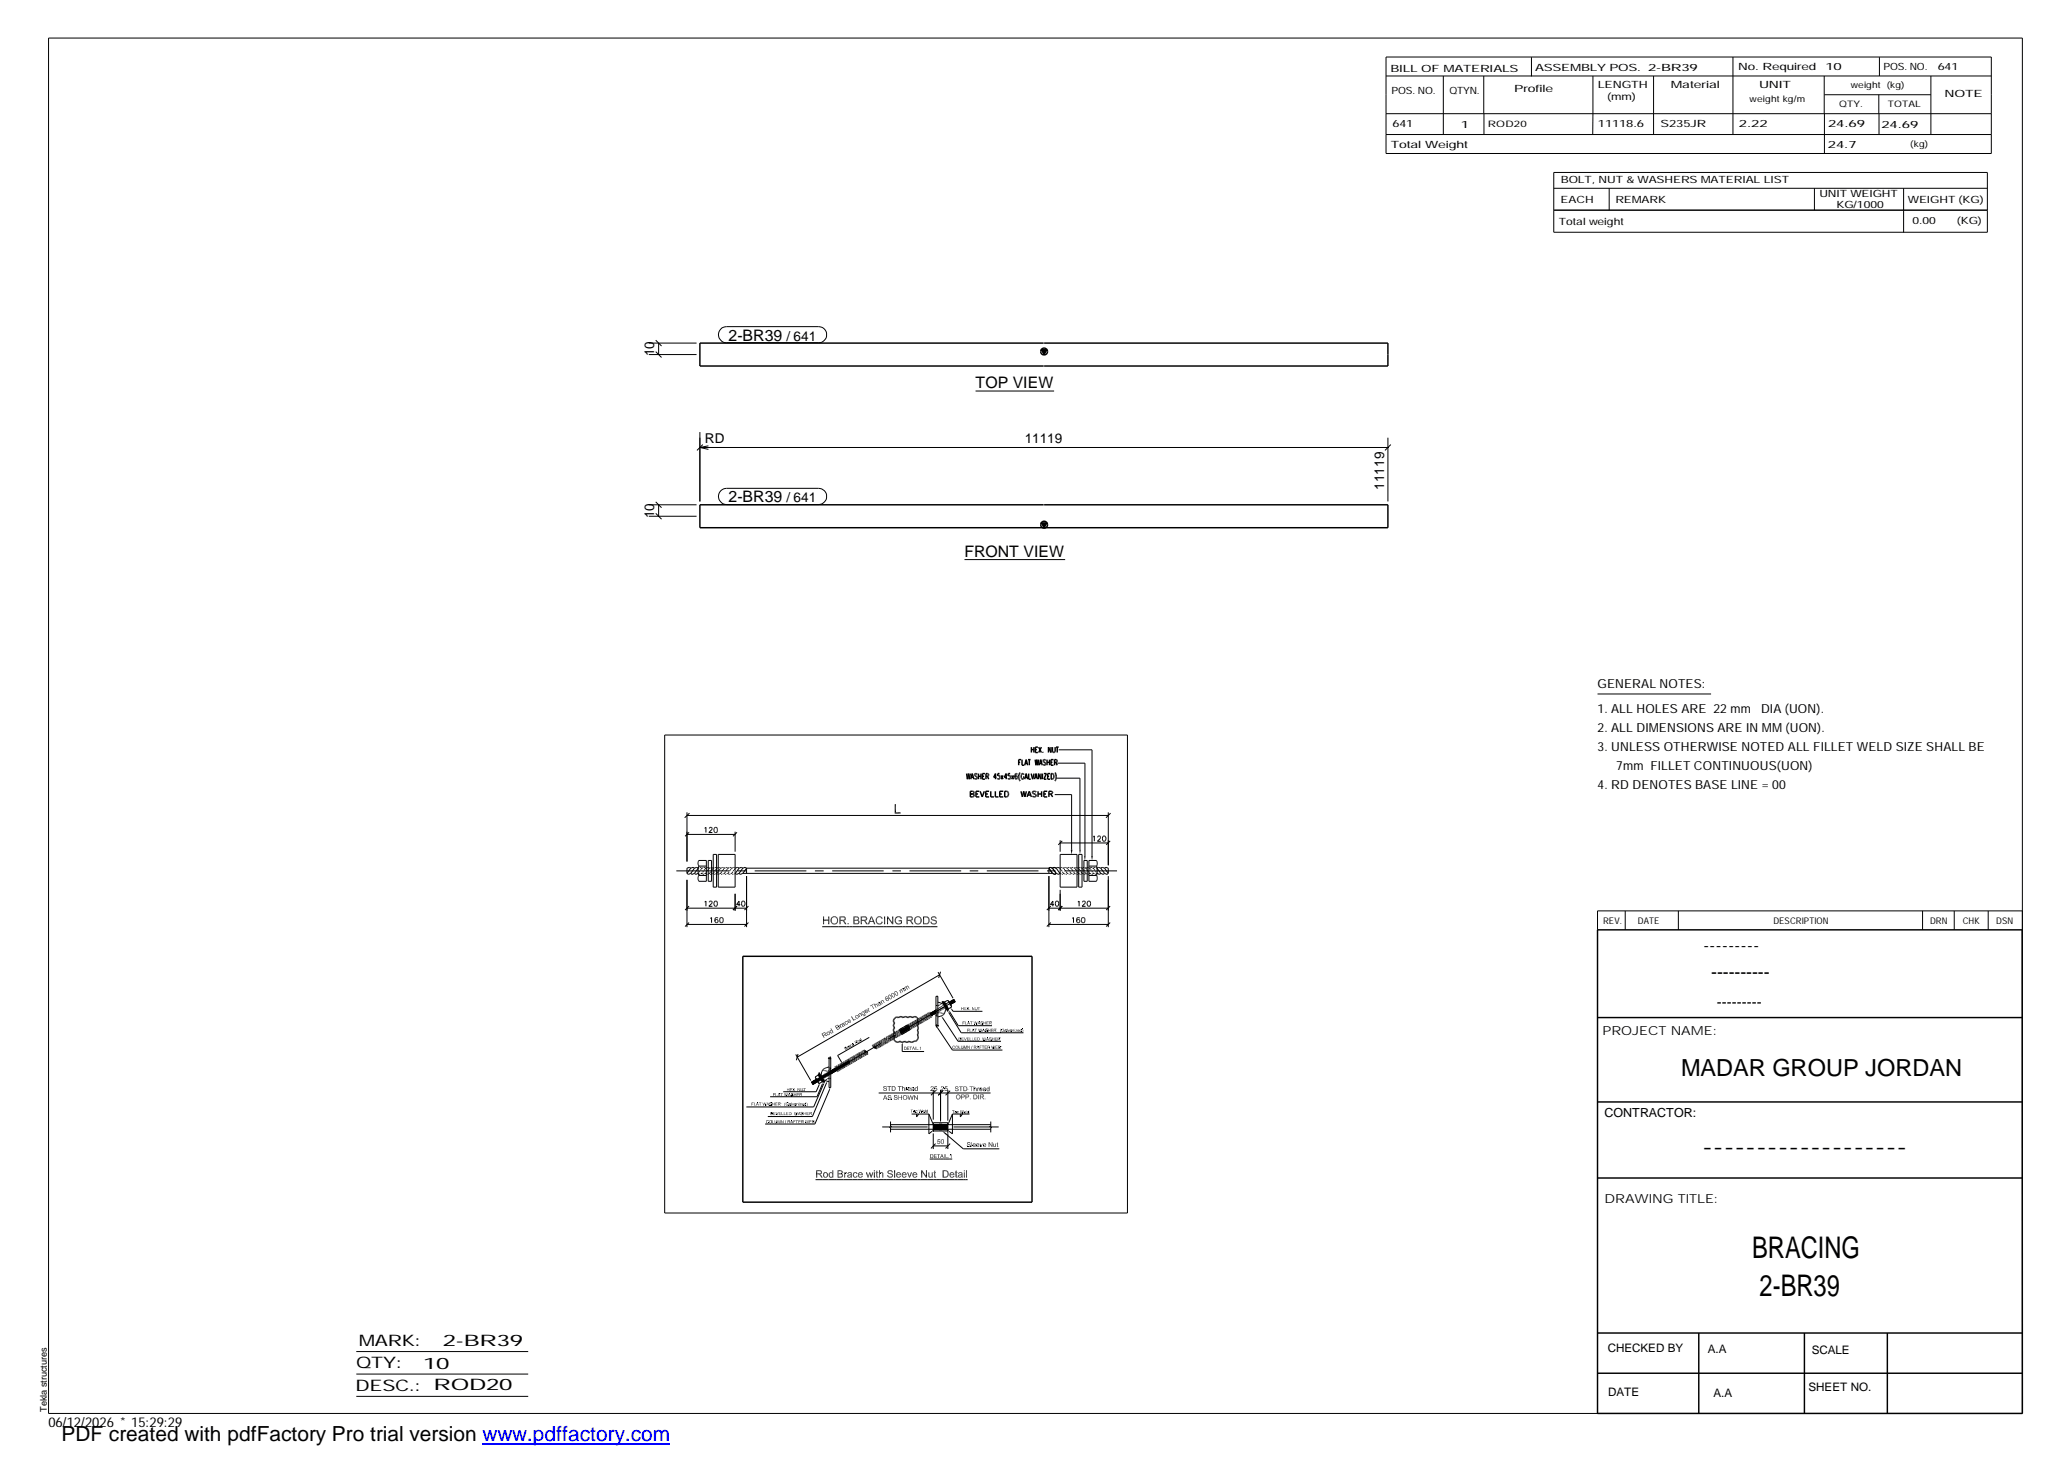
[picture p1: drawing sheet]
<svg xmlns="http://www.w3.org/2000/svg" width="420mm" height="297mm" viewBox="0 0 420 297" stroke-linecap="round" stroke-linejoin="round" font-family="sans-serif">
<defs><g id="words">
<g font-size="6.1">
<text x="356" y="255.5">BRACING</text>
<text x="357.5" y="263.3">2-BR39</text>
</g>
<text font-size="4.8" x="341.5" y="218.6">MADAR GROUP JORDAN</text>
<text font-size="4.2" x="12.5" y="292.7">PDF created with pdfFactory Pro trial version www.pdffactory.com</text>
<g font-size="3.6">
<text x="346.1" y="193.2">---------</text>
<text x="347.7" y="198.6">----------</text>
<text x="345.8" y="234.2">-------------------</text>
</g>
<g font-size="3.2">
<text x="148" y="69.2">2-BR39</text>
<text x="198.2" y="78.9">TOP VIEW</text>
<text x="148" y="102.1">2-BR39</text>
<text x="196" y="113.2">FRONT VIEW</text>
<text x="72.9" y="273.5">MARK:</text>
<text x="90" y="273.5">2-BR39</text>
<text x="72.4" y="278">QTY:</text>
<text x="86" y="278.1">10</text>
<text x="72.2" y="282.6">DESC.:</text>
<text x="88.1" y="282.4">ROD20</text>
</g>
<text font-size="3" x="348.8" y="204.5">---------</text>
<g font-size="2.8">
<text x="159.8" y="69.2">/ 641</text>
<text x="132.9" y="72.4" transform="rotate(-90 132.9 72.4)">10</text>
<text x="208.2" y="90">11119</text>
<text x="143.2" y="90.1">RD</text>
<text x="281.2" y="99.6" transform="rotate(-90 281.2 99.6)">11119</text>
<text x="132.9" y="105.3" transform="rotate(-90 132.9 105.3)">10</text>
<text x="159.8" y="102.1">/ 641</text>
<text x="9.8" y="290">06/12/2026 * 15:29:29</text>
</g>
<g font-size="2.5">
<text x="324.6" y="139.9">GENERAL NOTES:</text>
<text x="324.6" y="148.7">2. ALL DIMENSIONS ARE IN MM (UON).</text>
<text x="324.6" y="144.9">1. ALL HOLES ARE 22 mm</text>
<text x="357.8" y="144.9">DIA (UON).</text>
<text x="324.6" y="152.5">3. UNLESS OTHERWISE NOTED ALL FILLET WELD SIZE SHALL BE</text>
<text x="324.6" y="160.2">4. RD DENOTES BASE LINE = 00</text>
<text x="328.4" y="156.4">7mm FILLET CONTINUOUS(UON)</text>
<text x="325.6" y="210.3">PROJECT NAME:</text>
<text x="326" y="226.9">CONTRACTOR:</text>
<text x="326" y="244.4">DRAWING TITLE:</text>
</g>
<g font-size="2.4">
<text x="326.7" y="274.7">CHECKED BY</text>
<text x="347" y="275">A.A</text>
<text x="368.1" y="275.1">SCALE</text>
<text x="326.7" y="283.6">DATE</text>
<text x="348.1" y="283.9">A.A</text>
<text x="367.5" y="282.6">SHEET NO.</text>
</g>
<g font-size="2">
<text x="282.5" y="14.6">BILL OF MATERIALS</text>
<text x="311.9" y="14.4">ASSEMBLY POS.</text>
<text x="324.6" y="17.9">LENGTH</text>
<text x="334.9" y="14.4">2-BR39</text>
<text x="339.5" y="17.9">Material</text>
<text x="353.1" y="14.2">No. Required</text>
<text x="357.4" y="17.9">UNIT</text>
<text x="370.9" y="14.2">10</text>
<text x="382.7" y="14.2">POS. NO.</text>
<text x="393.7" y="14.3">641</text>
<text x="282.7" y="19.1">POS. NO.</text>
<text x="294.5" y="19">QTYN.</text>
<text x="307.6" y="18.7">Profile</text>
<text x="326.5" y="20.4">(mm)</text>
<text x="395.1" y="19.6">NOTE</text>
<text x="282.9" y="25.8">641</text>
<text x="296.8" y="26">1</text>
<text x="324.7" y="25.9">11118.6</text>
<text x="337.4" y="25.9">S235JR</text>
<text x="353.3" y="25.9">2.22</text>
<text x="371.4" y="25.9">24.69</text>
<text x="382.3" y="25.9">24.69</text>
<text x="282.6" y="30.1">Total Weight</text>
<text x="371.4" y="30">24.7</text>
<text x="317.1" y="41.3">EACH</text>
<text x="317.1" y="37.2">BOLT, NUT &amp; WASHERS MATERIAL LIST</text>
<text x="328.2" y="41.3">REMARK</text>
<text x="369.7" y="40.1">UNIT WEIGHT</text>
<text x="387.6" y="41.2">WEIGHT (KG)</text>
<text x="316.7" y="45.7">Total weight</text>
<text x="373.1" y="42.2">KG/1000</text>
<text x="388.6" y="45.6">0.00</text>
<text x="397.6" y="45.5">(KG)</text>
</g>
<g font-size="1.9">
<text x="325.7" y="187.8">REV.</text>
<text x="332.8" y="187.6">DATE</text>
<text x="360.3" y="187.7">DESCRIPTION</text>
<text x="392.1" y="187.6">DRN</text>
<text x="398.8" y="187.6">CHK</text>
<text x="405.6" y="187.7">DSN</text>
<text x="9.5" y="286.8" transform="rotate(-90 9.5 286.8)">Tekla structures</text>
</g>
<g font-size="1.8">
<text x="376" y="17.9">weight (kg)</text>
<text x="355.5" y="20.7">weight kg/m</text>
<text x="373.6" y="21.7">QTY.</text>
<text x="383.5" y="21.8">TOTAL</text>
<text x="302.3" y="25.9">ROD20</text>
<text x="388.1" y="29.8">(kg)</text>
</g>
</g></defs>
<g fill="none" stroke="#000" stroke-width=".3">
<path d="M211.6 71.1h1.1l-.6 .9zM212 69.7h-69.8v4.7h69.8M212.1 69.7h69.9v4.7h-69.9M211.6 106.2h1.1l-.6 1zM212 102.6h-69.8v4.6h69.8M212.1 102.6h69.9v4.6h-69.9M196.4 157.2l.2 1.1 .2-1.1 .1 1.1 .2-1.1M197.2 158.3l.3-1.1 .4 1.1M197.4 157.9h.3M198.5 157.3a.27 .27 0 0 0-.4-.1 .27 .27 0 0 0 .1 .4l.3 .2a.29 .29 0 0 1-.1 .5 .29 .29 0 0 1-.4-.2M198.8 157.2v1.1M198.8 157.7h.5"/>
<path d="M199.3 157.2v1.1M199.6 157.7h.3M200.1 157.2h-.5v1.1h.5M200.3 157.7l.5-.1v-.3l-.5-.1v1.1M200.6 157.7l.3 .6M202.4 157.9h-.5l.4-.7v1.1M202.7 157.6h.4l.1 .4-.3 .3-.3-.2M202.7 157.6h.1M203.1 157.2h-.4v.4M203.4 157.6l.4 .7M203.8 157.6l-.4 .7M204.6 157.9h-.6l.4-.7v1.1"/>
<path d="M205.2 157.2h-.3l-.1 .4a.34 .34 0 0 1 .5 .1 .34 .34 0 0 1 0 .4l-.3 .2-.2-.2M205.5 157.6l.5 .7M206 157.6l-.5 .7M206.3 157.6h.2a.33 .33 0 0 1 .2 .4 .33 .33 0 0 1-.4 .2l-.1-.3zM206.7 157.3l-.2-.1h-.2l-.1 .7M207 154.9h.3M207.3 157a1.4 1.4 0 0 0 0 1.7M207.5 154.3h-.5v1.2M207.6 154.3v1.2h.5M208 157.4l-.1-.2a.53 .53 0 0 0-.5 .3 .53 .53 0 0 0 .2 .6l.3 .2 .1-.3v-.2h-.1M208.2 155.5l.3-1.2 .3 1.2M208.2 158.3l.3-1.1 .3 1.1"/>
<path d="M208.3 155.1h.4M208.3 157.9h.4M208.9 154.3h.5M209 157.2v1.1h.4M209.1 154.3v1.2M209.5 157.2l.3 1.1 .3-1.1M209.5 151.8v1.1M209.5 152.3h.6M210.1 151.8v1.1M210.2 158.3l.3-1.1 .3 1.1M210.3 154.3l.2 1.2 .2-1.2 .2 1.2 .1-1.2M210.3 157.9h.4"/>
<path d="M210.4 152.3h.3M210.9 151.8h-.5v1.1h.5M211 151.8l.6 1.1M211.2 155.5l.3-1.2 .3 1.2M211.3 155.1h.4M211.5 157.2v1.1l-.5-1.1v1.1M211.6 151.8l-.6 1.1M211.8 157.2v1.1M211.9 152.9h.1M212.1 157.2h.5l-.5 1.1h.5M212.4 154.5l-.1-.2-.4 .2 .1 .3 .4 .2v.4l-.3 .1-.2-.2M212.7 154.9h.5"/>
<path d="M212.7 154.3v1.2M212.9 157.7h.2M213.2 154.3v1.2M213.4 157.2h-.5v1.1h.5M213.5 151.8v1.1l-.5-1.1v1.1M213.5 154.9h.3M213.6 157.2a.57 .57 0 0 1 .5 .5 .57 .57 0 0 1-.5 .6zM213.8 151.8v.8l.3 .3 .2-.1 .1-1M214 154.3h-.5v1.2h.5M214.2 154.9l.5-.1 .1-.4-.6-.1v1.2M214.3 157a1.59 1.59 0 0 1 0 1.7M214.5 154.9l.3 .6"/>
<path d="M214.5 151.8h.6M214.8 151.8v1.1M197.1 160.8l.8 .1v.3l-.3 .1 .3 .1v.4l-.8 .1zM197.1 161.3h.5M198.3 161.3h.4M199 160.8h-.7v1.1h.7M199.1 160.8l.5 1.1 .4-1.1M200.3 161.3h.4M201 160.8h-.7v1.1h.7M201.3 160.8v1.1h.6M202.2 160.8v1.1h.7M203.1 161.3h.4"/>
<path d="M203.8 160.8h-.7v1.1h.7M204.1 160.8h.4a.61 .61 0 0 1 .4 .5 .61 .61 0 0 1-.4 .6h-.4zM207.4 160.8l.3 1.1 .3-1.1 .2 1.1 .3-1.1M208.7 161.9l.4-1.1 .4 1.1M208.8 161.5h.6M210.5 160.9l-.3-.1h-.4v.3l.6 .3 .1 .3-.3 .2-.4-.2M210.9 161.3h.7M210.9 160.8v1.1M211.6 160.8v1.1M212.1 161.3h.4M212.8 160.8h-.7v1.1h.7M213.1 161.3h.5l.3-.3-.2-.2h-.6v1.1"/>
<path d="M213.5 161.3l.4 .6M150.9 194.3h58.8v49.9h-58.8zM324.6 188.9h86.2l.1 98.3h-86.3zM166.2 218.2l1.1 1.7zM181.9 206.8l.7-.1a.58 .58 0 0 1 .9 .1 .55 .55 0 0 1 .9 0l.1-.1a.54 .54 0 0 1 .9 .1 .59 .59 0 0 1 .8-.2 .59 .59 0 0 1 .2 .9 .59 .59 0 0 1 0 .9 .59 .59 0 0 1 0 .9 .65 .65 0 0 1 0 1 .85 .85 0 0 1 0 .9 .85 .85 0 0 1-.8 .4 .54 .54 0 0 1-.9-.1v.1a.58 .58 0 0 1-.9-.1 .55 .55 0 0 1-1 0 .67 .67 0 0 1-.8 .1 .67 .67 0 0 1-.2-.9l-.3-.4 .3-.6a.54 .54 0 0 1 0-.9 .54 .54 0 0 1 0-.9 .66 .66 0 0 1 .1-1.1zM186.4 206.9l.1 .1M191.6 203.5l1.1 1.7zM324.6 206.7h86.3M324.6 239.3h86.3M324.6 223.9h86.3M324.6 270.8h86.3M324.6 279h86.3"/>
<path d="M345.1 270.8v16.4M366.6 270.8v16.4M383.5 270.8v16.4"/>
<circle cx="212.1" cy="71.4" r=".69"/>
<circle cx="212.1" cy="106.6" r=".68"/>
</g>
<g fill="#000">
<path d="M211.6 71.1h1.1l-.6 .9zM211.6 106.2h1.1l-.6 1zM181.8 163.4h.2l-.2 1.9zM182 163.4v1.6l-.2 .3zM182 165h1v.3zM182 165l1 .3h-1.2zM217.6 172.7h.3l-.2 .9zM219.3 172.6h.3l-.2 1zM220.3 173.9h.3l-.2 1zM221.7 173.9h.3l-.1 .9zM167.4 186.8l-.2 1zM167.2 186.2l.2 .6-.2 1z"/>
<path d="M167.2 186.2h.2v.6zM167.4 187.1v.7h-.2zM168.3 186.2h.2l-.2 .6zM168.5 186.2l-.2 .9zM167.4 186.8l.9 .3h-.9zM167.4 186.8h.9v.3zM168.5 186.2v1.6l-.2-.7zM168.3 187.1l.2 .7h-.2zM168.7 187h.3v.2zM168.9 186.5l-.2 .5zM169 186.4l-.3 .6zM169 186.4v.2l-.3 .4z"/>
<path d="M169 186.6v.2l-.3 .2zM169 186.4l.3-.2zM169 186.4l.5-.2zM169 186.4l.5-.2-.1 .1zM169 186.4l.4-.1zM169 186.4l.1 .1-.1 .1zM169 187.2v.2h-.1zM168.8 187.3l.2-.1-.1 .2zM168.7 187.1l.3 .1-.2 .1zM168.7 187l.3 .2-.3-.1zM168.7 187l.3-.2v.2zM168.9 187.4l.1 .2z"/>
<path d="M168.9 187.4h.1v.2zM169 187.4v.2zM169.1 187.5v.2zM169 186.4h.2zM169.4 187.6l.1 .2zM169.2 187.8h.3zM169.1 187.7l.4 .1zM169.2 187.6l.3 .2-.4-.1zM169.2 187.6l.3 .2zM169.5 187.6h.1l-.1 .2zM169.5 186.2h.3zM169.5 186.2l.4 .1z"/>
<path d="M169.5 186.2l.4 .1-.1 .1zM169.5 186.2l.3 .2zM169.5 186.2l-.1 .1zM169.5 186.2l.1 .1zM169.6 187.6h.2l.1 .1zM169.6 187.6l.3 .1zM169.6 187.6l.2 .2h-.2zM169.6 187.6v.2h-.1zM169.9 186.3l-.1 .1zM169.9 187.5l.3-.1zM169.9 187.5h.2l-.1 .2zM169.9 186.3l.2 .2z"/>
<path d="M169.9 186.3l.3 .3zM169.9 186.3l.3 .3h-.2zM169.9 186.3l.1 .3zM169.8 186.4l.1-.1zM169.8 187.6l.2 .1zM169.8 187.6l.1-.1 .1 .2zM170.1 187h.2l-.2 .1zM170 186.7l.2-.1zM170.2 186.6l.1 .3zM170.2 186.6l.1 .3h-.2zM170.2 186.6l-.1 .3zM170 186.6h.2z"/>
<path d="M170.3 187l-.1 .4zM170.3 187l-.1 .4h-.2zM170.1 187.1l.2-.1-.3 .4zM170.1 187l.2-.1v.1zM170.1 186.9h.2l-.2 .1zM170.6 186.2l.2 .7-.2 .9zM170.6 186.2h.7v.2zM170.6 186.2l.7 .2h-.5zM170.8 187.1v.7h-.2zM170.8 186.9l-.2 .9zM170.8 186.9h.4l-.2 .2zM170.8 186.9l.2 .2h-.2z"/>
<path d="M170.6 186.2l.2 .2v.5zM171 187.1l.2-.2zM171.2 186.9l-.1 .2zM171.2 186.9v.2zM171.3 186.9l-.1 .2zM171.3 186.2h.2zM171.3 186.2l.3 .1zM171.3 186.2l.3 .1-.1 .1zM171.3 186.2l.2 .2zM171.2 187.1h.2l-.1 .1zM171.4 187.1l-.1 .1zM171.3 186.2l.1 .2z"/>
<path d="M171.4 187.1h.1zM171.4 187.1h.1l-.1 .2zM171.4 187.1v.2zM171.3 186.9l.1 .2h-.2zM171.3 186.9h.1v.2zM171.4 186.9h.3zM171.4 186.9l.3 .1-.2 .1zM171.4 186.9l.1 .2zM171.4 187.3l.1-.2-.1 .3zM171.5 187.1l-.1 .3zM171.6 187.2l.1 .1-.3 .1zM171.5 186.8l.2 .1z"/>
<path d="M171.6 186.3l-.1 .2zM171.6 186.6h.2zM171.6 186.5l.2-.1-.2 .2zM171.8 186.4l-.2 .2zM171.6 186.6l.2-.1zM171.5 187.5l.2-.1zM171.4 187.4l.3-.1zM171.7 186.3l.1 .1zM171.7 186.3l.1 .1-.2 .1zM171.7 186.3l-.2 .2zM171.7 187.4l.3 .4h-.3zM171.5 187.5l.2-.1v.4z"/>
<path d="M171.8 186.6v.2zM171.8 186.6l-.1 .3zM171.6 186.8l.2-.2-.1 .3zM171.6 186.7l.2-.1zM172.2 187.6h.2l-.2 .2zM172.2 187.8l.2-.2v.2zM173.4 186.2h.6l-.1 .2zM173.4 186.2l.5 .2zM173.6 187.1v.5l-.2 .2zM173.6 186.9h.3l.1 .2zM173.6 186.9l.4 .2h-.4zM173.4 186.2l.2 .9-.2 .7z"/>
<path d="M173.4 186.2l.2 .9zM173.4 186.2l.2 .2v.5zM173.9 186.9l.2 .2zM173.4 187.8l.2-.2 .4 .2zM173.6 187.6h.4v.2zM174 186.2l-.1 .2zM174 187.6l.1 .2zM174.1 186.8l.3 .1zM174 186.2l.1 .2zM174.1 186.2h.1l-.1 .2zM174.2 187.6l.1 .2zM174.1 187.6l.1 .2z"/>
<path d="M174.1 187.6l.1 .2h-.1zM174.2 187.1l.1-.2zM174.2 186.8h.3zM174.3 186.3l-.1 .2zM174.3 186.3h.1l-.2 .2zM174.2 186.5l.3-.1zM174.2 186.2v.2zM174.3 187.5l.2 .2zM174.3 186.9l-.1 .2zM174.3 186.9l.2 .2zM174.3 186.9l.2 .2h-.2zM174.3 186.9v.2z"/>
<path d="M174.1 187.1l.2-.2zM174 186.9h.3l-.2 .2zM174 186.9h.3zM174.3 186.6h.2zM174.4 187.4l.1 .1zM174.4 187.2l.1-.1zM174.4 187.3l.2-.2zM174.4 187.3l.2-.2v.2zM174.4 187.3l.2 .1zM174.2 186.8l.2 .1zM174.2 187.6l.3 .1zM174.3 187.8l.2-.1z"/>
<path d="M174.2 187.6l.3 .1-.2 .1zM174.5 186.4v.1zM174.5 186.4v.2zM174.5 186.4v.2h-.2zM174.3 186.5l.2-.1zM174.3 187.1h.2zM174.5 187.1l-.1 .1zM174.3 187.2l.2-.1zM174.3 187.5h.2zM174.5 187.5v.1zM174.5 187.5v.2zM174.3 187.5h.2v.2z"/>
<path d="M174.5 186.6v.2zM174.3 186.8l.2-.2v.2zM174.3 186.7l.2-.1zM174.6 187.4v.1zM174.6 187.4l-.1 .1zM174.4 187.4h.2l-.1 .1zM174.4 187.4h.2zM174.9 186.2l.2 .7-.2 .9zM174.9 186.2h.7v.2zM174.9 186.2l.7 .2h-.5zM175.1 187.1v.7h-.2zM175.1 186.9l-.2 .9z"/>
<path d="M175.1 186.9h.5l-.3 .2zM175.1 186.9l.2 .2h-.2zM174.9 186.2l.2 .2v.5zM175.3 187.1l.3-.2zM175.6 186.9l-.2 .2zM175.6 186.9l-.1 .2zM175.6 186.9v.2zM175.6 186.2h.3zM175.6 186.2l.3 .1zM175.6 186.2l.3 .1v.1zM175.6 186.2l.3 .2zM175.6 187.1h.1z"/>
<path d="M175.7 187.1l-.1 .1zM175.6 186.2l.1 .2zM175.6 186.9l.1 .2h-.1zM175.6 186.9h.2l-.1 .2zM175.7 187.3l.2-.2-.1 .3zM175.9 187.1l-.1 .3zM175.9 187.2l.1 .1-.2 .1zM175.8 187.1l-.2 .1zM175.8 187.1l-.1 .2zM175.8 186.9h.3zM175.8 186.9l.2 .1-.1 .1zM175.8 186.9l.1 .2h-.2z"/>
<path d="M175.8 186.8l.3 .1zM175.9 186.3v.2zM175.9 186.6h.3zM175.9 186.5l.2-.1-.2 .2zM176.1 186.4l-.2 .2zM175.9 186.6l.3-.1zM176 187.3l-.2 .2zM175.8 187.4l.2-.1zM176 186.3l.1 .1zM176 186.3l.1 .1-.2 .1zM176 187.4l.3 .4h-.3zM175.8 187.5l.2-.1v.4z"/>
<path d="M175.9 186.8l.2 .1zM176.2 186.6l-.1 .2zM176.2 186.6l-.1 .3zM175.9 186.8l.3-.2-.1 .3zM175.9 186.7l.3-.1zM176.8 187.1l-.5 .7zM176.7 187.3l-.1 .5h-.3zM177 186.7l-.7 1.1zM177 186.2v.5l-.7 1.1zM177 186.2v.5zM177 186.2v.4zM177 186.2v.3z"/>
<path d="M177 186.2h.2l-.2 .2zM177.2 186.2l-.1 .2zM177.2 186.2l-.1 .4zM177.2 186.2v.5zM177.2 186.2l.1 .9zM177.2 186.2l.2 1.1zM177.2 186.2l.6 1.6-.4-.5zM176.8 187.1l.6 .2h-.7zM176.8 187.1h.5l.1 .2zM177.4 187.3l.4 .5h-.2zM178 186.6l.2 .2h-.3zM177.9 186.8h.3l-.1 .1z"/>
<path d="M177.9 187h.2l-.2 .1zM177.9 187.1l.2-.1v.1zM178 186.5l.2 .2zM178 186.6l.2 .2zM178 186.5l.2 .1zM177.9 187.1l.1 .3zM177.9 187.1h.2l-.1 .3zM178.1 187.1l.1 .2-.2 .1zM178 187.4h.2zM177.9 187l.2-.1zM177.9 186.8l.2 .1-.2 .1zM178.1 187.5l.2 .2z"/>
<path d="M178 187.4l.3 .3zM178 187.4h.2l.1 .3zM178.2 187.4l.2 .1-.1 .2zM178.4 187.6l-.1 .1zM178 186.5h.3zM178.1 186.5l.1-.2 .1 .2zM178.3 186.3v.2zM178.3 186.3l.1 .1zM178.4 187.5l-.1 .2zM178.3 186.3h.3zM178.4 186.2h.2v.1zM178.6 186.2h.1l-.1 .1z"/>
<path d="M178.6 187.6l.1 .2zM178.7 186.2l.3 .1zM178.7 186.2l.4 .1zM178.7 186.2l.4 .1-.2 .1zM178.7 186.2l.2 .2zM178.7 186.2l-.1 .1zM178.4 187.8h.3zM178.3 187.7l.4 .1zM178.3 187.7l.2-.1 .2 .2zM178.5 187.6l.2 .2zM178.6 187.6h.2l-.1 .2zM178.7 186.2l.1 .1z"/>
<path d="M178.9 187.6l.1-.1 .1 .2zM178.9 186.4l.2-.1zM179.1 186.3l.2 .2zM179.1 186.3l.2 .3zM179.1 186.3l.2 .3h-.2zM179.1 186.3v.3zM178.8 187.8l.3-.1zM178.7 187.8l.4-.1zM178.8 187.6l.3 .1-.4 .1zM178.8 187.6l.3 .1zM179.1 187.2l.2 .1-.2 .1zM179 187.5l.1 .2z"/>
<path d="M179.1 186.6h.2zM179.3 187.3l-.1 .3zM179.3 187.3l-.2 .4zM179 187.5l.3-.2-.2 .4zM179.1 187.4l.2-.1-.3 .2zM179.6 186.2h.2l-.2 1.6zM179.8 186.2v1.6h-.2zM180.2 186.2h.2v.3zM180.4 186.5v1.3h-.2zM180.2 186.2l.2 .3-.2 1.3zM180.4 186.2l.9 1.2v.4zM180.4 186.2l.9 1.6-.9-1.3z"/>
<path d="M181.3 186.2h.2l-.2 1.2zM181.5 186.2v1.6l-.2-.4zM181.3 187.4l.2 .4h-.2zM181.9 186.6l-.1 .3zM181.9 186.6l.1 .2-.2 .1zM181.8 186.9l.2-.1zM181.8 187h.2v.1zM181.9 186.6l.2-.1zM181.9 186.6l.3-.1zM181.9 186.5l.2-.2-.2 .3zM182.2 186.3l-.3 .3zM182.2 186.3l.1 .1-.4 .2z"/>
<path d="M181.9 186.6l.4-.2zM181.9 186.6l.1 .2zM181.8 187.1l.1 .3zM181.8 187l.1 .4zM181.8 187l.2 .1-.1 .3zM182 187.1l-.1 .3zM181.9 187.4h.2zM181.8 187l.2-.1zM181.8 186.9h.2l-.2 .1zM182 187.3l-.1 .1zM181.9 186.6l.2 .1zM182.2 186.3l.2 .1z"/>
<path d="M182.2 186.3l.3-.1zM182.2 186.3l.3-.1v.1zM182.2 186.3h.3zM181.9 187.5l.3 .2zM181.9 187.4l.3 .3zM181.9 187.4h.2l.1 .3zM182.1 187.4l.1 .3zM182.3 187.6l-.1 .1zM182.2 187.5v.2zM182.2 186.3l.1 .1zM182.5 186.2h.1v.1zM182.5 186.2l.1 .1z"/>
<path d="M182.5 187.6l.1 .2zM182.2 187.8h.4zM182.2 187.7l.4 .1zM182.2 187.7l.2-.1 .2 .2zM182.4 187.6l.2 .2zM182.6 186.2v.1zM182.7 186.2h.2zM182.7 186.2h.2l-.1 .2zM182.7 186.2l.1 .2-.2-.1zM182.6 187.6l.1 .2zM182.8 187.6l.1 .2zM182.9 186.2l-.1 .2z"/>
<path d="M182.7 187.6l.1 .2h-.1zM182.7 187.6h.1v.2zM182.9 186.2l.2 .1zM182.9 186.2l.2 .2zM182.9 186.2l.2 .2-.2 .1zM182.9 186.2v.3zM183 186.5l.1-.1zM182.8 187.6l.2 .1zM182.6 187l.4 .2h-.4zM182.6 187h.7l-.3 .2zM183.1 186.4l.1 .1zM183.1 186.4l.1 .1-.2 .1z"/>
<path d="M183.1 186.4l-.1 .2zM182.9 186.5l.2-.1zM183.2 186.5l-.2 .2zM183 186.6l.2-.1zM183.3 187v.6l-.3-.1zM183.3 187l-.3 .5v-.3zM183 187.5l.3 .1zM183 187.7l.3-.1zM182.9 187.6h.4l-.3 .1zM182.9 187.6h.4zM184.2 186.2l.2 .7-.2 .9zM184.2 186.2h.7v.2z"/>
<path d="M184.2 186.2l.7 .2h-.5zM184.4 187.1v.7h-.2zM184.4 186.9l-.2 .9zM184.4 186.9h.5l-.2 .2zM184.4 186.9l.3 .2h-.3zM184.2 186.2l.2 .2v.5zM184.9 186.9l-.2 .2zM184.9 186.9l-.1 .2zM184.9 186.2h.3zM184.9 186.2l.3 .1zM184.9 186.2l.3 .1-.1 .1zM184.9 186.2l.2 .2z"/>
<path d="M184.9 187.1h.1v.1zM185 187.1v.1zM184.9 186.2l.1 .2zM184.9 186.9l.1 .2h-.1zM184.9 186.9h.1v.2zM185 186.9h.4zM185 186.9l.3 .1-.2 .1zM185 186.9l.1 .2zM185 187.3l.2-.2-.1 .3zM185.2 187.1l-.1 .3zM185.2 187.2l.1 .1-.2 .1zM185.1 187.1l-.1 .2z"/>
<path d="M185.2 186.8l.2 .1zM185.2 186.3v.2zM185.3 186.6h.2zM185.2 186.5l.2-.1-.1 .2zM185.4 186.4l-.1 .2zM185.3 186.6l.2-.1zM185.3 187.3l-.2 .2zM185.1 187.4l.2-.1zM185.3 186.3l.1 .1zM185.3 186.3l.1 .1-.2 .1zM185.3 186.3l-.1 .2zM185.3 187.4l.3 .4h-.3z"/>
<path d="M185.1 187.5l.2-.1v.4zM185.1 186.9h.3zM185.5 186.6l-.1 .2zM185.5 186.6l-.1 .3zM185.3 186.8l.2-.2-.1 .3zM185.3 186.7l.2-.1zM185.7 187h.3v.2zM185.8 186.5l-.1 .5zM185.9 186.4l-.2 .6zM185.9 186.4l.1 .2-.3 .4zM186 186.6v.2l-.3 .2zM185.9 186.4l.5-.2z"/>
<path d="M185.9 186.4l.6-.2zM185.9 186.4l.6-.2-.1 .1zM185.9 186.4l.5-.1zM185.9 186.4l.2 .1-.1 .1zM186 187.2v.2h-.2zM185.8 187.3l.2-.1-.2 .2zM185.7 187.1l.3 .1-.2 .1zM185.7 187l.3 .2-.3-.1zM185.7 187l.3-.2v.2zM185.8 187.4l.2 .2zM185.8 187.4h.2v.2zM186 187.4v.2z"/>
<path d="M186.1 187.5v.2zM185.9 186.4h.3zM186.4 187.6l.1 .2zM186.2 187.8h.3zM186.1 187.7l.4 .1zM186.2 187.6l.3 .2-.4-.1zM186.2 187.6l.3 .2zM186.5 187.6h.1l-.1 .2zM186.5 186.2h.3zM186.5 186.2l.4 .1zM186.5 186.2l.4 .1-.2 .1zM186.5 186.2l.2 .2z"/>
<path d="M186.5 186.2v.1h-.1zM186.5 186.2l.1 .1zM186.6 187.6h.2l.1 .1zM186.6 187.6l.3 .1zM186.6 187.6l.2 .2h-.2zM186.6 187.6v.2h-.1zM186.9 186.3l-.1 .1zM186.9 187.5l.3-.1zM186.9 187.5h.2l-.1 .2zM186.9 186.3l.2 .2zM186.9 186.3l.3 .3zM186.9 186.3l.3 .3h-.3z"/>
<path d="M186.9 186.3v.3zM186.7 186.4l.2-.1zM186.8 187.6l.2 .1zM186.9 187.5l.1 .2-.2-.1zM187 187h.3l-.3 .1zM187 186.7l.2-.1zM187.2 186.6l.1 .3zM187.2 186.6l.1 .3h-.3zM187 186.7l.2-.1-.2 .3zM186.9 186.6h.3zM187.3 187l-.1 .4zM187.3 187l-.1 .4h-.2z"/>
<path d="M187 187.1l.3-.1-.3 .4zM187 187l.3-.1v.1zM187 186.9h.3l-.3 .1zM187.5 186.2h.6v.2zM187.5 186.2l.6 .2zM187.7 186.4v1.2l-.2 .2zM187.5 186.2l.2 .2-.2 1.4zM187.5 187.8l.2-.2 .4 .2zM187.7 187.6h.4v.2zM188.2 187.6l.2 .2zM188.2 187.6l.1 .2h-.1zM188.1 187.6l.1 .2z"/>
<path d="M188.1 186.2l.1 .2zM188.2 186.2l.1 .2zM188.2 186.2h.1v.2zM188.3 186.2v.2zM188.4 186.2l-.1 .2zM188.4 187.6l.2 .1zM188.4 187.6l.1 .1zM188.4 187.6v.2zM188.3 187.6l.1 .2zM188.4 186.2v.3zM188.4 186.2l.2 .1zM188.4 186.2l.2 .1-.1 .2z"/>
<path d="M188.4 186.2l.1 .3zM188.5 187.5l.2 .1zM188.6 186.3v.3zM188.7 186.4l.1 .1-.2 .1zM188.5 187.5l.1 .2zM188.5 187.5l.1 .1zM188.6 187.2l.2 .1-.2 .1zM188.6 187.4h.2zM188.6 187.4l.1 .2zM188.6 187h.2zM188.6 187.1l.2-.1v.1zM188.6 186.7l.2-.1-.2 .2z"/>
<path d="M188.8 186.6l-.2 .2zM188.6 186.8l.2-.1v.2zM188.6 186.8l.2 .2zM188.6 187.4l.1 .2-.2-.2zM188.6 186.7l.2-.2zM188.6 186.6l.2-.1zM188.8 187.1v.2zM188.6 187.2l.2-.1v.2zM188.6 187.1h.2l-.2 .1zM188.6 186.8l.2 .2h-.2zM189.1 187.3h.2zM189.2 186.4l-.1 .2z"/>
<path d="M189.2 186.4l.2 .1-.3 .1zM189.1 186.6l.3-.1zM189.1 186.6h.3zM189.1 187.4v.2zM189.1 187.3v.3zM189.1 187.3h.2l-.2 .3zM189.3 187.3l-.2 .3zM189.2 186.8l.1 .1zM189.2 186.8l.2-.1-.1 .2zM189.4 186.7l-.1 .2zM189.4 187.5l-.1 .2zM189.3 187.4v.3z"/>
<path d="M189.3 187.4v.3l-.1-.1zM189.1 187.6l.2-.2zM189.4 186.3l.1 .1zM189.4 186.3v.1zM189.4 186.6l-.2 .2zM189.1 186.8l.3-.2zM189.1 186.7l.3-.1zM189.4 186.8v.2zM189.4 187.5v.3zM189.2 186.4h.2zM189.2 186.3h.2v.1zM189.4 186.8l.2 .2z"/>
<path d="M189.4 186.8l.2 .2h-.2zM189.4 187.6v.2zM189.5 187.6v.2zM189.4 187.6l.1 .2zM189.6 186.8h.1v.3zM189.6 186.8l.1 .3zM189.4 186.2l.2 .2zM189.5 186.2h.1v.2zM189.6 186.2v.2zM189.6 187.6l.1 .2h-.2zM189.6 187.6h.1v.2zM189.7 186.2h.2z"/>
<path d="M189.7 186.2h.3zM189.7 186.2h.3l-.1 .2zM189.7 186.2l.2 .2h-.1zM189.7 186.2l-.1 .2zM189.7 186.8l.2 .1-.1 .2zM189.7 186.8l.1 .3h-.1zM189.7 187.6v.2zM189.7 186.2l.1 .2zM189.7 187.6l.1 .2zM189.9 186.9v.2h-.1zM189.9 186.9v.2zM189.9 186.9l.1 .2z"/>
<path d="M189.9 187.6h.3zM189.9 187.6l.2 .1zM190 186.2v.2zM189.9 186.9h.1v.2zM190 186.9v.2zM190 186.5l.2-.1-.1 .2zM190.2 186.4l-.1 .2zM190.1 186.6l.1-.1 .1 .1zM190.1 186.6h.2zM190.1 186.3l.1 .1zM190.1 186.3l.1 .1-.2 .1zM190.1 186.3l-.1 .2z"/>
<path d="M190.1 187v.2zM190.1 187.5l.2 .1zM189.8 187.8h.3zM189.8 187.6l.3 .2h-.3zM189.8 187.6l.3 .2zM190.2 187l-.1 .2zM190.2 187l-.1 .3zM190.2 187l.1 .1zM190.3 187.1l-.1 .2zM190.1 187.3l.2-.2zM190.2 187l.1 .1-.2 .2zM190.1 187.5h.2z"/>
<path d="M190 187.6h.3zM190.2 187.3l.1-.1zM190.2 187.4l.1-.2zM190.3 187.4v.1zM190.1 187.5l.2-.1v.1zM190.2 187.4h.1zM190.3 187.2v.2h-.1zM190.3 187.2v.2zM166.9 210l.4-.1zM166.9 210l.4 .3zM167.3 210.3l.2-.1zM167.3 210.3h.1z"/>
<path d="M167.3 210.4l.2 .4h-.1zM167.3 210.3l.1 .5zM167.3 209.8l.2-.1zM167.3 209.8l.2-.1v.2zM167.3 209.8l.2 .1zM166.9 210l.4 .3 .1 .5zM167.5 210.2l-.1 .1zM167.5 210.2v.1zM167.5 210.2l.1 .1zM167.5 209.7v.2zM167.5 209.7l.1 .2zM167.6 210.1l.1-.1z"/>
<path d="M167.6 210.1h.1zM167.6 210.1l.1 .1zM167.6 209.8v.1zM167.6 209.9h.1zM167.7 210.3v.1zM167.7 209.9l.1 .1zM167.7 209.9v.1zM167.6 210l.1-.1zM167.8 210.3v.1zM167.9 210.3l.2 .1-.1 .1zM167.9 210.3l.1 .2-.2-.1zM168.1 219.7l-.1 .3h-.1z"/>
<path d="M168 209.7h.1zM168.1 209.7l-.2 .1zM167.9 209.8l.2-.1zM167.9 209.8l.2 .1zM168.1 210l-.1 .1zM167.9 209.9l.1 .2zM167.9 209.8l.1 .3zM168.1 209.9l-.1 .2zM168.1 209.7l.2-.1zM168.1 209.7l.3-.1zM168.1 209.7h.2zM168.2 210.2v.1z"/>
<path d="M168.1 210.2l.1 .1zM168 210.1l.2 .2zM168.1 210.1l.1 .2zM168.4 209.6v.1zM168.4 209.6l.1 .1zM168.4 209.6l.2 .2zM168.4 209.6l.2 .2h-.2zM168.4 209.6v.2zM168.4 209.6l-.1 .1zM168.3 210.3h.1zM168.2 210.3h.2zM168.3 210.2l.1 .1z"/>
<path d="M168.4 210.2l.2-.1zM168.4 210.2h.2zM168.5 210h.1zM168.5 210l.1 .1zM168.4 209.8h.2zM168.6 209.8v.2zM168.6 209.8l-.1 .2zM168.6 209.5h.1zM168.5 210.1h.1zM168.7 209.7h.1zM168.6 209.6l.1 .1zM168.6 209.6l.1-.1v.2z"/>
<path d="M168.7 209.5v.2zM168.7 209.3v.1zM168.6 209.6l.1-.1zM168.7 209.6v.1zM168.6 209.4h.1zM168.8 209.7v.2zM168.8 209.7l-.1 .2zM168.7 209.8l.1-.1-.1 .2zM168.7 209.3l.1 .1zM168.9 209.8v.2zM168.8 209.9l.1 .1zM168.9 208.9l.4 .8-.3-.2z"/>
<path d="M168.7 209l.2-.1v.4zM169 209.8l.1 .1zM168.9 209.3l.1 .2zM168.9 208.9l.1 .6zM169 210l.1-.1zM168.9 210l.2-.1zM168.9 209.8l.2 .1-.2 .1zM168.9 209.8l.2 .1zM169.1 209.8v.1zM169.2 209.7l-.1 .2zM169.1 209.8l.1-.1-.1 .2zM169 209.5l.3 .2z"/>
<path d="M169.1 209.5l.2 .2zM169.1 209.7h.2zM169.1 209.6l.2 .1zM169.2 209.7h.1zM169.6 208.5l.4-.2zM169.6 208.5l.4-.1zM169.6 208.5l.4 .2zM170 208.7h.2zM170 208.7h.2l-.2 .2zM170 208.9l.1 .4zM169.6 208.5l.4 .4 .1 .4zM169.6 208.5l.4 .4z"/>
<path d="M170 208.3l.1 .1zM170.1 208.2v.2zM170.1 208.6l.1 .1zM170.1 208.2l.1 .2zM170.2 208.2v.2zM170.2 208.4l.1-.1zM170.3 208.5h.1zM170.2 208.4h.1zM170.3 208.3v.1zM170.3 208.3v.1h-.1zM170.3 208.3l-.1 .1zM170.3 208.6v.1z"/>
<path d="M170.3 208.6h.2zM170.3 208.6h.2l-.1 .1zM170.3 208.6l.1 .1zM170.2 208.6h.1zM170.3 208.6l-.1 .1zM170.3 208.4l.1 .1zM170.3 208.4l.1 .1h-.1zM170.3 208.4v.1zM170.3 208.6l.1-.1zM170.2 209.1h.2l-.3 .2zM170.2 209.1h.2zM170.4 208.9l.2 .1z"/>
<path d="M170.4 209l.1 .1zM170.5 208.9h.1zM170.5 208.6v.1zM170.5 208.7h.1zM170.5 208.6l-.1 .1zM170.4 208.9l.1 .1zM170.4 209h.1zM170.5 208.8h.1zM170.5 208.9l.1-.1zM170.5 208.8l.1-.1zM170.5 208.3h.2zM170.6 208.7v.1z"/>
<path d="M170.6 208.7v.1h-.1zM170.7 208.3l.1 .2zM170.7 208.3l.1 .1zM170.7 208.2v.1zM170.7 208.3l.1-.1zM170.7 208.3l.3 .5-.1 .1zM170.5 208.3h.2l.2 .6zM170.7 208.1h.2zM170.7 208.1h.2v.1zM170.7 208.1l.2 .1zM170.7 208.2h.1zM170.7 208.1l.1 .1z"/>
<path d="M170.7 208.3l.3 .5zM170.9 208.1v.1zM171 208.1v.1zM171.1 208.1l-.1 .1zM171 208.1h.1zM171 208l.1-.1zM171 208l.1-.1 .1 .1zM171 208h.2zM171 215.8l.2 .3-.3-.3zM171 208.2h.1zM171 208l.1 .1zM171.1 207.9l.1 .1z"/>
<path d="M171.1 208.3l.1 .1zM171.1 208.4h.1zM171.1 208.5l.1-.1zM171.2 207.9l.1-.1zM171.2 207.9h.1zM171.2 208.2v.2zM171.2 208.2v.1zM171.2 208.4v.2zM171.3 208.5l-.1 .1zM171.3 208.5v.1zM171.2 208.2l.1 .1zM171.3 208.5l.1 .1z"/>
<path d="M171.3 207.8l.1 .2zM171.4 207.8v.2zM171.2 208.2h.2zM171.4 207.9v.1zM171.4 207.9v.2zM171.4 208.1v.1zM171.3 208.1h.1zM171.4 208.1h-.1zM171.4 208.5v.1zM171.5 207.9l-.1 .2zM171.5 208v.1zM171.5 212.8h.2z"/>
<path d="M171.5 208.4l.2-.1zM171.6 208.1l-.1 .1zM171.5 212.8l.2 .2zM171.5 208.3l.1-.1zM171.6 208.2l.1 .1-.2 .1zM171.6 208.2l-.1 .2zM171.6 207.7h.1zM171.7 208.3v.1zM171.7 213h.1zM171.6 208.4l.1-.1zM171.6 207.8l.1 .2zM171.6 207.8h.1v.2z"/>
<path d="M171.7 207.8v.2zM171.7 208h.1zM171.7 213.1l.1 .2zM171.5 212.8l.3 .5zM171.5 212.8l.2 .3zM171.6 207.8l.1-.1zM171.8 207.5h.1zM171.8 207.5h.2zM171.8 207.5h.2l-.1 .1zM171.8 207.5l.1 .1zM171.7 207.6h.1zM171.8 207.5v.1z"/>
<path d="M171.8 212.9l.1 .1zM171.7 208.1l.2 .1zM171.7 208l.2 .2zM171.8 208l.1 .2zM171.9 208.1v.1zM171.8 212.9h.1zM172 207.5l-.1 .1zM172 207.5h.1zM172 207.5l.1 .1zM172 207.5l.1 .1h-.1zM172 207.5v.1zM171.8 213.3l.2-.1z"/>
<path d="M172 207.6h.1zM172 208.2l.1-.1zM171.9 208.2l.2-.1zM172 208.1h.1zM172.1 212.7l.1 .1zM172.1 212.7l.2 .4zM172 212.7l.3 .4zM172.1 207.8h.2zM172.2 207.4l.1-.1zM172.3 207.2l-.1 .2zM172.2 207.4l.2-.1zM172.2 207.4v.2z"/>
<path d="M172.3 207.4l-.1 .2zM172.3 208l-.1 .1zM172.3 208l-.2 .1zM172.1 208.1l.2-.1zM172.3 207.8v.1zM172.3 207.8v.2zM172.3 207.8l-.1 .1zM172.3 207.7l.1-.1zM172.3 207.7l.5-.3zM172.3 207.7l.5-.4zM172.2 207.6l.1-.1zM172.3 207.5l-.1 .1z"/>
<path d="M172.3 207.2l.3-.1zM172.3 207.2h.3zM172.3 207.2h.2zM172.1 212.7l.2 .3zM172.3 207.7l.2 .1zM172.4 207.7l.1 .1zM172.5 207.7v.1zM172.6 207.2h.2zM172.6 207.2v.1zM172.6 207.2h-.1zM172.5 212.4l.1 .1zM172.6 212.5v.1z"/>
<path d="M172.7 212.5l-.1 .1zM172.8 207.2l-.1 .1zM172.7 207.7l.2-.1zM172.5 207.8h.2zM172.6 207.8h.1zM172.6 207.3l.2-.1zM172.8 212.6l-.1 .2zM172.8 212.4v.1zM172.7 212.4l.1 .1zM172.8 212.5h.1zM172.3 207.5l.5-.2-.5 .4zM172.3 207.5l.5-.2z"/>
<path d="M172.8 207.5l.1 .1zM172.8 207.5l.1 .1h-.1zM172.8 207.5v.1zM172.8 207.7v.1zM172.8 207.7l-.1 .1zM172.7 207.7h.1zM172.8 212.2h.2zM172.8 212.6h.1zM172.8 212.5l.1 .1zM172.9 212.7l.2-.1zM172.9 212.6h.2zM173.1 212.1l.1-.1z"/>
<path d="M173.2 212l-.1 .2zM173.1 212.2l.1-.1zM173.1 212.2v.1zM173.2 212.2l-.1 .1zM173.1 212.5v.1zM173.1 212.4v.1zM173.1 212.3l.4-.2zM173.2 212h.1zM173.2 212h.2zM173.1 212.3l.1-.1zM173.1 212.3l.2 .1zM173.4 212l.1 .1z"/>
<path d="M172.9 206.6l.2-.1 .3 .9zM173.1 206.5l.4 .7-.1 .2zM173.3 212.5l.1-.1zM173.5 207.2l.4-.1zM173.5 207.2l.4-.1-.5 .3zM173.2 212.2l.3-.1zM173.5 212.3l-.1 .1zM173.6 211.6l.3-.1zM173.6 211.6l.2 .2zM173.9 206.3l-.1 .1zM173.8 206.4h.1zM173.8 206.4l.1 .1z"/>
<path d="M173.8 211.8l.1-.1zM173.8 211.8h.1zM173.8 206.7h.2zM173.8 206.5v.2zM173.8 206.4v.3zM173.9 206.5l-.1 .2zM173.8 211.9l.1 .2zM173.8 211.8l.1 .3zM173.8 211.5l.1-.1zM173.8 211.5h.1zM173.9 206.6l-.1 .1zM173.6 211.6l.3 .5z"/>
<path d="M173.9 206.3l.2-.1zM173.9 206.3l.3-.1zM173.9 206.3h.2zM173.9 211.7v.1zM174 211.7l.1-.1zM174 211.7h.1zM173.9 206.8l.1 .1zM173.8 206.7l.2 .2zM173.8 206.7h.2v.2zM174 206.7v.2zM174.2 206.2l-.1 .2zM174.2 206.2l.1 .2z"/>
<path d="M174.2 206.2l.2 .2zM174.2 206.2l.2 .2h-.2zM174.2 206.2v.2zM174.2 211.8l.2 .1zM174.2 211.8v.1zM174.2 206.8l.1 .1zM174.3 211.4l-.1 .1zM174.1 207l.2-.1zM174 206.9h.3zM174.1 206.8l.2 .1h-.3zM174.1 206.8l.2 .1zM174.3 206.8h.1z"/>
<path d="M174.3 206.8v.1zM174.2 211.5l.1 .2zM174.3 211.5v.2zM174.3 206.7l.2-.1zM174.3 206.7h.2zM174.4 206.4l-.1 .1zM174.3 206.1l.3 .2zM174.3 206.1h.2zM174.3 206.1l.2 .1zM174.3 211.4l.2-.1zM174.3 211.4h.2zM174.4 206.4l.1 .2z"/>
<path d="M174.4 206.4l.1 .2-.2 .1zM174.4 206.4l-.1 .3zM174.2 206.4h.2zM174.3 211.7l.1 .1zM174.4 211.7v.1zM174.6 205.9l-.1 .1zM174.5 211.4h.1zM174.6 206.3l.2 .3-.1 .1zM174.3 206.1l.3 .2 .1 .4zM174.5 211.8l.1-.1zM174.4 211.8l.2-.1zM174.5 211.7h.1z"/>
<path d="M174.6 205.9v.1zM174.6 211.4l.1 .2zM174.6 211.4v.2zM174.6 211.3l.1 .1zM174.7 211.3v.1zM174.7 205.9l.1 .1zM174.6 205.9l.1 .1zM174.7 205.9v.1zM174.8 205.9v.1zM174.8 206.1l.2-.1zM174.8 210.9l.3 .5zM174.9 205.9l-.1 .1z"/>
<path d="M174.8 210.9l.1 .2zM174.8 210.9l.1 .3zM175 206l.2 .4h-.2zM174.8 206.1l.2-.1v.4zM175 205.7h.2zM175 211.4v.1zM175.1 206h.1zM175 205.9l.1 .1zM175.1 205.8v.2zM175.1 205.8l-.1 .1zM174.9 211.2l.2 .2zM175 211.3l.1 .1z"/>
<path d="M175 211.4h.1zM175.2 205.6l.1-.1zM175.2 205.6h.2zM175.2 205.6h.1zM175.2 205.9l-.1 .1zM175 205.7l.2-.1zM175.3 206.1v.1zM175.1 206.1l.2 .1zM175.1 206l.2 .2zM175.2 206l.1 .2zM175.4 205.4l.1 .3zM175.4 205.6l.1 .1z"/>
<path d="M175.4 206.3l.1 .1zM175.3 206.4l.1-.1zM175.4 205.4l.3 .5zM175.4 205.4l.1 .4zM175.3 206.2l.2-.1zM175.4 206.1h.1l-.2 .1zM175.4 206.1h.1zM175.5 206.1l.1-.1zM175.5 206.1h.1zM175.5 206.4h.2zM175.7 206.2l.1 .1zM175.6 206.3l.1 .1z"/>
<path d="M175.7 205.4l.1-.1zM175.7 205.3l.1-.1zM175.8 205.2l-.1 .2zM175.9 205.2l-.2 .2zM175.7 205.4l.2-.1zM175.7 205.4v.2zM175.8 205.4l-.1 .2zM175.7 206.2h.2zM175.5 205.8l.2 .1zM175.6 205.9h.1zM175.6 205.8l.1 .1zM175.7 205.6h.2z"/>
<path d="M175.7 205.6l.6-.3zM175.7 205.6l.1-.1zM175.8 206v.1zM175.8 206.3l-.1 .1zM175.7 206.4l.1-.1zM175.6 206.3h.2zM175.7 205.4h.1zM175.9 205.2l.1-.1zM175.9 205.2l.2-.1zM175.9 205.2h.1zM175.8 205.7l.1 .1zM175.7 205.6l.2 .2z"/>
<path d="M175.7 205.6h.2v.2zM175.9 205.6v.2zM175.9 205.7l.1 .2zM176 205.7v.2zM176.1 205.1l-.1 .2zM176.1 205.1l.1 .2zM176.1 205.1l.1 .2h-.1zM176.1 205.1v.2zM176.2 205.3h-.1zM176.1 205.7l.1 .1zM176 205.9l.2-.1zM176 205.7l.2 .1-.2 .1z"/>
<path d="M176 205.7l.2 .1zM176.2 205.6h.2zM176.1 205.3h.1zM176.2 205h.2zM175.8 205.5l.5-.2-.6 .3zM175.8 205.5l.5-.2zM176.3 205.6l-.1 .2zM176.2 205.7l.1-.1-.1 .2zM176.2 205.7l.1-.1zM176.4 205.4v.2zM176.4 205.4v.2h-.2zM176.2 205.5l.2-.1z"/>
<path d="M176.4 205l.1 .2zM176.4 205v.1zM176.4 204.9v.1zM176.4 205l.1-.1zM176.4 205l.2 .6zM176.2 205l.4 .6zM176.4 204.8h.2zM176.4 204.8h.2v.1zM176.4 204.8l.2 .1zM176.4 205l.3 .5zM176.4 204.8l.1 .1zM176.7 204.4l.7-.4z"/>
<path d="M176.7 204.4l.4-.1-.3 .2zM176.7 204.4l.5-.2zM177.2 204.2l.4 .8zM177.1 204.3l.4 .7zM177.4 204l-.2 .2zM177.6 203.9l.2 .3-.3-.3zM177.8 204.2v.1zM177.8 204.2l.1-.1zM177.8 204v.2zM177.9 204l-.1 .2zM177.8 204.2l.2 .6zM177.5 203.9l.3 .3 .2 .6z"/>
<path d="M177.9 204l.1 .1zM177.9 204.4l.1 .4zM177.8 204.3l.2 .5zM177.9 203.9l.1 .2zM178 203.9l.1 .2zM178.1 203.9v.2zM178.1 204v.1zM178.2 204l-.1 .1zM178.1 204.1l.1-.1zM178.2 204.1l.2 .4zM178.1 204.2l.3 .3zM178.1 204.1h.1z"/>
<path d="M178.3 203.9l.2-.1zM178.3 203.9l.1 .1zM178.3 203.9l.1-.1v.2zM178.4 203.8v.2zM178.4 203.7h.1zM178.4 203.9v.1zM178.4 203.8h.1zM178.4 204.2h.2zM178.6 203.6l-.1 .1zM178.5 203.7l.1-.1zM178.5 203.7l.1-.1v.1zM178.5 203.7h.1z"/>
<path d="M178.5 204l.1 .1zM178.4 204.2l.2-.1zM178.4 204.1h.2zM178.5 204.2h.1zM178.6 204.2v.1zM178.6 203.6l.1 .1zM178.6 203.9v.1zM178.5 204h.1zM178.7 203.6v.1zM178.8 203.6l-.1 .1zM178.6 203.9h.1zM178.8 203.7l-.1 .1z"/>
<path d="M178.8 203.7v.2zM178.8 203.9h-.1zM178.6 203.9h.2zM178.8 204.2l.1-.1zM178.9 203.7l-.1 .2zM178.9 203.7v.2h-.1zM178.9 204l.1-.1zM178.8 203.9h.1zM178.9 203.4l.3 .3zM178.9 203.4l.2 .1zM178.9 203.4l.2 .2zM179 203.4h-.1z"/>
<path d="M178.9 204.1l.1-.1zM178.9 203.9v.1zM179 203.9l-.1 .2zM179 204.1l.1-.1zM179.1 204l-.1 .2zM179.1 203.3l-.1 .1zM179 203.4l.2-.1zM179 203.4h.2zM179.2 203.7v.3zM178.9 203.4l.3 .3v.3zM179.3 203.2v.2zM179.4 203.2l-.1 .2z"/>
<path d="M179.4 203.4l.1-.1zM179.5 203.3l-.1 .1zM179.3 203.4l.1-.1zM179.5 203.4l.1 .4zM179.5 203.4l.1 .4-.2-.4zM179.8 202.8h.1zM179.9 202.7l-.1 .1zM179.8 202.7l.2-.1zM179.8 202.6h.1zM179.9 202.6l-.1 .1zM180 202.5l-.2 .2zM179.8 202.8l.1 .2z"/>
<path d="M179.9 202.8v.2zM179.9 203v.1zM180 202.9l-.1 .2zM180 202.5h.1zM180 202.5h.2zM180 202.5l.1 .1zM179.8 202.7h.2zM180 203.2l.1-.1zM180 202.9v.1zM180 203l.1-.1zM180 203l-.1 .1zM179.9 203.1h.2l-.1 .1z"/>
<path d="M180.1 203.1l-.1 .1zM180.2 202.5v.1zM180.2 202.5h.1zM180.2 202.5h.1l-.1 .1zM180.2 203.2v.2zM180 203.2l.2 .2zM180 203.2h.1l.1 .2zM180.1 203.2l.1 .2zM180 202.9h.2zM180.3 202.5l-.1 .1zM180.1 202.8h.2zM180.2 202.8h.1z"/>
<path d="M180.3 202.8v.1zM180.3 202.8h.2zM180.3 202.8l.3 .1zM180.3 202.8l.3 .1h-.2zM180.3 202.8l.1 .1zM180.3 203.3l.1 .1zM180.2 203.4h.2zM180.2 203.3l.2 .1zM180.4 203.2h.2zM180.4 203.2l.2 .1zM180.4 203.2l.1 .2zM180.3 203.3l.2 .1z"/>
<path d="M180.5 203.1h.1zM180.4 203l.2-.1zM180.5 202.5v.1zM180.6 202.4l-.1 .2zM180.6 202.9v.1zM180.6 202.9v.2zM180.6 202.9v.2h-.1zM180.6 202.9l-.1 .2zM180.4 202.9h.2zM180.6 202.3l-.1 .2zM180.4 202.4l.2-.1zM180.5 202.3l-.1 .1z"/>
<path d="M180.5 203.2h.1zM180.5 203.1l.1 .1zM180.6 202.1h.1zM180.6 202.1l.2 .1zM180.5 202.3h.1zM180.6 202.2l-.1 .1zM180.6 202.1v.2zM180.6 202.6h.1l-.1 .1zM180.5 202.6h.1zM180.6 202.7l.1-.1-.1 .2zM180.7 202.6l-.1 .2zM180.6 202.1l.1 .1z"/>
<path d="M180.8 202.9v.1zM180.7 202.1l.1 .1zM180.8 202.1v.1zM180.6 202.8l.2 .2zM180.6 202.8h.1l.1 .2zM180.7 202.8l.1 .2zM180.8 202.1v.2zM180.8 202.3l.2-.1zM180.8 202.3l.2-.1-.1 .2zM181 202.2l-.1 .2zM181 202.3h.1l-.2 .1zM180.9 202.4l.2-.1z"/>
<path d="M181.1 202.3l-.1 .2zM180.9 203h.2zM180.8 203h.3zM180.9 202.9l.2 .1zM181.1 202.9l.1-.1zM181.1 202.9h.1zM181 202.5l.1-.1v.2zM181.1 202.4v.2zM181.2 202.7l-.1 .1zM181.1 202.8l.1-.1zM181.1 202.5l.1 .2zM181.1 202.5v.2z"/>
<path d="M181.1 202.1v.2zM181.2 202l-.1 .3zM181.2 202l-.1 .1zM181.1 202h.1zM181.2 201.8l.2-.1zM181.2 201.8h.2zM181.1 201.9h.1zM181.2 202.2l.1 .1h-.1zM181.2 202.2v.1zM181.2 202.3h.1v.2zM181.3 202.3v.2zM181.4 202.5l.1 .1z"/>
<path d="M181.4 201.7v.2zM181.3 202.5l.2 .1zM181.4 202.4l.1 .2-.2-.1zM181.4 202.4l.1 .2zM181.5 201.7l-.1 .2zM181.5 201.7v.2zM181.5 201.9h.1zM181.5 201.9h.1v.1zM181.6 201.9l.1 .1h-.1zM181.6 202h.1zM181.6 202.1l.1-.1zM181.5 202.7l.2-.1z"/>
<path d="M181.5 202.6h.2zM181.7 202.5h.1zM181.6 202.1l.1-.1v.2zM181.7 202v.2zM181.7 202.4l.1-.1zM181.8 202.1v.2zM181.8 202.1l-.1 .2zM181.7 202.2l.1-.1-.1 .2zM181.7 201.7l.1 .2zM181.7 201.7h.1v.2zM181.8 201.7v.2zM181.8 201.6l-.1 .1z"/>
<path d="M181.7 201.7l.1-.1zM181.9 201.4h.1zM181.9 201.4l.1 .1zM181.7 201.5h.2zM181.9 201.4v.1zM181.9 201.8v.1l-.1 .1zM181.9 201.8l-.1 .2zM181.8 202l.1-.1v.2zM181.9 201.9v.2zM182.1 202.1v.2zM182 201.4l.1 .1zM182.1 201.4v.1z"/>
<path d="M181.9 202.1l.2 .2zM182 202l.1 .3zM182.2 201.4l-.1 .1zM182.1 201.5h.1zM182.1 201.5h.1v.1zM182.2 201.5v.1zM182.2 201.5l.1 .1zM182.2 202.2l.1 .1zM182.2 201.6h.1l-.1 .1zM182.3 201.6l-.1 .1zM182.2 202.3h.1zM182.1 202.3h.2z"/>
<path d="M182.3 202.1h.2zM182.3 202.1l.2 .1zM182.3 202.1v.2zM182.2 201.7h.2l-.1 .1zM182.4 201.7l-.1 .1zM182.5 201.9l-.1 .1zM182.4 202h.1zM182.4 201.7l.1 .2zM182.4 201.7v.3zM182.7 201.2h.1zM182.8 201.2l.1 .2zM182.8 201.2l.1 .1z"/>
<path d="M182.8 201.2l.3 .5-.1 .1zM182.7 201.2h.1l.2 .6zM182.9 201.1l.1 .1zM183 201.1v.1zM183 201v.2zM183.1 201l-.1 .2zM183.1 201v.2zM182.8 201.2l.3 .5zM183.2 201l.1-.1zM183.3 200.9l-.1 .2zM183.2 201.1l.1-.1zM183.2 201.2h.1z"/>
<path d="M183.2 201.1v.1zM183.3 201.1l-.1 .1zM183.3 211.8l.1 .3h-.1zM183.3 200.9v.1zM183.3 201.2l.1 .4zM183.2 201.2h.1l.1 .4zM183.3 200.8h.2zM183.3 200.8h.2l-.1 .1zM183.3 200.8l.1 .1zM183.3 200.9h.1zM183.5 200.8l-.1 .1zM183.5 200.8v.2z"/>
<path d="M183.5 200.8l.1 .1zM183.6 200.9l.3 .5h-.2zM183.6 200.9l.1 .5-.2-.4zM183.6 200.7h.2zM183.7 212.7l.2 .1zM183.8 200.7l.1 .2zM183.8 200.7l.1 .1zM183.8 200.7l.1-.1zM183.8 200.7l.3 .5-.1 .1zM183.6 200.7l.4 .6zM183.8 212.8l-.1 .5zM183.7 212.7v.6z"/>
<path d="M183.9 200.5l.1 .1zM183.8 213.2l.1 .1h-.2zM183.8 213.2l.1 .1zM184 200.5l.1 .1zM184 200.5h.1zM184.1 200.7l.1-.1zM184.1 200.5v.2zM184.2 200.6l-.1 .1zM183.8 200.7l.3 .5zM184.2 200.3l-.1 .2zM184.3 200.3l-.2 .2zM184.1 200.5l.1-.1z"/>
<path d="M184.1 213.1v.1zM184.2 213l-.1 .1zM184.2 200.6l.2 .4-.1 .1zM184.1 200.7l.1-.1 .1 .5zM184.3 200.3l-.1 .1zM184.4 213l-.1 .3zM184.4 212.9l-.1 .4zM184.3 212.7v.6zM184.3 212.7l.1 .2zM184.3 212.7l.4 .1zM184.3 200.3l.1 .1zM184.4 213.2l.3 .1z"/>
<path d="M184.4 213.2l.3 .1h-.4zM184.4 212.9l.3 .1zM184.4 200.3v.1zM184.4 200.3h.1zM184.4 200.3l.2 .1zM184.4 200.3l.2 .1-.2 .1zM184.4 200.3v.2zM184.4 200.5l.2-.1zM184.6 200.4l.1 .5zM184.6 200.4l.1 .5-.2-.4zM184.8 212.7h.5zM184.8 212.7l.2 .1z"/>
<path d="M184.8 212.7l.3 .1zM185.1 212.8l-.1 .5zM185 212.8v.5zM185.1 212.8l.2-.1zM185.5 213l-.2 .3zM185.5 213.1l-.2 .2zM185.5 212.9l-.2 .4zM185.5 212.7l-.2 .6zM185.5 212.7v.2zM185.5 212.7v.1zM185.5 212.7l.1 .1zM185.6 212.7v.1z"/>
<path d="M185.6 212.7v.2zM185.6 212.7l.1 .3zM185.6 212.7l.1 .4zM185.6 212.7l.3 .6zM185.5 213l.2 .1zM185.7 213.1l.2 .2zM185.9 212.7v.6zM186 212.7l-.1 .6zM186.2 212.7v.6zM186.2 213.2l.3 .1zM186.7 213.2l-.1 .1zM187.1 212.7v.6z"/>
<path d="M187.1 212.7l-.1 .6zM190.2 208.4l.3 .3-.2 .1zM191.3 206.4l.2 .3-.1 .1zM192.6 205.4l.2 .3-.1 .1zM192.7 205.2l.3 .3-.1 .1zM193.1 204.8l.3 .2-.1 .1zM193.5 212.7h.1zM193.5 212.8v.1zM193.5 212.9l.1 .1zM193.6 212.9v.1zM193.5 212.6h.1zM193.8 212.5h.1z"/>
<path d="M193.6 213l.2 .1zM193.7 213l.1 .1zM193.9 212.5l.1 .1zM193.9 212.5v.1zM193.8 213.1l.1-.1zM193.8 213h.1zM194 212.9v.1zM194 212.9l-.1 .1zM193.9 213l.1-.1zM194.1 212.6v.2zM194.2 212.5l-.1 .3zM194.2 212.6l-.1 .2z"/>
<path d="M194.1 212.9l.1 .1zM194.2 212.9v.1zM194.2 212.5h.1zM194.2 212.5h.2zM194.1 212.8l.1-.1zM194.3 213l.1 .1zM194.2 213l.2 .1zM194.4 212.5h.1zM194.5 213l.1-.1zM194.5 212.5l.1 .1zM194.6 212.8v.1zM194.6 212.6v.2z"/>
<path d="M194.8 210.8h.2zM194.8 212.5v.6zM194.9 212.5l-.1 .6zM194.9 211.1l-.1 .3zM194.9 211.1h.1zM194.8 210.8v.6zM194.8 210.8l.1 .3zM194.9 213l.3 .1zM194.9 213l.3 .1h-.4zM194.9 211.3l.1 .1h-.2zM194.9 211.3l.1 .1zM195 211.3l.1 .1z"/>
<path d="M195.2 211.2v-.1zM195.1 211.3l.1 .1zM195.2 210.9l-.1 .1zM195.2 212.5v.3zM195.3 212.5l-.1 .3zM195.4 204.8l-.1 .4zM195.3 204.6v.6zM195.3 204.6l.1 .2zM195.5 211.1l-.1 .3zM195.4 210.8v.6zM195.4 210.8l.1 .3zM195.4 210.8h.4z"/>
<path d="M195.4 204.9l-.1 .3zM195.5 211.3l.3 .1zM195.5 211.3l.3 .1h-.4zM195.5 211.1h.3zM195.4 213.1h.1zM195.3 213l.2 .1zM195.4 213l.1 .1zM195.5 213h.1zM195.5 213l.1 .1zM195.7 207.8l-.1 .3zM195.6 207.5v.6zM195.6 207.5l.1 .3z"/>
<path d="M195.6 207.5l.4 .1zM195.6 213h.1zM195.6 212.5v.3zM195.7 212.5l-.1 .3zM195.7 207.9l-.1 .2zM195.7 207.8l.3 .1zM195.7 204.6v.2zM195.7 204.6v.3zM195.4 204.8l.3 .1zM195.7 212.8v.2zM195.7 212.8l-.1 .2zM195.7 204.6v.6z"/>
<path d="M195.7 204.9v.3zM195.8 212.5h.2l-.1 .1zM196 204.9l-.1 .3zM195.9 204.6v.6zM195.9 204.6l.1 .3zM195.9 204.6l.4 .1zM195.9 212.6l-.1 .5zM195.8 212.5v.6zM196 205.1l.3 .1zM196 204.9h.3zM196 212.5l.1 .6zM196.1 207.5v.6z"/>
<path d="M196.2 207.5l-.1 .6zM196.1 211.3v.1zM196.1 211.2v.2zM195.9 210.8l.2 .6zM196 210.8l.1 .6zM196.1 213v.1zM196.1 212.9v.2zM196.2 208.1h.3zM196.1 208.1h.4zM196.3 210.8l-.1 .4zM196.4 210.8l-.2 .6zM196.2 211.2v.2z"/>
<path d="M196.2 212.9v.2zM196.1 213l.1 .1zM196.3 212.6l-.1 .5zM196.3 212.5l-.1 .4zM196.3 212.5h.1l-.1 .1zM196.4 212.5l-.1 .6zM196.6 211.1l-.1 .3zM196.5 210.8v.6zM196.5 210.8l.1 .3zM196.5 210.8h.4zM196.7 207.9l-.2 .2zM196.6 209.3l-.1 .3z"/>
<path d="M196.5 209v.6zM196.5 209l.1 .3zM196.5 209l.4 .1zM196.6 211.3l.3 .1zM196.6 211.3l.3 .1h-.4zM196.6 211.1h.3zM196.6 212.5v.1zM196.6 209.4l-.1 .2zM196.6 209.3l.3 .1zM196.6 208l-.1 .1zM196.6 204.8v.1zM196.4 204.6l.2 .3z"/>
<path d="M196.5 204.6l.1 .3zM196.4 205.2l.2-.2zM196.6 204.9l-.2 .3zM196.6 204.9v.1zM196.6 212.6v.5zM196.6 212.5v.6zM196.6 212.5l.3 .6zM196.7 207.5l.1 .2zM196.7 204.8l.2-.2zM196.7 204.8l.2-.2-.2 .3zM196.7 204.8v.1zM196.7 204.9v.1z"/>
<path d="M196.7 204.9l.2 .3zM196.7 204.9l.1 .3zM196.8 207.7l-.3 .4zM196.7 207.5l-.2 .6zM196.8 207.5v.2zM196.8 207.5v.3zM196.8 207.5l.1 .4zM196.8 207.5l.1 .5zM196.8 207.5l.3 .6zM196.7 207.9l.2 .1zM196.9 212.5v.5zM197 212.5v.6z"/>
<path d="M197 210.8v.6zM197.1 210.8l-.1 .6zM197 205.2l.1-.1zM196.9 213l.1 .1zM197 209v.6zM197.1 209l-.1 .6zM196.9 208l.2 .1zM197.1 207.5h.5zM197.1 211.3l.3 .1zM197.1 211.3l.3 .1h-.4zM197.1 209.6h.3zM197 209.6h.4z"/>
<path d="M197.1 207.5l.2 .1zM197.1 207.5l.3 .1zM197.5 212.5l-.2 .6zM197.6 212.5l-.3 .6zM197.4 207.6l-.1 .5zM197.3 207.6v.5zM197.6 209.5l-.2 .1zM197.5 204.6l.1 .2zM197.5 210.8v.6zM197.6 210.8l-.1 .6zM197.4 207.6l.2-.1zM197.6 211.3l.3 .1z"/>
<path d="M197.6 204.8l-.1 .4zM197.5 204.6v.6zM197.6 204.6l.3 .6zM197.7 209.2l-.3 .4zM197.7 209l-.3 .6zM197.7 209v.2zM197.7 209l.1 .4zM197.7 209l.1 .5zM197.7 209l.3 .6zM197.6 209.5h.2zM197.6 209.4l.2 .1zM197.9 212.5v.6z"/>
<path d="M197.9 212.5h.2zM197.9 204.6v.5zM198 204.6v.6zM197.9 205.1l.1 .1zM198 212.8l-.1 .3zM198 212.8h.1zM197.9 212.5l.1 .3zM198 208v.1zM198 207.9v.2zM197.8 207.5l.2 .6zM197.9 207.5l.1 .6zM198.1 211.1l-.1 .3z"/>
<path d="M198 210.8v.6zM198 210.8l.1 .3zM198 210.8h.4zM197.8 209.5l.2 .1zM198 209h.5zM198 208l.1 .1zM198.1 211.3l.3 .1zM198.1 211.3l.3 .1h-.4zM198.1 211.1h.3zM198.1 204.6v.4zM198.2 204.6l-.1 .4zM198.1 212.5h.1z"/>
<path d="M198.2 207.5v.2zM198.2 212.8h.1zM198.2 207.7l-.1 .4zM198.2 207.5l-.1 .5zM198.2 207.5h.1zM198.1 205.1l.1 .1zM198 209l.2 .1zM198 209l.3 .1zM198.3 212.5l-.1 .1zM198.2 207.6l.1-.1zM198.3 207.5l.1 .3zM198.3 212.9l.1 .2z"/>
<path d="M198.2 213l.1 .1zM198.3 212.9l-.1 .1zM198.3 209.1l-.1 .5zM198.2 209.1v.5zM198.2 205.2h.1zM198.2 205.1l.1 .1zM198.3 212.6v.2zM198.4 208v.1zM198.4 207.9v.2zM198.2 207.7l.2 .4zM198.4 207.8v.3zM198.4 205.1l.1 .1z"/>
<path d="M198.5 207.5l-.1 .4zM198.6 207.5l-.1 .6zM198.5 212.9l-.1 .2zM198.4 207.9l.1 .2zM198.4 208l.1 .1zM198.5 204.6v.4zM198.6 204.6l-.1 .4zM198.3 209.1l.2-.1zM198.5 210.8h.3zM198.6 205l-.1 .1zM198.8 207.9l-.2 .2zM198.6 210.8l-.1 .6z"/>
<path d="M198.5 210.8v.6zM198.6 212.7l-.2 .4zM198.6 212.5l-.2 .6zM198.6 212.5v.2zM198.6 212.5l.1 .1zM198.7 204.6h.4zM198.7 212.5v.1zM198.7 212.5v.2zM198.7 212.5l.1 .3zM198.7 212.5l.1 .4zM198.7 212.5l.3 .6zM198.8 208l-.2 .1z"/>
<path d="M198.6 211.3l.2 .1h-.3zM198.6 211.3l.2 .1zM198.5 212.9h.3zM198.6 212.8l.2 .1zM198.8 207.7l-.2 .4zM198.8 207.5l-.2 .6zM198.8 207.5l.1 .2zM198.8 210.8h.2zM198.8 210.8l.1 .1zM198.7 204.6l.1 .1zM198.7 204.6l.2 .1zM198.9 207.5v.2z"/>
<path d="M198.9 207.5v.3zM198.9 207.5l.1 .4zM198.9 207.5l.1 .5zM198.9 207.5l.3 .6zM198.9 204.7l-.1 .5zM198.8 204.7v.5zM198.9 209.5v.1zM198.9 209.4v.2zM198.8 209l.1 .6zM199 210.9v.2zM198.8 212.9l.2 .2zM198.8 207.9l.2 .1z"/>
<path d="M199 209.5v.1zM199.1 212.8v.3zM199.1 212.5v.6zM199.1 212.5v.3zM199.1 212.5h.3zM199.1 209v.2zM198.9 204.7l.2-.1zM199.1 212.8h.3zM199.1 209.2l-.1 .4zM199.1 209l-.1 .5zM199 208l.2 .1zM199.2 209l-.1 .2z"/>
<path d="M199.2 209l.1 .3zM199.2 209v.2zM199.2 207.7l.1-.1zM199.3 208v.1zM199.3 209.5v.1zM199.3 209.4v.2zM199.2 209.2l.1 .4zM199.3 209.3v.3zM199.3 207.8l.1 .1zM199.4 209l-.1 .4zM199.5 209l-.2 .6zM199.4 207.5h.2z"/>
<path d="M199.4 207.5l.2 .1zM199.3 207.5l.1 .1zM199.5 207.8l.1 .1zM199.5 208.1h.1zM199.5 212.5h.5zM199.7 209.5l-.2 .1zM199.6 207.8v.2zM199.7 207.9l-.1 .1zM199.6 208.1h.1zM199.5 212.5h.2zM199.5 212.5h.3zM199.8 211.3l-.1 .1z"/>
<path d="M199.7 211.2v.2zM199.6 210.8l.1 .6zM199.8 212.5l-.1 .6zM199.7 212.5v.6zM199.8 209.2l-.3 .4zM199.8 209l-.3 .6zM199.8 209v.2zM199.9 207.8l-.1 .3zM199.8 207.5v.6zM199.8 207.5l.1 .3zM199.8 211.2v.2zM199.8 211.3v.1z"/>
<path d="M199.9 209v.2zM199.9 209v.4zM199.9 209v.5zM199.9 209l.2 .6zM199.9 207.9l-.1 .2zM199.9 210.8v.1zM199.9 210.9l-.1 .5zM199.9 210.8l-.1 .4zM199.7 209.5h.2zM199.7 209.4l.2 .1zM200 210.8v.1zM200 210.8l.1 .3z"/>
<path d="M199.8 212.5h.2zM200.2 212.8l-.1 .3zM200.1 212.5v.6zM200.1 212.5l.1 .3zM200.1 212.5h.4zM200.1 211.3v.1zM200.1 211.1v.3zM200 210.9l.1 .5zM199.9 209.5l.2 .1zM200.3 210.8l-.1 .4zM200.3 210.8l-.1 .6zM200.2 213l.3 .1z"/>
<path d="M200.2 213l.3 .1h-.4zM200.2 212.8h.3zM200.2 209.1v.1zM200.2 207.5v.3zM200.3 207.5l-.1 .4zM199.9 207.8l.3 .1zM200.2 211.2v.2zM200.2 211.3v.1zM200.2 209.5v.1zM200.3 207.5v.6zM200.2 207.9l.1 .2zM200.3 209.2v.2z"/>
<path d="M200.5 211.1l-.1 .3zM200.4 209h.1zM200.4 209v.1zM200.5 207.9l-.1 .2zM200.5 207.8l-.1 .3zM200.4 207.5v.6zM200.4 207.5l.1 .3zM200.4 207.5l.5 .1zM200.4 209.3l.1 .1zM200.4 209.6h.2zM200.5 208.1h.4zM200.4 208.1h.5z"/>
<path d="M200.5 207.8l.3 .1zM200.5 211.2l-.1 .2zM200.5 209.3v.2zM200.4 209.6h.1zM200.6 211l-.2 .4zM200.6 210.8l-.2 .6zM200.6 210.8v.2zM200.6 210.8v.1zM200.6 212.5v.6zM200.6 212.5h.3zM200.5 209.5l.1-.1zM200.7 210.8v.1z"/>
<path d="M200.7 210.8v.2zM200.7 210.8v.3zM200.7 210.8v.4zM200.7 210.8l.2 .6zM200.7 212.8l-.1 .3zM200.7 212.8h.2zM200.6 212.5l.1 .3zM200.5 211.1l.2 .1zM200.8 209.3l-.1 .3zM200.7 209v.6zM200.7 209l.1 .3zM200.8 209.4l-.1 .2z"/>
<path d="M200.9 212.5h.1zM200.7 211.2l.2 .2zM201 207.5v.6zM201 207.5l.3 .1zM201 210.9h.1zM201 212.7l.1 .1zM201 212.8h.1zM201 211.2v.1zM201 207.9v.2zM201 207.8v.3zM201 207.8h.2zM201 207.8l.2 .1z"/>
<path d="M201 207.5v.3zM201 212.9l.2 .2h-.2zM201 213v.1zM201 212.9v.1zM201 211.3l.1 .1zM201.1 212.6v.2zM201 212.7l.1-.1v.2zM201 212.7l.1-.1zM201.1 209v.3zM201.2 209l-.1 .4zM200.8 209.3l.3 .1zM201.2 210.8h.1z"/>
<path d="M201.2 210.8l.1 .1zM201.2 209v.6zM201.1 209.4l.1 .2zM201.3 207.5h.1zM201.3 207.5v.1zM201.3 211.3l.1 .1zM201.3 211.3v.1zM201.3 207.8h.1zM201.2 211.4h.1zM201.4 209.4l-.1 .2zM201.4 209.3l-.1 .3zM201.3 209v.6z"/>
<path d="M201.3 209l.1 .3zM201.3 209l.5 .1zM201.4 208l.1 .1zM201.3 208l.1 .1zM201.3 211.2l.1-.1zM201.4 211.1l-.1 .2zM201.3 211.3h.1zM201.4 209.6h.4zM201.3 209.6h.5zM201.4 209.3l.4 .1zM201.5 207.7l-.1 .1zM201.6 211.1l-.1 .3z"/>
<path d="M201.5 210.8v.6zM201.5 210.8l.1 .3zM201.6 213l-.1 .1zM201.6 212.9l-.1 .2zM201.4 212.5l.1 .6zM201.5 212.5v.6zM201.6 212.9v.2zM201.6 213v.1zM201.8 212.6l-.2 .5zM201.8 212.5l-.2 .4zM201.8 212.5v.1zM201.8 212.5l.1 .3z"/>
<path d="M201.9 209v.6zM201.9 209l.3 .1zM201.9 210.8v.3zM202 210.8l-.1 .3zM201.6 211.1h.3zM202 213l-.1 .1zM201.9 212.8v.3zM201.8 212.6l.1 .5zM202 209.4l-.1 .2zM202 209.3l-.1 .3zM202 209.3h.1zM202 209.3l.1 .1z"/>
<path d="M201.9 209l.1 .3zM202 210.8v.6zM201.9 211.1l.1 .3zM202.1 212.5l-.1 .4zM202.2 212.5l-.2 .6zM202 212.9v.2zM202 213v.1zM202.2 211.1l-.1 .3zM202.1 210.8v.6zM202.1 210.8l.1 .3zM202.1 210.8h.5zM202.1 209.3v.1z"/>
<path d="M202.2 209l.1 .1zM202.2 211.3l.4 .1zM202.2 211.3l.4 .1h-.5zM202.2 211.1h.4zM202.2 209.3h.2zM202.4 212.8l-.1 .3zM202.3 212.5v.6zM202.3 212.5l.1 .3zM202.3 212.5h.4zM202.3 209.5l.1 .1h-.1zM202.3 209.5v.1zM202.4 213l.3 .1z"/>
<path d="M202.4 213l.3 .1h-.4zM202.4 212.8h.3zM202.3 209.2l.1 .1zM202.4 209.2v.1zM202.7 210.8v.6zM202.7 210.8h.3zM202.8 211.1l-.1 .3zM202.8 211.1h.1zM202.7 210.8l.1 .3zM202.8 212.5h.2zM202.9 212.8l-.1 .3zM202.9 212.7l.1 .1z"/>
<path d="M202.8 212.5v.6zM202.8 212.5l.1 .3zM202.8 212.5l.1 .2zM203 210.8h.1zM203 210.8l.1 .1zM203 211.1h.2zM202.8 213.1h.2zM202.9 213l.1 .1zM203.1 211.2l.1 .2zM203 212.5h.1zM203.2 209.4l.1-.1zM203.2 212.5v.1z"/>
<path d="M203.3 209.1l-.1 .1zM203.3 209.4l-.1 .2zM203.3 209.2h-.1zM203.3 209.7l.1 .1zM203.3 209.7v.1zM203.2 209.6l.1 .2zM203.3 209.5v.3zM203.5 209.2v.1zM203.5 209.2h.1l-.1 .1zM203.5 209.3l.1-.1zM203.5 209.2h.1zM203.6 209.1l-.1 .1z"/>
<path d="M203.5 209.2l.2-.1zM203.5 209.4v.1zM203.5 209.3v.2zM203.6 209.1h.2zM203.5 209.5l.1 .1zM203.6 209.5v.1zM203.7 209.6l.1 .1zM203.6 209.6l.2 .1zM203.9 209l.1 .1zM203.9 209v.2zM203.8 209.3l.2 .1zM203.8 209.3h.2z"/>
<path d="M204 209.3v.2zM204 209.4v-.1zM203.9 209.6l.1-.1zM203.9 209.5h.1zM204.1 209.4l.1 .1zM204.3 209.2h.1zM204.3 209.2l.1 .1zM204.4 209.2v.1zM204.3 209.6h.2zM204.5 209.3l-.1 .1zM204.5 209.5l-.1 .1zM204.6 209v.6z"/>
<path d="M204.7 209l-.1 .6zM204.9 209.5v.1zM204.8 209.2l.1 .4zM205.1 209.2l-.1 .3zM205.1 209.2l-.1 .4zM205 209.5v.1zM205.2 209.3h.1zM205.5 209.2v.1zM205.4 209.6h.2zM205.6 209.4l-.1 .1zM205.6 209.3l-.1 .1zM205.4 209.6l.2-.1z"/>
<path d="M205.7 209.2v.2zM205.7 209.2l.1 .1zM205.7 209.4v.2zM205.7 209.2v.4zM206 209.4v-.1zM206 209.4v.2zM206.2 209.2v.4zM206.3 209.6h.2zM206.3 209.6h.1zM206.3 209.6l.1-.1zM206.6 209.2l-.3 .4zM206.3 209.6l.4-.4z"/>
<path d="M206.3 209.2h.4zM206.3 209.2h.2zM206.5 209.6h.2zM206.3 209.6h.4zM206.5 209.2h.2zM206.7 209.4l.1 .1zM206.7 209.4l.4 .1zM206.8 209.2l-.1 .2zM206.7 209.4l.1-.1zM206.7 209.5l.1 .1zM206.7 209.4l.1 .2zM206.8 209.2h.1z"/>
<path d="M206.8 209.6l.1 .1zM206.9 209.2h.2zM206.9 209.2l.1 .1zM206.9 209.7l.2-.1zM207.1 209.2v.2zM207 209.5h.1zM206.7 209.4h.4zM206.8 209.4h.3zM207.2 209.3v.1zM207.2 209.4l.1-.1zM207.5 209v.2zM207.4 209.7l.1-.1z"/>
<path d="M207.5 209.2v.2zM207.6 209l-.1 .4zM207.6 209v.6zM207.5 209.4l.1 .2zM207.5 209.5l.1 .1zM207.8 209.1l.1 .1zM207.8 209.7l-.1 .1zM207.9 209.4l-.1 .1zM207.9 209.6l-.1 .2zM207.8 209.5v.2zM207.8 209.4v.1zM152.8 224.3l-.1 .3z"/>
<path d="M152.7 224v.6zM152.7 224l.1 .3zM152.7 224l.4 .1zM152.8 224.4l-.1 .2zM152.8 224.3l.2 .1zM153.2 224v.6zM153.3 224l-.1 .6zM153.3 224.6h.3zM153.2 224.6h.4zM153.6 224.6l.2-.2zM153.8 224.2l-.2 .4zM153.8 224l-.2 .6z"/>
<path d="M153.8 224v.2zM153.9 224v.2zM153.9 224l.1 .4zM153.9 224l.3 .6zM153.8 224.4h.2zM154 224.4l.2 .2zM154.2 224h.5zM154.2 224l.2 .1zM154.2 224l.3 .1zM154.5 224.1l-.1 .5zM154.4 224.1v.5zM154.5 224.1l.2-.1z"/>
<path d="M155.1 224.4v.2zM154.9 224l.2 .6zM155 224l.1 .6zM155.2 224.4v.2zM155.3 224.2l-.1 .4zM155.3 224l-.1 .4zM155.3 224v.2zM155.3 224v.1zM155.4 224l-.1 .1zM155.4 224v.3zM155.4 224l-.1 .2zM155.5 224.5l-.1 .1z"/>
<path d="M155.4 224.4v.2zM155.3 224.2l.1 .4zM155.4 224.3v.3zM155.6 224l-.1 .4zM155.7 224l-.2 .6zM155.5 224.4v.2zM155.7 228v.1zM155.9 224.4l-.2 .2zM155.7 228.1v.1zM155.8 228.1l-.1 .1zM155.7 227.7h.1zM155.7 224.6l.2-.2z"/>
<path d="M155.9 227.6h.1zM155.9 227.6l.2 .1zM155.9 227.6l.1 .1zM155.8 228.2h.1zM155.7 228.2h.2zM156 224.2l-.3 .4zM156 224l-.3 .6zM156 224v.2zM156 224l.1 .4zM156 224l.3 .6zM156.1 227.7h.1zM156.1 227.7l.1 .1z"/>
<path d="M156.1 227.7v.1zM156 228.2h.1zM155.9 228.2h.2zM155.9 224.4h.2zM156.2 228l-.1 .2zM156 228.1l.2-.1zM156.3 227.9v.1zM156.3 227.7v.2zM156.4 227.8l-.1 .1zM156.1 224.4l.2 .2zM156.3 227.7l.2-.1zM156.3 227.7h.2z"/>
<path d="M156.4 228.1v.1zM156.4 224.2l-.1 .1zM156.4 224.5v.1zM156.5 224.2v.2zM156.4 224l.1 .1zM156.4 228.2h.1zM156.4 228.1l.1 .1zM156.5 227.6l.2 .1zM156.5 227.6l.1 .1zM156.5 224h.2zM156.5 224l.1 .1zM156.5 226h.3z"/>
<path d="M156.6 224.3v.1zM156.6 224.3l.1 .1zM156.6 224.6h.2zM156.6 226.3l-.1 .3zM156.6 226.2l.2 .1zM156.5 226v.6zM156.5 226l.1 .3zM156.5 226l.1 .2zM156.7 228.1h.1zM156.7 227.7h.1zM156.7 227.7v.1zM156.7 224.2l.1-.1z"/>
<path d="M156.7 224.3v.1zM156.5 226.6h.3zM156.6 226.5l.2 .1zM156.8 227.9v.1zM156.8 227.9v.2zM156.8 227.9l-.1 .2zM156.8 227.7v.2zM156.7 227.8l.1-.1zM156.7 224.5l.1-.1zM156.8 226.2h.1zM157 224.3l-.1 .3zM156.9 224v.6z"/>
<path d="M156.9 224l.1 .3zM156.9 227.6v.6zM157 227.6l-.1 .6zM157 224.4l-.1 .2zM156.9 226.2l.1-.1zM157 228.2h.3zM156.9 228.2h.4zM157.1 222.4v.3zM157.1 222.1v.6zM157.1 222.1v.3zM157.1 222.1l.4 .1zM157.2 226.3l-.1 .3z"/>
<path d="M157.2 226.2l-.1 .4zM157.1 226v.6zM157.1 226l.1 .2zM157.1 226h.5zM157.1 222.4h.3zM157.2 226.5l.4 .1zM157.2 226.5l.4 .1h-.5zM157.2 226.2l.3 .1zM157.3 224v.3zM157.4 224l-.1 .4zM157 224.3l.3 .1zM157.4 227.6v.4z"/>
<path d="M157.5 227.6l-.1 .4zM157.4 224v.6zM157.3 224.4l.1 .2zM157.4 228v.1zM157.5 228l-.1 .1zM157.6 224.4l-.1 .2zM157.6 224.3l-.1 .3zM157.5 224v.6zM157.5 224l.1 .3zM157.5 224l.4 .1zM157.6 222.1v.6zM157.6 224.6h.3z"/>
<path d="M157.5 224.6h.4zM157.6 224.3l.3 .1zM157.6 222.7h.3zM157.5 228.2h.1zM157.7 228.1h.2zM157.8 227.6v.4zM157.9 227.6l-.1 .4zM157.9 228v.1zM157.8 228h.1zM157.9 226.4v.2zM157.6 226l.3 .6zM157.7 226l.2 .6z"/>
<path d="M158.1 226l-.2 .4zM158.2 226l-.3 .6zM158.2 222.5l-.2 .2zM158 227.6h.1zM158.1 227.7l-.1 .5zM158 227.6v.6zM158.1 224v.6zM158.1 224l.2 .1zM158.1 222.5l-.1 .2zM158.1 227.6l.1 .6zM158.2 224.4l-.1 .2zM158.2 224.3l-.1 .3z"/>
<path d="M158.2 224.3h.1zM158.2 224.3v.1zM158.1 224l.1 .3zM158.2 222.3l-.2 .4zM158.2 222.1l-.2 .6zM158.2 222.1v.2zM158.3 228.1l-.1 .1zM158.2 228v.2zM158.3 226.3l-.1 .3zM158.3 226.2l-.1 .4zM158.2 226v.6zM158.2 226l.1 .2z"/>
<path d="M158.2 226h.5zM158.3 222.1v.2zM158.3 222.1l.1 .4zM158.3 222.1l.2 .6zM158.3 228v.2zM158.3 224.3l-.1 .1zM158.3 224h.2zM158.3 224l.2 .1zM158.3 224l.1 .1zM158.3 226.5l.4 .1zM158.2 226.6h.5zM158.3 226.2l.4 .1z"/>
<path d="M158.2 222.5h.2zM158.4 224.3l-.1 .1zM158.5 224.2v-.1zM158.5 227.7l-.2 .5zM158.5 227.6l-.2 .4zM158.5 227.6h.1zM158.5 224.5l.1 .1zM158.4 224.5l.1 .1zM158.4 222.5l.1 .2zM158.5 222.1h.5zM158.5 224.2v.1zM158.6 227.6l-.1 .6z"/>
<path d="M158.7 227.6l.1 .1zM158.5 222.1l.2 .1zM158.5 222.1l.3 .1zM158.8 227.7l-.1 .5zM158.7 227.6v.6zM158.8 227.6l.3 .6zM158.8 226v.6zM158.9 226l-.1 .6zM158.8 222.2l-.1 .5zM158.7 222.2v.5zM158.9 226.5l.3 .1zM158.9 226.5l.3 .1h-.4z"/>
<path d="M158.8 222.2l.2-.1zM159.1 227.6v.5zM159.2 227.6v.6zM159.1 228.1l.1 .1zM159.3 226v.6zM159.3 226.5l.3 .1zM159.3 226.5l.3 .1h-.3zM159.5 224.1l-.1 .1zM159.4 224.4v.2zM159.5 222.5v.2zM159.3 222.1l.2 .6zM159.4 222.1l.1 .6z"/>
<path d="M159.6 227.6l-.1 .6zM159.7 227.6l-.2 .6zM159.4 224.6l.1 .2zM159.4 224.5l.1 .3zM159.4 224.2h.1zM159.5 224.7l.1 .1zM159.5 224.7v.1zM159.5 222.5l.1 .2zM159.5 222.6l.1 .1zM159.6 222.1l.1 .2zM159.6 222.1l.1 .1zM159.7 222.3l-.1 .4z"/>
<path d="M159.6 222.1l-.1 .4zM159.7 224.2l.1-.1zM159.8 224.1l-.1 .1zM159.7 224.2l.2-.1zM159.6 224.4l.1 .1zM159.6 224.3l.1 .2zM159.7 224.4v.1zM159.7 222.1v.1zM159.7 222.1l.1 .3zM159.7 222.1v.2zM159.8 226.3l-.1 .3zM159.8 226.2l-.1 .4z"/>
<path d="M159.7 226v.6zM159.7 226l.1 .2zM159.7 226h.5zM159.8 224.1h.1zM159.7 224.5l.1 .1zM159.8 224.5v.1zM159.8 226.5l.4 .1zM159.8 226.5l.4 .1h-.5zM159.8 226.2l.3 .1zM159.9 222.6v.1zM159.9 222.5v.2zM159.7 222.3l.2 .4z"/>
<path d="M159.8 222.4l.1 .3zM160 222.1l-.1 .4zM160.1 222.1l-.2 .6zM159.9 221.3v.4zM159.9 221.1v.6zM159.9 221.1v.2zM159.9 221.4v.3zM159.8 224.6h.1zM160 227.6v.6zM160 227.6l.3 .1zM160.1 222.7l.2-.2zM160.1 224v.1z"/>
<path d="M160.1 228l-.1 .2zM160.1 227.9l-.1 .3zM160.1 227.9h.2zM160.1 227.9l.1 .1zM160 227.6l.1 .3zM159.9 224.3l.2 .1zM159.9 224.3h.3zM160.2 224.1l-.1 .1zM160.2 224.3l-.1 .2zM160.2 224.5l-.1 .1zM160.1 224.5h.1zM160.1 222.7l.1-.2z"/>
<path d="M160.3 221.1v.2zM160.4 221.1l-.1 .3zM159.9 221.3l.4 .1zM160.2 228l.1-.1zM160.3 227.6h.1zM160.3 227.6l.1 .1zM160.3 222.3l-.2 .4zM160.3 222.1l-.2 .6zM160.3 222.1v.2zM160.3 226h.2zM160.4 221.1v.6zM160.3 221.4l.1 .3z"/>
<path d="M160.4 226l-.1 .6zM160.3 226v.6zM160.4 222.1v.2zM160.4 222.1v.4zM160.4 222.1l.1 .4zM160.4 222.1l.3 .6zM160.4 228l.1 .2zM160.4 228.1v.1zM160.3 222.5h.2zM160.6 221.4l-.1 .3zM160.6 221.3l-.1 .4zM160.5 221.1v.6z"/>
<path d="M160.5 221.1l.1 .2zM160.5 221.1l.4 .1zM160.5 227.8l-.1 .1zM160.5 224.2l.1 .1zM160.4 226.5l.1 .1zM160.5 226.5l.1 .1zM160.6 221.6l.4 .1zM160.6 221.6l.4 .1h-.5zM160.6 221.3l.3 .1zM160.7 228l-.1 .2zM160.6 224.2v.1zM160.6 224.3l.1-.1z"/>
<path d="M160.6 224.4h.1zM160.7 224.3l-.1 .1zM160.5 224.6h.2zM160.6 226l.1 .1zM160.5 222.5l.2 .2zM160.5 224.6l.2-.1zM160.7 222.6l.1-.1zM160.8 226.1l-.1 .1zM160.7 226.2l.1-.1zM160.8 222.6v.1zM160.8 227.8l-.2 .4zM160.8 227.6l-.2 .6z"/>
<path d="M160.8 227.6v.2zM160.8 224v.6zM160.9 224l-.1 .6zM160.8 222.3l.1 .1zM160.9 227.6v.2zM160.9 227.6l.1 .4zM160.9 227.6l.2 .6zM160.9 222.1h.1zM160.9 222.1l.1 .1zM160.7 228h.3zM161 222.4v.1zM161 222.7h.1z"/>
<path d="M161.1 222.4v.1zM161.1 224.5v.1zM161.1 224.4v.2zM160.9 224.2l.2 .4zM161 224.2l.1 .4zM161 228l.1 .2zM161.2 222.5l-.1 .1zM161.2 224.2v.2zM161.3 224.2l-.1 .4zM161.2 224.4v.2zM161.1 224.5l.1 .1zM161.2 221.3v.1z"/>
<path d="M161 221.1h.1l.1 .3zM161.1 221.1l.1 .3zM161.2 221.4v.1zM161.3 227.9l-.1 .3zM161.2 227.6v.6zM161.2 227.6l.1 .3zM161.2 227.6l.4 .1zM161 221.7l.2-.2zM161.2 221.4v.1l-.2 .2zM161.4 222.4l-.1 .3zM161.3 222.1v.6zM161.3 222.1l.1 .3z"/>
<path d="M161.4 221.1l-.1 .2zM161.3 221.3l.2-.2-.2 .3zM161.3 221.3v.1zM161.3 221.4v.1zM161.3 221.4l.2 .3h-.1zM161.3 221.4l.1 .3zM161.3 228l-.1 .2zM161.3 227.9l.2 .1zM161.5 226.4v.2zM161.5 226.3v.3zM161.3 226l.2 .6zM161.4 226l.1 .6z"/>
<path d="M161.7 221.6l-.1 .1zM161.7 222.1v.3zM161.8 222.1l-.1 .3zM161.4 222.4h.3zM161.7 227.6h.4zM161.7 224.2v.1zM161.6 224.6h.2zM161.8 224.4h-.1zM161.8 224.3l-.1 .1zM161.7 226.1l-.2 .5zM161.7 226l-.2 .3zM161.7 226v.1z"/>
<path d="M161.8 222.1v.6zM161.7 222.4l.1 .3zM161.6 224.5h.2zM161.6 224.6l.2-.1zM161.8 226v.3zM161.8 226l-.1 .1zM161.7 227.6l.1 .1zM161.7 227.6l.2 .1zM161.8 224.2l.1 .2zM161.8 224.2l.2 .1zM161.8 224.2l.1 .1zM161.9 226.4l-.1 .2z"/>
<path d="M161.8 226.3v.3zM161.7 226.1l.1 .5zM162 222.4l-.1 .3zM161.9 222.1v.6zM161.9 222.1l.1 .3zM161.9 222.1l.4 .1zM161.9 227.7l-.1 .5zM161.8 227.7v.5zM161.9 224.4l-.1 .2zM161.8 224.2v.4zM162 226l-.1 .3zM162.1 226l-.2 .6z"/>
<path d="M161.9 226.3v.3zM161.9 226.4v.2zM162 222.7h.3zM161.9 222.7h.4zM162 222.4h.3zM162.1 221.1v.1zM162.3 226.3l-.2 .3zM162.1 221.2v.5zM162.1 221.1v.6zM162.1 221.1l.4 .6zM161.9 227.7l.2-.1zM162.2 224.3l-.1 .1z"/>
<path d="M162.3 228l-.1 .2zM162.3 227.9l-.1 .3zM162.2 227.6v.6zM162.2 227.6l.1 .3zM162.2 227.6l.4 .1zM162.2 224.4l-.1 .2zM162.1 224.4v.2zM162.3 226.4l-.2 .2zM162.3 228.2h.4zM162.2 228.2h.5zM162.3 227.9l.3 .1zM162.3 224.2v.4z"/>
<path d="M162.4 224.2l-.1 .4zM162.3 224.1l.1-.1zM162.3 226.1l-.2 .5zM162.3 226l-.2 .6zM162.3 226v.1zM162.4 222.1v.6zM162.4 222.1l.3 .1zM162.4 226v.1zM162.4 226l.1 .3zM162.4 226l.1 .4zM162.4 226l.3 .6zM162.5 221.1v.5z"/>
<path d="M162.6 221.1v.6zM162.5 224.2h.4zM162.5 224.6h.1zM162.5 224.6l.1-.1zM162.8 224.2l-.3 .4zM162.5 224.6l.4-.4zM162.5 222.4l-.1 .3zM162.5 222.4h.2zM162.5 222.4h.1zM162.4 222.1l.1 .3zM162.3 226.3l.2 .1zM162.5 221.6l.1 .1z"/>
<path d="M162.6 224.6h.3zM162.5 224.6h.4zM162.6 222.4h.1zM162.7 221.1v.4zM162.8 221.1l-.1 .4zM162.8 221.5l-.1 .1zM162.5 224.2l.2 .1zM162.5 226.4l.2 .2zM162.7 222.4v.1zM162.7 222.1l.1 .1zM162.7 226.3v.2zM162.8 222.4h.1z"/>
<path d="M162.7 221.6l.1 .1zM162.8 227.6v.6zM162.8 227.6l.3 .1zM162.8 226.4v.2zM162.9 222.6l.1 .1zM162.8 222.6l.1 .1zM162.9 228l-.1 .2zM162.9 227.9l-.1 .3zM162.9 227.9h.1zM162.9 227.9v.1zM162.8 227.6l.1 .3zM162.7 224.3l.2-.1z"/>
<path d="M162.8 222.3l.1 .1zM162.8 221.7h.1zM162.9 224.4l.1 .1zM162.9 224.4h.4zM163 224.2l-.1 .2zM162.9 224.4l.1-.1zM162.9 222.3v.1zM162.9 221.6l.2 .1zM162.9 225.9l.2 .1zM162.9 225.9l.1 .1zM162.9 224.5l.1 .1zM162.9 224.4l.1 .2z"/>
<path d="M163 224.2h.1zM163 226.2l.1 .1zM163 221.6h.2zM163 227.9l-.1 .1zM163 227.6h.2zM163 227.6l.2 .1zM163 226.5h.2zM163.1 221.1v.4zM163.2 221.1l-.1 .4zM163.1 226.1l.1-.1zM163.1 226.2v.1zM163.1 227.9h.1z"/>
<path d="M163 224.6h.1zM163.1 224.2h.1zM163.1 224.2l.1 .1zM163.2 221.5v.1zM163.2 221.5l-.1 .1zM163.2 224.6h.1zM163.2 228l.1 .2h-.1zM163.1 228.1l.1 .1zM163.2 221.1h.5zM163.2 227.8v.1zM163.1 224.6h.1zM163.2 224.2l.1 .2z"/>
<path d="M163.2 224.2v.2zM163.3 227.8l-.1 .1zM163.2 227.8h.1l-.1 .1zM163.4 226.2l-.1 .4zM163.3 226v.6zM163.3 226l.1 .2zM163.2 224.5h.1zM163 224.4h.3zM163.4 224.3v.1zM163.4 224.4v-.1zM163.4 226.3l-.1 .3zM163.2 221.1l.2 .1z"/>
<path d="M163.2 221.1l.3 .1zM163.5 221.2l-.1 .5zM163.4 221.2v.5zM163.4 224.6h.2zM163.5 224.6h.1zM163.7 224v.2zM163.5 221.2l.2-.1zM163.6 224.6h.1zM163.7 224.2v.2zM163.7 224v.4zM163.7 226v.2zM163.8 226l-.1 .3z"/>
<path d="M163.4 226.2l.3 .1zM163.7 228v.2zM163.6 227.6l.1 .6zM163.7 227.6v.6zM163.7 224v.6zM163.7 224.4v.2zM163.7 224.5v.1zM163.8 228v.2zM163.8 226v.6zM163.7 226.3l.1 .3zM163.9 227.7l-.1 .5zM163.9 227.6l-.1 .4z"/>
<path d="M163.9 227.6l.1 .1zM164 226.3l-.1 .3zM164 226.2l-.1 .4zM163.9 226v.6zM163.9 226l.1 .2zM163.9 226h.4zM164 224.1v.1zM163.9 224.7v.1zM164 227.6v.1zM164 227.6l.1 .3zM164.1 224.4l-.1 .1zM164 226.5l.3 .1z"/>
<path d="M163.9 226.6h.4zM164 226.2l.3 .1zM164 224.6v.2zM163.9 224.7l.1-.1zM164 224.5l-.1 .2zM164.1 228.1v.1zM164.1 228v.2zM164 227.7l.1 .5zM164.1 227.9v.3zM164 224.4v.1zM164.3 227.6l-.1 .4zM164.3 227.6l-.1 .6z"/>
<path d="M164.2 228v.2zM164.5 228l-.1 .2zM164.5 227.9l-.1 .3zM164.4 227.6v.6zM164.4 227.6l.1 .3zM164.4 227.6l.4 .1zM164.5 226v.6zM164.5 226h.2zM164.5 228.2h.4zM164.4 228.2h.5zM164.5 227.9l.3 .1zM164.5 226.3v.3z"/>
<path d="M164.5 226.2v.4zM164.5 226.2h.2zM164.5 226.2l.1 .1zM164.5 226v.2zM164.6 226.3l.1-.1zM164.7 226h.1zM164.9 226l-.1 .1zM164.9 226.4l.1 .2h-.1zM164.8 226.4l.1 .2zM165 227.6l.2 .1zM165.1 228l-.1 .2zM165.1 227.9l.1 .1z"/>
<path d="M165 227.6v.6zM165 227.6l.1 .4zM165 227.6l.1 .3zM165 228.2h.2zM165.1 228.2h.1zM165.2 227.6l.1 .1zM165.4 227.7l-.1 .1zM165.8 237.8l.2 .6-.2 .9zM165.8 237.8h.7v.1zM165.8 237.8l.7 .1h-.5zM166 238.6v.7h-.2zM166 238.4l-.2 .9z"/>
<path d="M166 238.4h.5l-.3 .2zM166 238.4l.2 .2h-.2zM165.8 237.8l.2 .1v.5zM166.6 219.9l-.1 .4h-.1zM166.2 238.6l.3-.2zM166.3 238.6l.2-.2zM166.5 238.4l-.2 .2zM166.5 238.4l-.1 .2zM166.5 238.4v.3zM166.5 237.8h.3zM166.5 237.8h.3l-.1 .2zM166.5 237.8l.2 .2z"/>
<path d="M166.5 238.7l.1-.1zM166.6 238.6l-.1 .1zM166.5 238.4l.1 .2-.1 .1zM166.5 238.4h.1v.2zM166.5 237.8l.1 .1zM166.6 238.6v.2zM166.6 238.4h.3zM166.6 238.4l.3 .1-.2 .1zM166.6 238.4l.1 .2h-.1zM166.7 238.7v.2zM166.8 238.7v.1l-.1 .1zM166.7 238.4h.2z"/>
<path d="M166.8 237.8v.2zM166.8 238l.2-.1zM166.8 238.1l.2-.2zM166.8 238.1h.2zM166.8 238.1l.2 .1zM166.8 238.8l-.1 .2zM166.7 238.9l.1-.1zM166.8 237.9h.2zM166.8 237.9h.2l-.2 .1zM166.9 238.8l.2 .5h-.2zM166.7 239l.2-.2v.5zM166.8 238.3l.1 .1z"/>
<path d="M167 238.2v.2zM167 238.2l-.1 .2zM166.8 238.3l.2-.1-.1 .2zM166.8 238.2h.2zM167.3 219.9l-.3 .3zM167.2 238.7h.2v.1zM167.3 238.4l-.1 .3zM167.3 238.4l.1-.1-.2 .4zM167.4 238.3l.1 .1-.3 .3zM167.2 238.7l.3-.3zM167.5 219.9l-.1 .3h-.1zM167.2 238.8l.1 .3z"/>
<path d="M167.2 238.7l.1 .4zM167.2 238.7l.2 .1-.1 .3zM167.4 238.8l-.1 .3zM167.3 239.1h.3zM167.4 238.3l.2-.1zM167.4 238.3l.3-.1zM167.4 238.3l.3-.1-.1 .1zM167.4 238.3h.2zM167.4 238.3l.1 .1zM167.2 238.7l.2-.1zM167.5 239l-.2 .1zM167.4 238.3l.2 .1z"/>
<path d="M167.6 239.1l.1 .2zM167.4 239.2l.3 .1zM167.3 239.1l.4 .2zM167.3 239.1h.3l.1 .2zM167.7 239.1v.2zM167.7 238.2h.3zM167.7 238.2l.4 .1zM167.7 238.2l.4 .1-.2 .1zM167.7 238.2l.2 .2zM167.7 238.2l-.1 .1zM167.8 239.1l.2 .1zM167.8 239.1l.1 .2z"/>
<path d="M167.8 239.1l-.1 .2zM167.7 238.2l.1 .1zM168 239h.1zM167.9 239l.2 .1zM167.9 239l.2 .1-.1 .1zM167.9 238.4l.2-.1zM167.9 239.1l.1 .1zM168 238.7h.2l-.2 .1zM168.1 238.3l.1 .3zM168.1 238.3l.1 .4zM168.1 238.3l.1 .4-.2-.1zM168.1 238.3l-.1 .3z"/>
<path d="M168.2 238.7v.3zM168.2 238.7l-.1 .3zM168.2 238.7l-.1 .3h-.1zM168 238.8l.2-.1-.2 .3zM168 238.6l.2 .1zM168.4 238.7h.2v.1zM168.4 238.5v.2zM168.4 238.4v.3zM168.4 238.4h.2l-.2 .3zM168.4 238.7l.2-.3zM168.7 221l-.1 .3h-.1zM168.4 239l.1 .2z"/>
<path d="M168.4 239h.2l-.1 .2zM168.6 239l-.1 .2zM168.5 238.3l.2 .1zM168.5 238.3l.1 .1zM168.6 238.8v.2h-.2zM168.4 239l.2-.2zM168.4 238.8h.2l-.2 .2zM168.4 238.7l.2 .1zM168.4 238.7l.2-.1zM168.4 238.4h.2zM168.4 238.4l.1-.1 .1 .1zM168.7 239l-.1 .2z"/>
<path d="M168.8 239.1v.2zM168.6 238.2l.2 .1zM168.6 238.2h.1l.1 .1zM168.7 238.2l.1 .1zM168.7 239.3h.1zM168.6 239.2l.2 .1zM168.6 239.2l.1-.1 .1 .2zM168.7 239.1l.1 .2zM168.8 238.2v.1zM168.8 238.2l.1 .1zM168.9 238.2v.1zM169 238.2l-.1 .1z"/>
<path d="M169 239.1h.1zM169 238.2v.2zM169 238.4l.1-.1zM169.1 237.8h.2l-.2 .5zM168.9 239.3l.2-.2zM168.8 239.3l.3-.2zM168.9 239.1h.2l-.3 .2zM168.9 239.1h.2zM169.1 238.3v.3zM169.3 237.8l-.2 .8zM169.1 239v.1zM169.1 238.3v.1z"/>
<path d="M169.3 237.8v1.5l-.2-.7zM169.1 238.6l.2 .7zM169.1 238.7l.2 .6zM169.1 239l.2 .3zM169.1 238.8l.2 .5-.2-.3zM169.1 239.1l.2 .2h-.2zM170.2 237.8h.5l-.1 .1zM170.2 237.8l.4 .1zM170.3 238.6v.5l-.1 .2zM170.3 238.4h.4v.2zM170.3 238.4l.4 .2h-.4zM170.2 237.8l.1 .8-.1 .7z"/>
<path d="M170.2 237.8l.1 .8zM170.2 237.8l.1 .1v.5zM170.7 238.4l.1 .2zM170.2 239.3l.1-.2 .4 .2zM170.3 239.1h.4v.2zM170.7 237.8l-.1 .1zM170.7 239.1l.1 .2zM170.8 238.4h.3zM170.9 239.1v.1zM170.9 239.1v.2zM170.7 237.8l.2 .1h-.2zM170.7 237.8l.2 .1z"/>
<path d="M170.8 237.8h.1v.1zM170.8 239.1l.1 .2h-.1zM170.8 239.1l.1 .2zM171 238.4l-.1 .2zM171 237.8l-.1 .2zM171 237.9l-.1 .1zM170.9 238l.3-.1zM170.9 237.8v.2zM171 239l.1 .2zM171 238.4l.2 .1zM171 238.4l.2 .1-.2 .2zM171 238.4v.3z"/>
<path d="M171 238.3h.2zM170.8 238.6l.2-.2zM170.7 238.4h.3l-.2 .2zM170.7 238.4h.3zM171 239h.2zM171 238.2h.2zM171.1 238.8h.2zM171.1 238.7l.1-.1zM171.2 238.6l-.1 .2zM171.1 238.8l.2-.1zM170.9 238.4h.2zM170.9 239l.2 .2z"/>
<path d="M170.9 239.2h.2zM170.9 239l.2 .2h-.2zM171.2 238.5l-.1 .2zM171 238.7l.2-.2zM170.9 238.3h.3zM170.9 238.4l.3-.1-.1 .1zM170.9 238.4l.3-.1zM171.2 237.9v.2zM171.2 237.9v.3zM171.2 237.9v.3h-.2zM171 238.1l.2-.2zM171.2 238.2v.1z"/>
<path d="M171 238.3l.2-.1v.1zM171.2 239v.1zM171.2 239l-.1 .2zM171 239h.2l-.1 .2zM171.3 238.8l-.1 .2zM171.1 238.9l.2-.1-.1 .2zM171.1 238.9l.2-.1zM171.5 238.2h.2v.2zM171.7 238.4v.3zM171.7 238.4v.2zM171.7 238.4v.1zM171.7 238.4h.1z"/>
<path d="M171.7 238.2v.2zM171.8 238.2l.1 .2h-.2zM171.7 238.4h.2zM171.7 238.4v.9h-.2zM171.5 238.2l.2 .2-.2 .9zM171.7 238.4v.9zM171.9 238.2h.1zM171.9 238.2h.2zM171.9 238.2h.2l-.1 .2zM171.9 238.2l.1 .2zM171.8 238.2l.1 .2zM171.9 238.2v.2z"/>
<path d="M172.1 238.2l-.1 .2zM172.2 238.8l-.1 .2zM172.2 238.8l.1 .1-.2 .1zM172.1 239l.2-.1zM172.1 239h.2zM172.2 238.3v.2zM172.3 238.3l.1 .1-.2 .1zM172.2 238.5l.2-.1zM172.3 238.3h.2zM172.3 238.7l.1 .2zM172.4 239.1l-.1 .1zM172.3 239l-.1 .2z"/>
<path d="M172.3 239v.2zM172.2 238.8l.1 .1zM172.3 238.7v.2zM172.2 239.1l.1-.1zM172.4 238.7v.1zM172.4 238.2h.2zM172.4 238.2h.2v.1zM172.4 238.2l.2 .1zM172.3 238.7l.1 .1zM172.4 239.1l.1 .2zM172.3 239.2l.1-.1v.2zM172.3 238.2l.2 .1z"/>
<path d="M172.4 238.7l.1 .1zM172.4 238.7l.2 .1zM172.6 239.1v.2zM172.5 239.1l.1 .2zM172.6 238.2v.1zM172.6 238.2l.1 .1zM172.5 238.7l.1 .1zM172.6 238.6v.2zM172.6 239.1l.1 .2zM172.6 238.2h.2zM172.6 238.2h.3zM172.6 238.2h.3l-.1 .1z"/>
<path d="M172.6 238.2l.2 .1zM172.6 238.6l.1 .2zM172.6 238.6h.1v.2zM172.7 239.1h.2zM172.7 239.1l.1 .1zM172.7 239.1v.2zM172.8 238.9h.3zM172.9 238.2l-.1 .2zM172.9 238.2v.2zM172.9 238.2l.1 .1-.1 .1zM173 238.3l-.1 .1zM172.9 238.4h.2z"/>
<path d="M172.9 238.2l.1 .1zM172.8 238.6l.1 .1zM172.7 238.8l.2-.1zM172.7 238.6l.2 .1-.2 .1zM172.7 238.6h.1l.1 .1zM172.7 239.1h.4zM172.9 238.8h.2zM172.9 238.7l.2-.1zM173.1 238.6v.2h-.2zM173.1 238.5l-.2 .2zM173.1 238.4l-.2 .3zM172.9 239.2h.2z"/>
<path d="M172.9 239.3l.2-.1zM172.9 239.2l.2-.1zM172.9 238.5l.2-.1zM172.9 238.6l.2-.2-.2 .3zM172.9 239.1h.2zM172.8 239l.3-.1zM172.8 239l.3-.1v.2zM172.8 238.9l.3-.1v.1zM173.3 238.5v.2zM173.4 238.4l-.1 .3zM173.4 238.4h.1l-.2 .3zM173.3 238.7l.2-.3z"/>
<path d="M173.3 238.7h.2v.1zM173.4 238.2l.2 .2zM173.3 238.9l.1 .2zM173.3 238.7l.1 .4zM173.3 238.7l.2 .1-.1 .3zM173.5 238.8l-.1 .3zM173.4 239.1h.2zM173.3 238.7l.2-.1zM173.5 239l-.1 .1zM173.4 238.4h.2zM173.4 238.2l.2 .2h-.2zM173.5 238.2l.2 .1z"/>
<path d="M173.6 238.2l.1 .1zM173.6 238.2h.1v.1zM173.7 238.2v.1zM173.7 239.1l.1 .2zM173.8 238.2h.2zM173.8 238.2h.3zM173.8 238.2h.3l-.2 .1zM173.8 238.2l.1 .1zM173.8 238.2l-.1 .1zM173.5 239.2l.3 .1zM173.4 239.1l.4 .2zM173.6 239.1l.2 .2z"/>
<path d="M173.8 239.1v.2zM173.8 238.2v.1zM173.9 239.1l.2 .1zM173.9 238.4l.2-.2zM174 238.9h.2zM174.1 238.2l.1 .2zM174.1 238.2l.1 .3zM174.1 238.2l.1 .3-.2-.1zM174.1 238.2l-.1 .2zM173.9 238.3l.2-.1zM173.9 239.3l.2-.1zM173.8 239.3l.3-.1z"/>
<path d="M173.8 239.1l.3 .1-.3 .1zM173.8 239.1l.3 .1zM173.9 239l.2 .2zM174 238.4l.2 .1zM174.2 238.9l-.1 .2zM174.2 238.9l-.1 .3zM174 239l.2-.1-.1 .3zM174 238.9h.2l-.2 .1zM174.3 238.7l.2 .1zM174.3 238.7h1zM174.3 238.6h.2l-.2 .1zM174.4 238.4l-.1 .2z"/>
<path d="M174.5 238.3v.1l-.2 .2zM174.3 238.6l.2-.2zM174.3 238.9l.2 .2zM174.3 238.7l.2 .4zM174.3 238.7l.2 .1v.3zM174.5 238.8v.3zM174.6 239l-.1 .2zM174.5 239v.2zM174.5 238.2h.3zM174.5 238.2h.3v.1zM174.5 238.2l.3 .1zM174.3 238.6l.2-.1z"/>
<path d="M174.5 238.3l.1 .1h-.1zM174.5 238.2l.1 .2zM174.8 238.2h.3zM174.8 238.2l.4 .1zM174.8 238.2l.4 .1-.2 .1zM174.8 238.2l.2 .2zM174.8 238.2v.1zM174.8 239.1v.2zM174.5 239.2l.3 .1zM174.6 239.1l.2 .2-.3-.1zM174.6 239.1l.2 .2zM174.8 238.2l.1 .1z"/>
<path d="M175 239.1h.2zM175 238.4l.2-.1zM175.1 238.9h.2zM175.1 238.6h.2v.1zM174.9 239.3l.2-.1zM174.8 239.3l.3-.1zM174.9 239.1l.2 .1-.3 .1zM174.9 239.1l.2 .1zM175 239l.2 .1zM175.2 238.3l.1 .3zM175.2 238.3l.1 .3-.2-.1zM175.2 238.3l-.1 .2z"/>
<path d="M175.3 238.9l-.1 .2zM175 239l.3-.1-.1 .2zM175 239l.3-.1zM175.1 238.5l.2 .1zM174.5 238.6l.8 .1zM176.3 238.8v.5zM175.9 238.2h.2l.2 1.1zM176.1 238.2l.2 1.1zM176.4 239v.3h-.1zM176.4 238.8v.5zM176.4 238.9v.4zM176.4 239v.3z"/>
<path d="M176.7 238.4l-.3 .9v-.5zM176.6 238.2l.1 .2-.3 .4zM176.6 238.2h.2l-.1 .2zM176.8 238.2l.2 .6-.3-.2zM176.8 238.2l-.1 .4zM176.7 238.6l.3 .2-.1 .5zM177 238.8l-.1 .5zM177 239l.1 .3h-.2zM177.2 238.2h.2l-.4 .6zM177.4 238.2l-.3 1.1-.1-.5zM177 238.8l.1 .5zM177.5 238.2h.3l-.3 1.1z"/>
<path d="M177.8 238.2v1.1h-.3zM177.5 237.8h.3l-.3 .2zM177.5 238l.3-.2v.2zM178.1 237.9l.1-.1-.1 .4zM177.9 238.2l.2 .1zM178.1 238.3l.1-.1v.1zM178.2 237.8v.4l-.1 .1zM178.1 239h.1zM178.1 239.2l.2-.2zM178.1 239v.2zM178.1 239h.1l-.1 .2zM178.2 239l-.1 .2z"/>
<path d="M178.3 239.1l-.1 .2zM178.1 239.2l.2-.1zM178.2 237.8l-.1 .5zM178.2 238.3v.7h-.1zM178.1 238.3h.1l-.1 .7zM178.2 238.2h.2v.1zM178.2 238.2l.2 .1h-.2zM178.3 239l-.2 .2zM178.3 239.1v.2zM178.4 239.1v.2zM178.3 239.1l.1 .2zM178.8 238.6l-.2 .7z"/>
<path d="M178.8 238.3l-.2 1zM178.6 237.8h.2l-.2 1.5zM178.8 237.8l-.2 1.5zM178.8 238.7v.6h-.2zM178.8 238.3v.3zM178.8 238.3v.2zM178.8 238.3v.1zM178.8 238.3l.1 .1zM178.8 238.3h.1zM178.8 238.2h.2zM178.8 238.3l.3-.1zM178.8 238.3l.3-.1-.1 .1z"/>
<path d="M178.8 238.3h.2zM179.1 238.2l-.1 .1zM179.1 238.2v.1zM179.1 238.2l.1 .2zM179.2 238.2v.2zM179.3 238.2l-.1 .2zM179.2 238.4l.2-.1zM179.4 238.3l-.1 .2zM179.3 238.5l.2-.1v.1zM179.3 238.5l.2 .1zM179.3 238.2l.1 .1zM179.3 238.2l.1 .1-.2 .1z"/>
<path d="M179.7 223.1l-.3 .4zM179.5 221.3h.1zM179.5 238.6v.7h-.2zM179.3 238.6h.2l-.2 .7zM179.5 220.8v.1zM179.5 220.9l.1-.1zM179.5 220.9l.1 .1zM179.5 221.4v.1zM179.5 221.3v.2zM179.5 221.3h.1l-.1 .2zM179.6 221.3l-.1 .2zM179.6 221.4v.2z"/>
<path d="M179.5 221.5l.1-.1zM179.6 220.7l.1 .1zM179.5 220.9h.1zM179.6 221l-.1 .1zM179.5 221h.1zM179.6 221v.1zM179.6 221.5v.1zM179.5 220.8h.2zM179.7 221v.2zM179.7 221.5v.1zM179.7 223.2l-.3 .3zM179.7 220.7v.1z"/>
<path d="M179.7 221.1l.1 .1zM179.7 221.5l.1 .1h-.1zM179.7 221.5l.1 .1zM179.8 222.8l-.4 .7zM179.8 222.5l-.4 1zM179.8 222.5v.3zM179.8 222.5v.2zM179.8 220.7h.2zM179.8 220.7l.2 .1zM179.8 220.7l-.1 .1zM179.8 221.1l.1 .1zM179.8 222.5h.1z"/>
<path d="M179.8 220.7l.1 .1zM179.9 221.1l.1 .1zM179.9 221.1l.1 .2zM179.8 221.6h.1zM179.9 222.5l-.1 .2zM179.9 222.5v.2zM179.9 222.5v.3zM179.9 222.5l.1 .6zM179.9 222.5l.1 .7zM179.9 222.5l.4 1-.3-.3zM180 221.5l.1 .1zM180 220.7v.1z"/>
<path d="M180 221.1v.2zM180 220.8h.1zM180.1 220.8l-.1 .1zM180 220.9h.2zM180 220.9l.2 .1zM180 220.7l.1 .1zM180 220.7l.1 .1h-.1zM180 221.5h.2zM179.9 221.6h.1zM179.7 223.1l.3 .1zM180.1 221.1l.1 .1zM180.2 221.2l-.1 .1z"/>
<path d="M180 221.3l.2-.1zM180.1 221.1l.1 .1-.2 .1zM180.2 221.3l-.1 .1zM180 221.4l.2 .1zM180.2 221.3v.2zM180 221.4l.2-.1zM180.3 238.8l.2-.1zM180.3 220.7h.8l-.4 .1zM180 223.2l.3 .3zM180.3 238v.2zM180.4 237.9l-.1 .3zM180.4 237.9l.2 .1-.3 .2z"/>
<path d="M180.3 238.2l.3-.2zM180.3 238.2h.2zM180.3 223.2l.2-.1zM180.3 238.8v.2zM180.3 238.8h.2l-.2 .2zM180.5 238.8l-.2 .2zM180.4 222.6v.1zM180.4 222.6l.2 .1h-.2zM180.4 222.7h.2zM180.4 222.7l.1 .1zM180.3 223.2l.1 .1zM180.3 223.2h.2l-.1 .1z"/>
<path d="M180.5 223.2l-.1 .1zM180.4 238.3l.1 .1zM180.4 238.3l.2-.1-.1 .2zM180.6 238.2l-.1 .2zM180.5 238.9v.3l-.1-.1zM180.5 238.9l-.1 .2zM180.5 222.5l.1 .1zM180.5 222.5l.1 .2zM180.4 222.7h.1zM180.5 222.8l-.1 .1zM180.4 222.8h.1zM180.4 222.9l.1 .1z"/>
<path d="M180.5 222.8v.2zM180.5 223.3v.1zM180.5 223.3l-.1 .1zM180.5 237.8l.1 .1zM180.5 237.8l.1 .2zM180.3 238.2l.2-.1zM180.5 238.2l-.1 .1zM180.3 238.3l.2-.1zM180.5 239v.2zM180.5 238.9v.3zM180.4 222.6l.2 .1zM180.5 222.6l.1 .1z"/>
<path d="M180.6 222.8v.2zM180.5 223.3l.1 .1zM180.6 238.3l-.1 .2zM180.6 239v.2zM180.3 220.7l.3 .1h-.3zM180.3 220.7l.4 .1zM180.6 223.3v.2zM180.4 237.9l.2 .1zM180.5 237.8l.1 .2-.2-.1zM180.6 238.3l.1 .2zM180.6 238.3l.1 .2h-.1zM180.6 239v.3z"/>
<path d="M180.6 222.9l.1 .1zM180.6 222.5l.1 .1zM180.7 222.5v.1zM180.6 223.3l.1 .2zM180.7 220.8v.8h-.1zM180.6 220.8h.1l-.1 .8zM180.7 222.5h.1zM180.7 222.5h.2zM180.7 222.5l.1 .1zM180.7 222.9l.1 .1zM180.7 238.4h.1v.2zM180.7 238.4l.1 .2z"/>
<path d="M180.6 237.8l.2 .1zM180.6 237.8h.2v.1zM180.8 237.8v.1zM180.8 222.9v.1zM180.8 222.9l.1 .2zM180.7 239.1l.1 .2h-.2zM180.7 239.1l.1 .2zM180.8 223.3l.2 .1zM180.8 237.8h.3zM180.8 237.8h.3v.1zM180.8 237.8l.3 .1zM180.8 238.4h.2l-.1 .2z"/>
<path d="M180.8 238.4l.1 .2zM180.9 222.5v.2zM180.8 239.1l.1 .2zM181 222.6l-.1 .1zM180.9 222.7h.2zM180.9 222.7l.2 .1zM180.9 223v.1zM180.9 223.3h.2zM180.8 223.5l.1-.1zM180.8 223.4h.1zM180.8 237.8l.1 .1zM181 223l-.1 .1z"/>
<path d="M181 238.4l.1 .2h-.2zM181 238.4l.1 .3zM180.9 239.1l.1 .2zM181 239.1h.3zM181 239.1l.2 .1zM180.7 220.8l.4-.1v.1zM181.1 223l-.1 .2zM181 223v.1zM181 223.2l.1-.1zM181 223.3h.1zM181 223.2h.1zM181.1 223.1l-.1 .1z"/>
<path d="M181.1 223.1v.1zM181.1 237.8v.2zM181 238.4h.1v.3zM181.1 238.4v.3zM181.2 220.7h.3v.1zM181.2 220.7l.3 .1zM181.1 238l.2-.1-.1 .3zM181.3 237.9l-.1 .3zM181.2 238.2l.2-.1zM181.2 237.8l.1 .1zM181.2 237.8l.1 .1-.2 .1zM181.2 237.8l-.1 .2z"/>
<path d="M181.2 238.5v.2zM181.2 239h.2zM181 239.3l.2-.1zM180.9 239.1l.3 .1-.2 .1zM180.9 239.1l.3 .1zM181.2 238.5l.2 .1zM181.3 220.8v.7l-.1 .1zM181.2 220.7l.1 .1-.1 .8zM181.1 239.1h.2zM181.4 238.6l-.2 .2zM181.2 238.7l.2-.1zM181.2 238.5l.2 .1-.2 .1z"/>
<path d="M181.1 239h.3zM181.2 238.2h.2zM181.2 238.8l.2-.1zM181.4 238.7v.1zM181.4 238.8v.2zM181.2 239l.2-.2v.2zM181.2 238.9l.2-.1zM181.4 238.7v.1l-.2 .1zM181.2 221.6l.1-.1 .2 .1zM181.3 221.5l.2 .1zM181.5 221.5l.2 .1zM181.5 221.5l.1 .1z"/>
<path d="M181.5 220.7l.1 .1zM181.6 220.7v.1zM181.6 223.2h.1zM181.7 221.5l.1 .1zM181.7 221.5v.1zM181.7 220.7v.1zM181.7 220.7l.1 .1zM181.7 220.7l.1 .1-.1 .1zM181.7 220.7v.2zM181.7 222.6v.1zM181.7 222.6l.1 .1h-.1zM181.7 222.7h.1z"/>
<path d="M181.6 223.2l.1 .1zM181.6 223.2h.1v.1zM181.7 223.2v.1zM181.7 237.8h.2l-.2 1.5zM181.9 237.8v1.5h-.2zM181.7 221.4l.2 .1zM181.7 221.5h.2zM181.7 222.5l.1 .1zM181.7 222.5l.1 .2zM181.7 222.9l.1-.1zM181.7 222.9v.1zM181.7 222.9l.1-.1-.1 .2z"/>
<path d="M181.7 223.3v.1zM181.8 221.3h.1zM181.8 220.8v.1zM181.8 220.8l.1 .1h-.1zM181.8 222.8v.2zM181.8 222.8l-.1 .2zM181.8 223.3l-.1 .1zM181.8 223.3v.1zM181.8 221.1l.1 .1zM181.8 221.2h.1zM181.8 221l.1-.1-.1 .2zM181.9 220.9l-.1 .2z"/>
<path d="M181.9 221l-.1 .1zM181.7 222.6l.1 .1zM181.8 222.8l.1 .2zM181.8 223.3v.2zM181.9 221.3v.2zM181.7 221.4l.2-.1zM181.8 221l.1-.1zM181.8 220.9h.1zM181.8 222.5l.1 .1zM181.9 222.5v.1zM181.9 222.9v.1zM181.9 221.2v.1z"/>
<path d="M181.8 221.3l.1-.1zM181.9 222.5h.2zM181.9 222.5h.3zM181.9 222.5l.2 .1zM181.9 223.3v.2h-.1zM181.9 223.3v.2zM182 222.9v.1zM182 222.9l-.1 .1zM181.9 222.5l.1 .1zM182 222.9l.1 .1zM182 222.9l.1 .2zM182 222.9l.2 .2z"/>
<path d="M182.1 223.3l.2 .1zM182.1 223.3l.1 .1zM182.1 238.7l.1 .1zM182.1 238.7h.9zM182.1 238.6h.2l-.2 .1zM182.2 238.4l-.1 .2zM182.2 238.3l.1 .1-.2 .2zM182.1 238.6l.2-.2zM182.2 222.5l-.1 .2zM182.2 223v.1zM182 223.5l.2-.1zM182 223.4h.2z"/>
<path d="M182.2 222.7l.1-.1zM182.3 222.6l-.1 .1zM182.3 222.7h-.1zM182.2 222.7l.1 .1zM182.2 222.5l.1 .1zM182.2 222.5l.1 .1-.1 .1zM182.2 223.3h.1zM182.1 238.9l.1 .2zM182.1 238.7l.1 .4zM182.1 238.7l.1 .1v.3zM182.2 238.8l.1 .2-.1 .1zM182.3 223l-.1 .2z"/>
<path d="M182.2 223.3l.1 .1zM182.4 239l-.1 .2zM182.3 239v.2zM182.3 238.2h.3zM182.3 238.2h.3l-.1 .1zM182.3 238.2l.2 .1zM182.1 238.6l.2-.1zM182.2 223.2l.1-.1zM182.2 223.3l.1-.1zM182.3 223.1l-.1 .1zM182.3 223.1v.1zM182.2 239.1l.1-.1v.2z"/>
<path d="M182.4 220.7h.8l-.4 .1zM182.2 238.3l.2 .1zM182.6 222.9l-.1 .6zM182.5 222.5v1zM182.5 222.5l.1 .4zM182.6 239.1v.2zM182.5 239.1l.1 .2zM182.3 239.2l.3 .1zM182.3 239.2l.1-.1 .2 .2zM182.4 239.1l.2 .2zM182.6 238.2h.2zM182.6 238.2l.3 .1z"/>
<path d="M182.6 238.2l.3 .1-.1 .1zM182.6 238.2l.2 .2zM182.6 238.2l-.1 .1zM182.6 223l-.1 .5zM182.6 238.2v.1zM182.4 220.7l.3 .1h-.3zM182.4 220.7l.4 .1zM182.7 239.1h.2zM182.8 220.8v.8h-.1zM182.7 220.8h.1l-.1 .8zM182.8 238.9h.2zM182.8 238.4l.1-.1z"/>
<path d="M182.7 239.3l.2-.1zM182.6 239.3l.3-.1zM182.6 239.1l.3 .1-.3 .1zM182.6 239.1l.3 .1zM182.9 238.6h.1v.1zM182.8 239.1h.1zM182.9 238.3l.1 .3zM182.9 238.3l.1 .3-.2-.1zM182.9 238.3l-.1 .2zM183 238.9l-.1 .2zM182.8 239l.2-.1-.1 .2zM182.8 239l.2-.1z"/>
<path d="M182.8 238.5l.2 .1zM182.3 238.6l.7 .1zM183.1 222.5h.2l-.2 .4zM183.3 222.5l-.2 .5zM182.6 222.9l.5 .1zM182.8 220.8l.4-.1v.1zM183.2 238.7l.2 .1zM183.2 238.7h1zM183.2 238.6h.2l-.2 .1zM183.3 238.4l-.1 .2zM183.3 238.3l.2 .1-.3 .2zM183.2 238.6l.3-.2z"/>
<path d="M183.4 221.2l-.1 .4zM183.4 221l-.1 .6zM183.3 220.7h.1l-.1 .9zM183.4 220.7l-.1 .9zM183.3 222.5v1l-.2-.5zM183.1 223l.2 .5h-.2zM183.2 238.9l.1 .2zM183.2 238.7l.1 .4zM183.2 238.7l.2 .1-.1 .3zM183.4 238.8l.1 .2-.2 .1zM183.4 221.3v.3h-.1zM183.4 221v.2z"/>
<path d="M183.4 221v.1zM183.4 221l.1 .1zM183.4 221l.1-.1zM183.4 221l.2-.1zM183.4 221l.2-.1v.2zM183.4 221l.2 .1zM183.4 223l.2 .1zM183.5 222.7l-.1 .3zM183.6 222.6l-.2 .4zM183.6 222.7l-.2 .3zM183.5 239l-.1 .2zM183.4 238.2h.3z"/>
<path d="M183.4 238.2h.3l-.1 .1zM183.4 238.2l.2 .1zM183.2 238.6l.2-.1zM183.3 239.1l.2-.1-.1 .2zM183.6 223.1l-.1 .2zM183.4 223l.2 .1-.1 .1zM183.6 222.6l.2-.1zM183.6 222.6l.3-.1zM183.6 222.6h.2zM183.4 223l.2-.1zM183.6 222.6v.1zM183.3 238.3l.3 .1z"/>
<path d="M183.6 220.9v.2zM183.5 223.3l.1 .1zM183.5 223.3l.1-.1v.2zM183.6 223.2v.2zM183.6 223.3v.1zM183.7 221v.1zM183.6 222.6l.1 .1zM183.7 221.1h.1zM183.8 221.1l-.1 .1zM183.7 221.2l.2-.1zM183.7 239.1v.2zM183.6 239.1l.1 .2z"/>
<path d="M183.4 239.2l.3 .1zM183.6 239.1l.1 .2-.3-.1zM183.7 238.2h.3zM183.7 238.2l.4 .1zM183.7 238.2l.4 .1-.2 .1zM183.7 238.2l.2 .2zM183.7 238.2l-.1 .1zM183.8 221l-.1 .1zM183.7 238.2l.1 .1zM183.8 223.4l.1 .1zM183.9 221.2v.4h-.2zM183.7 221.2h.2l-.2 .4z"/>
<path d="M183.7 221.2h.2zM183.9 239.1h.2zM183.7 223.4l.2 .1zM183.6 223.4l.3 .1zM183.7 223.3l.2 .2zM183.9 222.5h.2zM183.9 222.5l.2 .1zM183.9 222.5l.1 .1zM183.9 222.5l-.1 .1zM183.9 223.4h.2zM183.9 223.4l.2 .1zM183.9 222.5v.1z"/>
<path d="M184 238.9h.2zM183.9 238.4l.2-.1zM184 221l.1 .1zM183.8 239.3l.2-.1zM183.7 239.3l.3-.1zM183.8 239.1l.2 .1-.3 .1zM183.8 239.1l.2 .1zM184 238.6h.2v.1zM184.1 238.3l.1 .3zM184.1 238.3l.1 .3-.2-.1zM184.1 238.3l-.1 .2zM184.1 221.1v.5z"/>
<path d="M184.1 221.1v.2zM184.1 221.1v.1zM184.2 221l-.1 .1zM184.1 221.1h.1zM184.1 221.1l-.1 .5zM184 221v.6zM184.1 223.3h.2zM184.1 223.3h.1l-.1 .1zM184.1 222.6l.1 .1zM184.1 222.6l.2 .1zM184.1 222.6v.1zM184.1 223.3v.1z"/>
<path d="M184.2 223h.1zM184.1 222.8l.2-.1zM184.2 238.9l-.1 .2zM183.9 239l.3-.1-.1 .2zM184 239l.2-.1zM184 238.5l.2 .1zM183.4 238.6l.8 .1zM184.2 220.9v.2zM184.3 220.9l-.1 .2zM184.3 220.9v.2zM184.3 222.7v.2zM184.3 222.7v.2h-.1z"/>
<path d="M184.3 222.7l-.1 .2zM184.1 222.7h.2zM184.3 223v.2zM184.3 223v.3zM184.3 223v.3l-.2-.1zM184.2 223.1l.1-.1-.2 .2zM184.2 223l.1-.1zM184.2 222.9h.1zM184.4 221l-.1 .1zM184.4 221.3l.1 .1zM184.4 221.3h.6zM184.4 221.2h.1z"/>
<path d="M184.4 221.1v.1zM184.5 221.1l-.1 .1zM184.4 221.2l.2-.1zM184.4 221.4l.1 .2zM184.4 221.3l.1 .3zM184.5 221.4v.2zM184.5 221.1h.1zM184.5 221l.2-.1zM184.5 221.1l.2-.2zM184.5 221.1h.2zM184.6 221.5l-.1 .1zM184.7 223.3v.2z"/>
<path d="M184.7 223.2v.3zM184.7 223.1v.4zM184.4 222.5h.1l.2 1zM184.5 222.5l.2 1zM184.8 239l-.1 .3zM184.7 238.9v.4zM184.7 238.8v.5zM184.3 238.2h.2l.2 1.1zM184.5 238.2l.2 .6v.5zM184.5 221.6h.2zM184.6 221.5l.1 .1h-.2zM184.6 221.5l.1 .1z"/>
<path d="M184.7 220.9l.2 .1zM184.7 220.9l.3 .1zM184.7 220.9l.1 .2zM184.7 220.9v.2zM184.7 223.2l.1 .3zM184.7 223.3l.1 .2zM184.7 223.3l.1 .2h-.1zM184.8 221.5l.2 .1zM184.9 221.1l.1-.1zM185.1 238.2h.2l-.4 .6zM185.3 238.2l-.4 1.1v-.5zM184.8 238.9l.1 .4z"/>
<path d="M184.8 239l.1 .3zM184.8 239l.1 .3h-.2zM184.7 221.6h.2zM184.8 221.6h.1zM184.9 221.2l.1 .1zM185 221v.2zM185 221v.2h-.1zM185 221l-.1 .2zM184.8 221.1l.2-.1zM185 222.5v.2zM185 222.7l-.2 .8-.1-.3zM185 222.5v.2l-.3 .5z"/>
<path d="M185 222.5h.1zM185 221.4v.2zM184.9 221.5l.1-.1zM184.9 221.4h.1zM184.9 221.2h.1zM184.5 221.2l.5 .1zM185 225.5h.5zM185 222.6l.1-.1zM185.1 222.5l.1 .5zM185.1 222.5l-.1 .2zM185.2 221.3l-.1 .2zM185.1 221.5l.2-.1z"/>
<path d="M185.2 221v.1zM185.2 221l.1 .1h-.1zM185.2 221.1h.1zM185.2 221l.1 .1zM185 225.5h.2zM185 225.5h.3zM185.3 221.5l-.1 .1zM185.1 221.5h.2zM185.3 223.3v.2zM185.3 223.1v.4zM185 222.7l.3 .8zM185.2 223l.1 .5z"/>
<path d="M185.2 221.1l.1 .1zM185.3 221l.1-.1zM185.3 221l.1-.1v.2zM185.3 221l.1 .1zM185.2 221.3l.1 .1zM185.3 225.5l-.1 .5zM185.2 225.5v.5zM185.5 222.5h.1l-.3 .6zM185.6 222.5l-.2 1-.1-.4zM185.3 223.1l.1 .4zM185.3 223.2l.1 .3zM185.3 223.3l.1 .2z"/>
<path d="M185.3 223.3l.1 .2h-.1zM185.4 238.7l.2 .1zM185.4 238.7h1zM185.4 238.6h.2l-.2 .1zM185.5 238.4l-.1 .2zM185.5 238.3l.1 .1-.2 .2zM185.4 238.6l.2-.2zM185.4 220.9l.1 .2zM185.4 221.6h.1zM185.5 220.9h.1zM185.5 220.9l.1 .1zM185.5 220.9v.2z"/>
<path d="M185.4 221.2v.1zM185.4 221.2l.1 .1zM185.5 221.5l.1 .1zM185.5 221.6h.1zM185.3 225.5h.2zM185.4 238.9l.1 .2zM185.4 238.7l.1 .4zM185.4 238.7l.2 .1-.1 .3zM185.6 238.8l-.1 .3zM185.5 225.7h.2zM185.6 221v.1zM185.6 226h.1z"/>
<path d="M185.7 239l-.1 .2zM185.6 239v.2zM185.6 238.2h.3zM185.6 238.2h.3l-.1 .1zM185.6 238.2l.2 .1zM185.4 238.6l.2-.1zM185.6 221.6h.2zM185.7 221l-.1 .1zM185.6 221.1h.1zM185.5 221.3h.1zM185.5 221.2l.1 .1zM185.5 221.5h.2z"/>
<path d="M185.7 221.2l-.1 .1zM185.7 221.1l-.1 .2zM185.7 221.1l-.1 .1zM185.6 221.4h.1zM185.5 221.5l.2-.1zM185.6 221.4l.1-.1zM185.7 222.5h.1v.2zM185.5 238.3l.2 .1zM185.8 222.7v.8h-.1zM185.7 222.5l.1 .2-.1 .8zM185.8 222.5l.6 1zM185.8 226h.1z"/>
<path d="M185.9 225.7v.2zM185.9 225.7l-.1 .1zM185.9 221.1v.2zM185.9 221.1h.1l-.1 .2zM186 221.1l-.1 .2zM185.9 239.1v.2zM185.8 239.1l.1 .2zM185.6 239.2l.3 .1zM185.7 239.1l.2 .2-.3-.1zM185.7 239.1l.2 .2zM185.9 238.2h.2zM185.9 238.2l.3 .1z"/>
<path d="M185.9 238.2l.3 .1-.1 .1zM185.9 238.2l.2 .2zM185.9 238.2l-.1 .1zM185.8 226l.1-.1zM185.9 238.2v.1zM186 221.3v.2h-.1zM185.9 221.4l.1-.1zM185.9 221.5l.1 .1zM185.9 221.5h.1v.1zM186 221.5v.1zM186 221l.1 .1zM186 221.2l-.1 .1z"/>
<path d="M186.1 225.7l-.1 .1zM186 239.1h.3zM186.1 221.5l-.1 .1zM185.9 221.1h.2zM186 225.9l.1 .1zM186 225.8l.1 .2zM186.1 225.9v.1zM186.1 221v.1zM186.1 220.9v.2zM186.1 220.9l.1 .2zM186.1 239l.3-.1zM186.1 238.4l.1-.1z"/>
<path d="M186.1 221.6h.1zM186 221.6h.2zM186.1 221.5l.1 .1zM186 239.3l.2-.1zM185.9 239.3l.3-.1zM185.9 239.1l.3 .1-.3 .1zM185.9 239.1l.3 .1zM186.2 238.6h.2v.1zM186.2 220.9v.2zM186.2 225.6h.2zM186.1 226h.1zM186.2 238.3l.2 .3z"/>
<path d="M186.2 238.3l.2 .3-.2-.1zM186.2 238.3v.2zM186.1 239.1h.2zM186.4 220.7h.1l-.1 .3zM186.2 221.6h.2zM186.4 221v.2zM186.5 220.7l-.1 .5zM186.4 221l-.1 .1zM186.4 222.5h.1l-.1 .8zM186.5 222.5v1l-.1-.2zM186.4 225.6v.1zM186.2 226h.2z"/>
<path d="M186.4 238.9l-.1 .2zM186.1 239l.3-.1-.1 .2zM186.2 238.5l.2 .1zM185.6 238.6l.8 .1zM186.4 225.9v.1zM186.5 220.7v.9l-.1-.4zM186.4 221.2l.1 .4zM186.4 221.3l.1 .3zM186.3 221.5l.2 .1zM186.4 221.6h.1zM186.4 223.3l.1 .2h-.1zM186.9 225.9l-.1 .1z"/>
<path d="M186.8 225.9v.1zM186.8 225.8v.2zM186.6 225.5l.2 .5zM186.7 225.5l.1 .5zM186.9 225.8v.2zM186.9 225.9v.1zM187 225.5v.1zM187 225.6l-.1 .4zM187 225.5l-.1 .3zM187 225.5h.1zM187.1 225.5l.1 .2zM187.1 225.5v.1z"/>
<path d="M187.2 237.8h.2v.3zM187.2 225.9v.1zM187.2 225.8v.2zM187.1 225.6l.1 .4zM187.2 225.7v.3zM187.4 225.5l-.2 .3zM187.5 225.5l-.2 .5zM187.2 225.8l.1 .2zM187.2 225.9l.1 .1zM187.4 238.1v1.2h-.2zM187.2 237.8l.2 .3-.2 1.2zM187.4 237.8l.7 1.1v.4z"/>
<path d="M187.4 237.8l.7 1.5-.7-1.2zM187.5 225.8h.4zM187.5 225.7v.1zM187.5 225.8l.1-.1zM187.6 225.9l-.1 .1zM187.5 225.9v.1zM187.5 225.8v.2zM187.5 225.6h.2zM187.5 225.6l.2 .1zM187.5 226h.2zM187.7 225.6h.1zM187.7 225.6l.1 .1z"/>
<path d="M187.7 225.6v.1zM187.7 226h.1zM187.8 225.7l.1 .1zM187.7 226l.2-.1zM188 225.5v.5zM188.1 225.7v.1zM188.2 225.7l-.1 .1zM188.1 237.8h.2l-.2 1.1zM188.3 237.8v1.5l-.2-.4zM188.2 225.9l-.1 .1zM188.1 238.9l.2 .4h-.2zM188.4 225.5v.2z"/>
<path d="M188.3 226h.1zM188.4 225.7v.1zM188.5 225.5l-.1 .3zM188.5 225.5v.5zM188.4 225.8l.1 .2zM188.4 225.9l.1 .1zM188.6 238.2h.2l-.2 .6zM188.8 238.2v.6h-.2zM188.6 238.9l.2-.1zM188.6 239l.2-.2zM188.6 239h.2zM188.6 238.8h.2z"/>
<path d="M188.9 239.1l-.1 .2zM188.7 239.1l.1-.1zM188.8 239v.3zM188.8 239v.2zM188.9 239.1l.1 .2zM189 234.5h.3zM189 234.5l.2 .1zM189 239.1v.2zM189.1 220.8v.2zM189.1 220.8l.1 .1-.1 .1zM189.1 221l.1-.1zM189.1 221.5v.1z"/>
<path d="M189.1 221.5h.1l-.1 .1zM189.1 221.4v.1zM189.1 221.4l.1 .1h-.1zM189.1 234.6v.6l-.1 .1zM189 234.5l.1 .1-.1 .7zM189.1 220.8l.1 .1zM189.1 220.8h.2zM189.2 220.7h.1zM189.2 220.8l.2-.1zM189.2 220.8h.2zM189.2 221.4l.1 .1zM189.2 221.4h.2z"/>
<path d="M189.1 221.4l.1 .1zM189.2 221.5h.5v.1zM189.1 221.6l.1-.1 .5 .1zM189.2 239l.1 .2zM189 235.3h.3zM189.1 235.2l.2 .1zM189.3 235.2l.1 .1zM189.2 239.1l.1 .1zM189.1 239.1l.2 .1zM189 239.3l.3-.1zM189.1 239.1l.2 .1-.3 .1zM189.4 221.2v.1z"/>
<path d="M189.3 221.3h.1zM189.3 229.8l.4-.2-.3 .3zM189.3 238.2h.2l-.2 .5zM189.5 238.2v1.1l-.2-.6zM189.2 221.3l.2 .1zM189.4 235.1l.1 .1zM189.4 235.1v.2zM189.4 234.5v.1zM189.4 234.5l.1 .1zM189.4 234.5v.2zM189.4 220.7l.2 .1zM189.4 220.7l.1 .1z"/>
<path d="M189.5 235h.1zM189.5 235.1l.1-.1zM189.5 235.1h.1zM189.5 234.6v.1zM189.3 238.7l.2 .6zM189.3 238.8l.2 .5zM189.3 239l.2 .3zM189.3 239.1l.2 .2h-.2zM189.5 234.8l.1 .1zM189.6 220.8l-.1 .1zM189.6 221h.1zM189.5 221.1l.2-.1z"/>
<path d="M189.4 228.2l.1-.1 .1 .4zM189.6 221l.1-.1zM189.5 221.1l.1 .1zM189.4 221.2h.2zM189.5 235l.1-.1zM189.6 220.8l.1 .1zM189.6 220.8l.1 .1h-.1zM189.6 220.8v.1zM189.7 221.1l-.1 .1zM189.5 221.1h.2l-.1 .1zM189.6 228.1l.1 .4zM189.6 229.4v.4z"/>
<path d="M189.6 229.4l.1 .4zM189.6 220.9h.1zM189.9 234.9l-.2 .4zM189.7 234.5l.2 .4-.2 .4zM189.7 234.5l.2 .4zM189.7 234.5l.6 .1zM189.8 221.4h.1zM189.8 221.2h.2zM189.8 221.2l.2-.1zM189.9 220.7l.1 .1-.2 .4zM190 220.8l-.2 .4zM189.8 237.9l.2-.1-.2 .4z"/>
<path d="M189.7 238.2l.1 .1zM189.8 238.3l.2-.1v.1zM190 237.8v.4l-.2 .1zM189.8 239v.2zM189.8 239h.2l-.2 .2zM190 239l-.2 .2zM189.8 239h.2zM189.9 235.2l.4 .1zM189.7 235.3h.6zM189.9 234.9h.4zM189.9 220.7h.5v.1zM189.9 220.7l.5 .1z"/>
<path d="M189.8 221.5l.1 .1zM189.8 221.4l.1 .2zM189.8 221.4h.1v.2zM189.9 221.4v.2zM189.8 221.2h.1zM189.9 221.1l.2-.1v.1zM189.9 221.1h.2zM190 221.5l-.1 .1zM189.9 221.5v.1zM190 239.1l-.1 .2zM190 237.8l-.2 .5zM190 238.3v.7h-.2z"/>
<path d="M189.8 238.3h.2l-.2 .7zM190 238.2h.2v.1zM190 238.2l.2 .1h-.2zM190 239l-.1 .2zM189.8 239.2l.2-.2zM190 239.1l.1 .2zM190.1 221v.1zM190.1 221l.1 .1zM190.1 221l.2 .1zM190.1 221l.2 .1h-.1zM189.9 221.6h.2zM190 221.6h.1z"/>
<path d="M190.1 239.1l.1 .2zM190.2 239.1v.2zM190.2 221.1h.1zM190.3 221.1v.1zM190.4 221.3l-.1 .1zM190.3 221.1l.1 .2zM190.3 221.1l.1 .2h-.1zM190.3 221.1v.2zM190.2 221.5l.1 .1zM190.2 221.6h.1zM190.1 221.6h.2zM190.4 234.5h.6z"/>
<path d="M190.3 221.3h.1zM190.4 221.3v.2zM190.4 221.3l-.1 .3zM190.3 221.4l.1-.1zM190.4 232.2l.1-.1zM190.5 232l.1-.1zM190.5 231.5l.1 .1-.1 .4zM190.6 231.6l-.1 .4zM190.4 232.2l.1 .2zM190.4 232.2h.1v.2zM190.5 232.2v.2zM190.5 231.5h.5v.1z"/>
<path d="M190.5 231.5l.5 .1zM190.6 232.3l-.1 .1zM190.5 232h.1zM190.6 231.8h.1zM190.6 231.8l.1 .1zM190.6 231.8l-.1 .2zM190.4 234.5l.2 .1zM190.4 234.5l.4 .1zM190.5 232.4h.2zM190.5 232.4l.1-.1 .1 .1zM190.6 232.3l.1 .1zM190.8 234.6v.7h-.2z"/>
<path d="M190.6 234.6h.2l-.2 .7zM190.8 231.8h.1zM190.8 231.8h.1l-.1 .1zM190.8 231.8v.1zM190.9 231.8v.2zM190.9 231.8l-.1 .1zM191.1 232l-.2 .1zM191 231.9l.1 .1zM191 231.9l.1 .1-.2 .1zM191 231.9l-.1 .2zM190.9 232.2l.1 .1zM190.8 232.4l.2-.1z"/>
<path d="M190.7 232.4l.3-.1zM190.8 234.6l.2-.1zM191.2 235l-.2 .3zM190.9 232.1l.2-.1zM191.1 232.1l-.1 .2zM190.9 232.2l.2-.1-.1 .2zM190.9 232.1h.2zM191.2 221.5l-.1 .1zM191.2 221.5h.1l-.2 .1zM191.1 228.5v.9zM191.2 220.8v.2zM191.2 220.8l.1 .1-.1 .1z"/>
<path d="M191.2 221l.1-.1zM191.2 221.4l.1 .1zM191.2 231.9v.2zM191.3 231.9l-.1 .2zM191.2 231.7v.1zM191.2 231.7h.1l-.1 .1zM191.3 231.7l-.1 .1zM191.2 235.1l-.2 .2zM191.2 220.8h.1zM191.3 220.8l.1-.1zM191.3 220.8l.2-.1zM191.3 220.8h.1z"/>
<path d="M191.3 221.4l.1 .1zM191.3 221.4h.1zM191.2 232.1l.1 .2zM191.3 232.1v.2zM191.3 231.5v.1zM191.3 231.8l-.1 .1zM191.3 234.7l-.3 .6zM191.3 234.5l-.3 .8zM191.3 234.5v.2zM191.3 234.5v.1zM191.3 221.5h.5v.1zM191.1 221.6l.2-.1 .5 .1z"/>
<path d="M191.3 234.5h.1zM191.2 231.7l.1-.1zM191.5 221.2l.1 .1h-.2zM191.4 221.3h.2zM191.4 234.5l-.1 .1zM191.4 234.5v.2zM191.4 234.5v.3zM191.4 234.5l.1 .5zM191.4 234.5l.1 .6zM191.4 234.5l.3 .8-.2-.2zM191.3 231.5h.1zM191.5 220.7l.1 .1z"/>
<path d="M191.3 232.4h.2zM191.3 232.3l.2 .1zM191.5 231.5h.1zM191.5 231.5l.1 .1zM191.2 235l.3 .1zM191.5 232.4h.1zM191.5 237.8h.5v.1zM191.5 237.8l.5 .1zM191.6 232.3l.1-.1zM191.6 232.3h.1zM191.6 231.5v.1zM191.7 231.5l-.1 .1z"/>
<path d="M191.6 220.8v.1zM191.6 221h.2zM191.6 221.1l.2-.1zM191.6 221.1h.2zM191.6 221l.2-.1zM191.5 221.2h.1zM191.6 221.1v.1h-.1zM191.6 231.9h.2l-.2 .2zM191.8 231.9l-.2 .2zM191.6 231.8l.2 .1zM191.6 231.9h.2zM191.6 231.7h.2l-.2 .1z"/>
<path d="M191.8 231.7l-.2 .1zM191.6 231.8h.2v.1zM191.6 231.7h.2zM191.7 220.8l.1 .1zM191.7 220.8l.1 .1h-.2zM191.7 220.8l-.1 .1zM191.6 221.1l.1 .1zM191.6 232.3l.1 .1zM191.5 235.1l.2 .2zM191.7 221.1v.1zM191.7 237.9v1.2l-.2 .2zM191.5 237.8l.2 .1-.2 1.4z"/>
<path d="M191.6 220.9h.2zM191.8 232l-.1 .2zM191.8 232l-.2 .2zM191.6 232.1l.2-.1-.2 .2zM191.8 234.5v.8zM191.9 234.5l-.1 .8zM191.9 221.2h.2zM191.9 221.2l.2-.1zM192 220.7l.1 .1-.2 .4zM192.1 220.8l-.2 .4zM191.9 221.4h.1zM191.9 221.5l.1 .1z"/>
<path d="M191.9 221.4l.1 .2zM191.9 221.4h.1v.2zM192 221.4v.2zM191.9 221.2h.1zM192 220.7h.5v.1zM192 220.7l.5 .1zM192.1 221.5l-.1 .1zM191.4 229.8l.9 .5-.2 .2zM192.1 221.1l.1-.1zM191.5 239.3l.2-.2 .4 .2zM191.7 239.1h.3l.1 .2zM192.1 234.5v.8z"/>
<path d="M192.2 234.5l-.1 .8zM192.1 239.1l.2 .1zM192.1 239.1l.1 .2zM192.1 239.1l.1 .2h-.1zM192 239.1l.1 .2zM192 237.8l.1 .1zM192.2 235.2l.4 .1zM192.2 235.2l.4 .1h-.5zM192.2 221v.1zM192 221.6h.2zM192.1 221.6h.1h-.2zM192.1 221.6h.1z"/>
<path d="M192.2 221l.2 .1zM192.2 221l.2 .1h-.1zM192.2 221l.1 .1zM192.1 237.8l.1 .2zM192.1 237.8h.1v.2zM192.2 237.8v.2zM192.3 239l.1 .2zM192.3 239v.2zM192.2 239l.1 .2zM192.3 237.8l-.1 .2zM192.3 237.8v.2zM192.3 237.8l.1 .1z"/>
<path d="M192.3 237.8l.2 .1zM192.3 237.8l.2 .1-.1 .2zM192.3 237.8l.1 .3zM192.4 221.1v.1zM192.3 221.1h.1zM192.5 221.3l-.1 .1zM192.4 239h.2zM192.4 239h.2l-.1 .1zM192.4 221.1l.1 .2zM192.4 221.1l.1 .2h-.1zM192.4 221.1v.2zM192.3 221.5l.1 .1z"/>
<path d="M192.3 221.6h.1zM192.2 221.6h.2zM192.5 237.9l-.1 .3zM192.6 237.9l.1 .2-.3 .1zM192.4 239v.2zM192.4 239l.1 .1zM192.5 238.7l.2 .1zM192.4 221.3h.1zM192.5 221.3v.2zM192.5 221.3l-.1 .3zM192.5 221.3l-.1 .3v-.1zM192.4 221.4l.1-.1z"/>
<path d="M192.5 228.2l.1 .3zM192.5 229.4l.1 .4zM192.5 238.5h.2zM192.5 238.6l.2-.1zM192.5 238.2h.2l-.2 .2zM192.7 238.2l-.2 .2zM192.7 238.2v.2h-.2zM192.5 238.4l.2 .1zM192.5 238.2l.2-.1zM192.4 238.2l.3-.1zM192.7 235.1v.2zM192.8 235.1l-.1 .2z"/>
<path d="M192.5 238.8h.2zM192.7 238.8l-.1 .2zM192.4 239l.3-.2-.1 .2zM192.5 238.8h.2l-.3 .2zM192.7 238.6v.2zM192.5 238.7l.2-.1v.2zM192.5 238.6h.2l-.2 .1zM192.7 228.1l.1 .1-.2 .3zM192.5 229.6l.4 .2-.1 .1zM192.9 238.7l.2 .1zM192.9 238.7h1zM192.9 238.6h.2l-.2 .1z"/>
<path d="M193 238.3l-.1 .3zM193 238.3l.2 .1-.3 .2zM192.9 238.6l.3-.2zM192.9 238.9l.1 .2zM192.9 238.7l.1 .4zM192.9 238.7l.2 .1-.1 .3zM193.1 238.8l-.1 .3zM193 234.7v.1zM193 234.7l.1 .1zM193.1 234.6l.1 .1zM193.2 239l-.1 .2zM193.1 238.2h.3z"/>
<path d="M193.1 238.2h.3l-.1 .1zM193.1 238.2l.2 .1zM192.9 238.6l.2-.1zM193.2 234.6l.1 .7zM193.2 234.6v.7zM193 238.3l.3 .1zM193.4 225.6h.5zM193.4 239.1v.2zM193.3 239.1l.1 .2zM193.1 239.2l.3 .1zM193.3 239.1l.1 .2-.3-.1zM193.4 238.2h.3z"/>
<path d="M193.4 238.2l.4 .1zM193.4 238.2l.4 .1-.2 .1zM193.4 238.2l.2 .2zM193.4 238.2l-.1 .1zM193.4 238.2l.1 .1zM193.5 239.1h.3zM193.4 225.6l.2 .1zM193.4 225.6l.3 .1zM193.7 239l.2-.1zM193.6 238.4l.2-.1zM193.7 225.7l-.1 .5zM193.6 225.7v.5z"/>
<path d="M193.5 239.3l.2-.1zM193.4 239.3l.3-.1zM193.5 239.1l.2 .1-.3 .1zM193.5 239.1l.2 .1zM193.7 238.6h.2v.1zM193.8 238.3l.1 .3zM193.8 238.3l.1 .3-.2-.1zM193.8 238.3l-.1 .2zM193.6 239.1h.2zM193.9 238.9l-.1 .2zM193.6 239l.3-.1-.1 .2zM193.7 238.5l.2 .1z"/>
<path d="M193.1 238.6l.8 .1zM193.7 225.7l.2-.1zM194.1 220.8v.2zM194.1 221l.1-.1zM194.1 221h.1zM194 221.4l.1 .2zM194 221.4h.1v.2zM194.1 221.4v.2zM194.1 225.7v.1zM194.2 221.1l-.1 .1zM194.2 221.5l-.1 .1zM194.1 221.5v.1z"/>
<path d="M194.1 237.9l.3-.1-.3 .4zM194 238.2l.1 .1zM194.1 238.3l.3-.1v.1zM194.4 237.8v.4l-.3 .1zM194.1 239h.3zM194.2 220.8h.1zM194.2 220.8v.1zM194.2 221l-.1 .1zM194.1 221.1l.1-.1zM194.2 221.5v.1zM194.1 239l.1 .2zM194.1 239h.3l-.2 .2z"/>
<path d="M194.4 239l-.2 .2zM194.2 222.9l.2 .1zM194.3 222.6l-.1 .3zM194.4 222.5l-.2 .4zM194.4 222.6l-.2 .3zM194.1 220.8l.1 .1zM194.2 220.8v.1l-.1-.1zM194.2 221.1v.1zM194.2 221.1l.1 .1zM194.3 221.6l-.1 .1zM194.2 221.6v.1zM194.3 225.7v.2z"/>
<path d="M194.2 226.1h.2zM194.4 225.9l-.1 .1zM194.4 239.1l-.1 .2zM194.4 220.7l-.1 .1zM194.3 221.1l.1 .2zM194.4 223l-.1 .1zM194.2 223h.2l-.1 .1zM194.4 222.4h.2l-.2 .1zM194.4 222.5l.3-.1zM194.4 222.5h.2zM194.2 222.9l.2-.1zM194.4 222.5l.1 .1z"/>
<path d="M194.3 221.6l.1 .1h-.2zM194.3 221.6l.1 .1zM194.4 226l-.1 .1zM194.4 237.8l-.3 .5zM194.4 238.3v.7h-.3zM194.1 238.3h.3l-.3 .7zM194.4 238.2h.1v.1zM194.4 238.2l.1 .1h-.1zM194.4 239l-.1 .2zM194.2 239.2l.2-.2zM194.3 223.1l.1 .2zM194.4 223.1v.2z"/>
<path d="M194.4 220.7l.1 .1zM194.4 220.7l.2 .1zM194.4 221.1v.2zM194.4 239.1v.2zM194.4 223.2v.1zM194.4 220.7v.1zM194.4 225.9v.1zM194.5 225.9l-.1 .1zM194.4 239.1l.1 .2zM194.5 221.1v.2zM194.5 221.1l.1 .2zM194.4 221.6l.1 .1z"/>
<path d="M194.4 226l.1 .2zM194.5 226v.2zM194.5 239.1v.2zM194.4 222.5h.1zM194.5 221.6h.2zM194.5 221.6h.1zM194.4 226l.1-.1zM194.6 220.8v.1zM194.6 221.2v.1zM194.6 223.3h.1zM194.6 220.9l.1-.1zM194.7 220.8l-.1 .2z"/>
<path d="M194.7 220.9l-.1 .1zM194.6 221h.1zM194.6 221.5l.1 .1zM194.5 221.7l.1-.1zM194.4 221.6h.2zM194.6 225.7l.1 .1zM194.5 226.2h.1zM194.6 238.8v.2zM194.6 238.8l.2 .1-.2 .1zM194.6 239l.2-.1zM194.6 239h.2zM194.6 221.2v.2z"/>
<path d="M194.6 221.2l.1 .1zM194.7 238.3l-.1 .2zM194.7 238.3l.2 .1-.3 .1zM194.6 238.5l.3-.1zM194.5 223.3h.2zM194.4 223.3h.3zM194.5 223.2l.2 .1zM194.7 222.4h.2zM194.7 222.4h.2l-.1 .1zM194.7 222.4l.1 .1zM194.7 222.4l-.1 .1zM194.7 222.4v.1z"/>
<path d="M194.6 221.4l.1-.1zM194.7 221.3l.1 .1zM194.6 221.5h.1zM194.6 221.6h.1zM194.7 225.8l.1 .1zM194.6 226.2h.1zM194.7 238.3h.2zM194.7 238.7l.2 .2zM194.8 223.3h.1zM194.8 223.3h-.1zM194.6 221.5l.2-.1zM194.6 221.4h.2z"/>
<path d="M194.7 221.3l.1 .1h-.2zM194.9 239.1l-.1 .1zM194.9 239l-.1 .2zM194.8 226l-.1 .2zM194.7 226.1l.1-.1zM194.8 239l-.1 .2zM194.9 220.8h.7zM194.6 238.8l.3 .1zM194.9 223.1h.2zM194.9 223.2l.2-.1zM194.9 223.2h.1zM194.9 222.4v.2z"/>
<path d="M194.9 222.4l.2 .2zM194.9 222.4l-.1 .1zM194.9 238.2h.2zM194.9 238.2h.2l-.1 .1zM194.9 238.2l.1 .1zM194.7 238.7l.2 .1zM194.8 238.7l.1 .1zM194.9 238.7v.1zM194.9 239.1l.1 .2zM194.8 239.2l.1-.1v.2zM194.9 238.2v.1h-.1zM194.9 238.2v.1z"/>
<path d="M194.9 223.2l.1 .1zM195 222.9h.2zM194.9 238.7l.1 .1zM195 239.1v.2zM195.1 222.6l.1 .2zM195.1 222.6l.1 .2h-.2zM195 222.7l.1-.1-.1 .2zM194.9 222.6h.2zM195.1 238.2l-.1 .1zM195.1 238.2l.1 .1zM195 238.7l.1 .1zM195.1 239.1l.1 .2z"/>
<path d="M195.1 239.1l.1 .2h-.2zM195.2 222.9l-.1 .2zM194.9 223.1l.3-.2-.1 .2zM195 223l.2-.1-.3 .2zM195 222.9l.2-.1zM195 222.8h.2zM194.9 220.8h.3zM194.9 220.8h.4zM195.2 238.2h.1zM195.2 238.2h.2zM195.2 238.2h.2l-.1 .1zM195.2 238.2l.1 .1z"/>
<path d="M195 238.6l.2 .2zM195 238.6h.2v.2zM195.2 239.1h.2zM195.2 239.1l.1 .1zM195.2 239.1v.2zM195.2 226.1v.1zM195.2 226v.2zM195.1 225.6l.1 .6zM195.2 225.6v.6zM195.3 222.4l.1 .4-.1 .5zM195.3 222.4l.4 .1zM195.3 220.8v.9h-.1z"/>
<path d="M195.2 220.8h.1l-.1 .9zM195.3 226v.2zM195.3 239l.2-.1zM195.4 238.2l-.1 .2zM195.4 238.2v.2zM195.4 238.2l.1 .1-.1 .1zM195.5 238.3l-.1 .1zM195.4 238.4h.1zM195.4 238.2l.1 .1zM195.3 238.6l.1 .1zM195.2 238.8l.2-.1zM195.2 238.6l.2 .1-.2 .1z"/>
<path d="M195.2 238.6h.1l.1 .1zM195.2 239.1h.3zM195.4 238.8h.1zM195.4 238.7l.1-.1zM195.5 238.6v.2h-.1zM195.5 238.5l-.1 .2zM195.5 238.4l-.1 .3zM195.4 223v.3h-.1zM195.4 222.8l-.1 .5zM195.4 222.8h.3v.2zM195.4 222.8l.3 .2h-.3zM195.3 222.4l.1 .4z"/>
<path d="M195.4 225.7l-.1 .5zM195.4 225.6l-.1 .4zM195.4 225.6v.1zM195.4 225.6l.1 .1zM195.4 239.2h.2zM195.4 239.3l.2-.1zM195.4 239.2l.2-.1zM195.5 225.6v.1zM195.5 225.6l.1 .3zM195.4 238.5l.1-.1zM195.4 238.6l.1-.2-.1 .3zM195.4 239.1h.1z"/>
<path d="M195.2 239l.3-.1v.2zM195.2 239l.3-.1zM195.4 238.9l.1-.1v.1zM195.6 226.1v.1zM195.6 226v.2zM195.5 225.7l.1 .5zM195.6 225.9v.3zM195.4 239.3h.2zM195.3 220.8h.3zM195.7 222.8v.2zM195.7 225.6v.4zM195.8 225.6l-.1 .6z"/>
<path d="M195.7 226v.2zM195.6 226.1l.1 .1zM195.7 222.4v.1zM195.7 220.8h.3zM195.8 222.4l-.1 .1zM195.8 222.4h.1zM195.8 222.4h.1l-.1 .1zM195.8 222.4v.1zM195.8 222.8l.2 .1zM195.8 238.2h.2l-.2 1.1zM196 238.2v1.1h-.2zM195.8 237.8h.2l-.2 .2z"/>
<path d="M196 237.8v.2h-.2zM195.9 222.7h.1zM195.9 222.6l.1-.1zM196 222.5l-.1 .2zM195.9 222.7l.1-.1zM195.9 222.4v.2zM195.9 220.8v.8l-.2 .1zM195.7 220.8h.2l-.2 .9zM195.9 226h.4zM195.9 226v.2zM196 226l-.1 .2zM195.7 223l.3-.1z"/>
<path d="M195.7 222.8l.3 .1-.3 .1zM195.7 222.8l.3 .1zM196 225.8l.1-.1zM196 222.7v.1zM196 222.7v.2zM195.9 221.6l.2 .1h-.4zM195.9 221.6l.2 .1zM196 226.2h.1zM196 226.1l.1 .1zM196.1 225.7l.1 .1zM196.1 221.6l.1 .1zM196 221.6l.1 .1z"/>
<path d="M196 220.8h.1zM196.2 222.4l.1 .4-.1 .5zM196.2 222.4l.4 .1zM196.2 221.6v.1zM196.2 220.8l.1 .1zM196.2 220.8h.1zM196.2 220.8h.2zM196.2 220.8h.2l-.1 .1zM196.1 220.8l.1 .1zM196.1 226.2h.1zM196.1 226.1l.1 .1zM196.3 221.6l-.1 .1z"/>
<path d="M196 226h.3zM196.3 223v.3h-.1zM196.3 222.8l-.1 .5zM196.3 222.8h.3v.2zM196.3 222.8l.3 .2h-.3zM196.2 222.4l.1 .4zM196.3 221.5h.1zM196.3 221.5l.1 .1zM196.3 237.8h.2l-.2 1.5zM196.5 237.8v1.5h-.2zM196.4 220.8l-.1 .2zM196.4 221.3l.1 .1z"/>
<path d="M196.4 221.2h.1zM196.4 221.3l.1-.1zM196.4 221v.1zM196.5 221l-.1 .1zM196.4 221.1h.1zM196.4 221.1l.1 .1zM196.4 225.6v.6zM196.4 232.7h.2zM196.5 232.2v.1zM196.5 232.2h.1l-.1 .1zM196.5 232.3l.1-.1zM196.5 232.3l.1 .1z"/>
<path d="M196.4 221l.1-.1zM196.3 221l.2-.1zM196.4 232.8l.1 .1zM196.4 232.7l.1 .2zM196.4 232.7h.2l-.1 .2zM196.6 232.7l-.1 .2zM196.4 221.4h.1zM196.5 221.4l-.1 .1zM196.3 221.5l.2-.1zM196.3 221.4h.2zM196.5 221.3v.1zM196.4 221.3h.1v.1z"/>
<path d="M196.4 221.3h.1zM196.6 225.9l-.1 .1zM196.5 226l.1-.1zM196.6 222.8v.2zM196.6 232.1l.1 .1zM196.6 232.1v.1zM196.5 232.3h.1zM196.5 232.4h.1zM196.5 232.4l.1 .1zM196.5 232.4h.1v.1zM196.6 232.8v.2zM196.5 232.9l.1-.1v.2z"/>
<path d="M196.5 222.4l.1 .1zM196.6 232.4l.1 .2zM196.6 232.4v.1zM196.6 232.9v.1zM196.6 222.4v.1zM196.7 232.9v.1zM196.7 222.4l-.1 .1zM196.7 222.4h.1zM196.7 222.4h.1l-.1 .1zM196.7 222.4v.1zM196.8 222.4l-.1 .2zM196.6 226.1l.1 .1z"/>
<path d="M196.6 232.1l.2 .1zM196.7 232.1l.1 .1zM196.8 232.1v.1zM196.8 232.4v.2zM196.7 232.9l.1 .1zM196.8 222.7h.1zM196.8 222.5v.2zM196.8 222.7l.1-.1zM196.8 232.1h.2zM196.8 232.1l.1 .1zM196.8 232.5v.1zM196.7 222.8l.1 .1z"/>
<path d="M196.6 223l.2-.1zM196.6 222.8l.2 .1-.2 .1zM196.6 222.8l.2 .1zM196.8 232.9v.1zM196.7 222.6l.1-.1zM196.8 225.6v.2zM196.7 226.2l.1-.1zM196.9 225.6l-.1 .4zM196.9 232.5v.1zM196.9 232.5l.1 .1zM196.8 232.9l.1 .1zM196.9 222.7l-.1 .1z"/>
<path d="M196.9 222.7l-.1 .2zM196.7 222.8l.2-.1-.1 .2zM196.9 225.6v.6zM196.8 226l.1 .2zM196.8 226.1l.1 .1zM196.9 232.9h.2zM196.9 232.9l.2 .1zM197 232.1v.1zM197 220.8h.7zM197 232.1l.1 .1zM197 232.5v.1zM197 232.9h.2z"/>
<path d="M196.9 233h.1zM196.9 232.9l.1 .1h-.1zM196.9 232.9l.1 .1zM197.1 232.2v.1zM197.1 232.3v-.1zM197.1 232.5v.2zM197.1 223.2h.1l-.1 .1zM197.1 223.3l.1-.1zM197.1 232.6v.1zM197.1 232.7v-.1zM197 232.9h.1zM197.1 232.7l.1-.1z"/>
<path d="M197.2 232.7v.2zM197.1 232.8l.1-.1v.2zM197.1 232.8l.1-.1zM197.1 232.8l.1-.2zM197.1 232.8l.1 .1zM197 220.8h.3zM197 220.8h.4zM197.4 232.1v.9zM197.4 220.8l-.1 .9zM197.3 220.8v.9zM197.6 232.7l.1 .1zM197.6 232.7h.6z"/>
<path d="M197.6 232.6h.1zM197.7 232.4l-.1 .2zM197.7 232.4l.1 .1-.2 .1zM197.6 232.6l.2-.1zM197.6 232.8l.1 .1zM197.6 232.7l.1 .2zM197.7 232.8v.1zM197.7 232.4h.1zM197.7 232.4l.2-.1zM197.7 232.4h.2zM197.8 232.9l-.1 .1zM197.7 232.9v.1z"/>
<path d="M197.4 220.8h.3zM197.8 222.4l.3 .1zM198 221.3l-.2 .4zM198 221.1l-.2 .6zM197.8 220.8h.2l-.2 .9zM198 220.8l-.2 .9zM197.7 233h.2zM197.8 232.9l.1 .1h-.2zM197.8 232.9l.1 .1zM197.9 232.3l.2 .1zM197.9 232.3l.3 .1zM197.9 232.3l.1 .1z"/>
<path d="M197.9 222.5v.7l-.1 .1zM197.8 222.4l.1 .1-.1 .8zM198 221.3v.4h-.2zM198 221.1v.2zM198 221.1v.1zM198 221.1h.1zM198 221.1l.1-.1zM198 221.1l.2-.1zM198 232.9h.2zM198.1 232.8h.1zM198.2 232.4l-.1 .1zM198 233h.1z"/>
<path d="M197.9 233h.2zM198 232.9l.1 .1zM198.1 232.6l.1 .1zM197.9 223.2l.2 .1h-.3zM197.9 223.2h.2v.1zM198.2 232.4v.2zM198.2 232.4v.2h-.1zM198.2 232.4l-.1 .2zM198 232.4h.2zM198.2 223.2l.1 .1zM198.2 223.2v.1zM198.1 223.2l.1 .1z"/>
<path d="M198.2 221l-.1 .1zM198.1 232.9l.1-.1zM198.1 232.6h.1zM197.7 232.6l.5 .1zM198.2 222.4v.1zM198.3 221l-.1 .1zM198.2 221v.1zM198.3 223.2l.1 .1zM198.3 223.2v.1zM198.3 222.4l-.1 .1zM198.3 222.4l.1 .1zM198.3 222.4l.1 .2z"/>
<path d="M198.2 221.1h.2zM198.4 221.1l-.1 .1zM198.3 221.2l.1 .1zM198.3 232.7l.2 .1zM198.3 232.7h.7zM198.3 232.6h.2zM198.4 232.4l-.1 .2zM198.4 232.4l.1 .1-.2 .1zM198.3 232.6l.2-.1zM198.4 223.1l.1 .1zM198.3 223.2h.2zM198.4 222.5v.1z"/>
<path d="M198.5 222.5l-.1 .1zM198.3 232.8l.1 .1zM198.3 232.7l.1 .2zM198.5 232.8l-.1 .1zM198.4 232.4h.1zM198.4 232.4l.2-.1zM198.4 232.4l.3-.1zM198.4 232.4h.2zM198.4 223h.1zM198.4 222.9h.2zM198.4 222.7h.1l-.1 .1zM198.5 222.7l-.1 .1z"/>
<path d="M198.4 222.8h.2zM198.4 222.8l.2 .1zM198.4 221.3v.4h-.1zM198.3 221.3h.1l-.1 .4zM198.5 232.9v.1zM198.5 222.6l-.1 .1zM198.4 222.6h.1zM198.5 223v.2zM198.4 223.1l.1-.1v.2zM198.4 223.1l.1-.1zM198.6 222.9l-.1 .1zM198.4 223l.2-.1z"/>
<path d="M198.6 221l.1 .1zM198.5 233h.2zM198.5 232.9l.2 .1h-.2zM198.5 232.9l.2 .1zM198.7 232.3l.1 .1zM198.7 232.3l.2 .1zM198.7 221.1v.2zM198.7 221.1v.1zM198.7 221.1l.1-.1zM198.7 221.1h.1zM198.7 221.1v.6h-.1zM198.6 221v.7z"/>
<path d="M198.7 221.1v.6zM198.8 232.9h.1zM198.8 222.4h.1l-.1 .9zM198.9 222.4v.9h-.1zM198.9 232.4l-.1 .1zM198.7 233h.1zM198.7 232.9l.1 .1zM198.8 232.9v.1zM198.8 232.6l.2 .1zM198.8 221h.2zM198.8 221h.2l-.1 .1zM198.8 221l.1 .1z"/>
<path d="M198.8 221v.1zM198.9 232.4l.1 .2zM198.9 232.4l.1 .2h-.2zM198.9 232.4l-.1 .2zM198.8 232.4h.1zM199 232.8l-.1 .1zM198.8 232.9l.2-.1zM198.8 232.8h.2zM198.8 232.6h.2zM198.5 232.6l.5 .1zM199 221l-.1 .1zM199 221.3l.1 .1z"/>
<path d="M199 221.3l.6 .1zM199 221.3h.1zM199 221.1v.2zM199.1 221.1v.1l-.1 .1zM199 221.3l.1-.1zM199 221.4l.1 .2zM199 221.3l.1 .3zM199.1 221.4v.2zM199.1 221.1h.1zM199.1 221.1l.1-.1zM199.1 221.1l.2-.1zM199.1 221.1h.2z"/>
<path d="M199.1 222.4l.1 .4-.1 .5zM199.1 222.4l.4 .1zM199.1 221.5v.1zM199.2 222.9v.4h-.1zM199.2 222.8l-.1 .5zM199.2 222.8h.3zM199.2 222.8l.2 .1zM199.1 222.4l.1 .4zM199.3 232.9v.1zM199.3 232.8v.2zM199.3 232.7v.3zM199.1 232.4h.1l.1 .6z"/>
<path d="M199.2 232.4l.1 .6zM199.1 221.6l.2 .1zM199.2 221.6l.1 .1-.2-.1zM199.2 221.6l.1 .1zM199.3 221l.2 .1zM199.3 221l.1 .1zM199.3 221v.1zM199.6 232.4l-.2 .3zM199.6 232.4l-.2 .6v-.3zM199.4 232.7v.3zM199.4 232.8v.2zM199.3 232.9l.1 .1z"/>
<path d="M199.4 221.6h.1zM199.5 221.5h.1zM199.5 221.3h.1zM199.4 222.9l.1-.1zM199.5 222.8l-.1 .1zM199.5 222.8v.2zM199.5 222.4h.2zM199.5 222.4h.2l-.1 .1zM199.5 222.4l.1 .1zM199.3 221.7l.2-.1zM199.3 221.6h.2zM199.5 221.1l.1 .2z"/>
<path d="M199.5 221.1v.1zM199.6 222.8l-.1 .2zM199.6 222.9v.1zM199.6 222.8h.2zM199.6 222.8l.2 .1zM199.6 222.8v.1zM199.6 221.5l-.1 .1zM199.4 221.6l.2-.1zM199.5 221.2l.1 .1zM199 221.3h.6zM199.1 221.3h.5zM199.7 223l-.1 .1z"/>
<path d="M199.7 222.7l.1 .1zM199.7 222.4l-.1 .1zM199.7 222.4v.1zM199.7 232.7l.2 .1zM199.7 232.7h.7zM199.7 232.6h.2zM199.8 232.4l-.1 .2zM199.8 232.4l.1 .1-.2 .1zM199.7 232.6l.2-.1zM199.7 222.6l.1-.1zM199.7 222.6l.2-.1zM199.7 222.6l.2 .1z"/>
<path d="M199.7 222.4l.1 .1zM199.7 222.4l.1 .1-.1 .1zM199.7 222.4v.2zM199.8 221.1h.1zM199.7 221.2l.2-.1zM199.7 221.4l.2 .1zM199.7 221.5h.2zM199.8 223.1l.1 .2h-.1zM199.6 223.1h.2v.2zM199.7 232.8l.1 .1zM199.7 232.7l.1 .2zM199.9 232.8l-.1 .1z"/>
<path d="M199.8 232.4h.1zM199.8 232.4l.2-.1zM199.8 232.4h.2zM199.8 221.5v.1zM199.7 221.6l.1-.1zM199.9 221.6l-.1 .1zM199.9 232.9v.1zM199.9 222.7l-.1 .1zM199.7 222.7h.2l-.1 .1zM199.7 222.7h.2zM199.7 221.2h.2zM199.9 221.3v.1z"/>
<path d="M199.7 221.4h.2zM199.9 221l.1 .1zM199.8 221.3l.1 .1zM200 221v.1zM200 221l.1 .1zM200 221.6l.1 .1zM200 232.3l.2 .1zM200 232.3l.3 .1zM200 221h.2zM200 221h.2l-.1 .1zM199.9 233h.2zM199.9 232.9l.2 .1h-.2z"/>
<path d="M199.9 232.9l.2 .1zM200.1 223.2h.1l-.1 .1zM200.2 223.2l-.1 .1zM200 221.3l.1 .1zM200.1 221.6h.1zM200 232.3l.1 .1zM200.2 232.9h.1zM200.2 221.5h.1zM200.3 232.4l-.1 .1zM200.2 221.6h.1zM200.2 221.7l.1-.1zM200.2 221v.1z"/>
<path d="M200.2 221v.2zM200.3 221.1l-.1 .1zM200.1 221.4l.1-.1zM200 221.3h.2zM200.1 221.6h.2zM200.3 221.3l-.1 .1zM200.3 221.2l-.1 .1zM200.3 221.1l-.1 .2zM200.1 233h.1zM200.1 232.9l.1 .1zM200.2 232.6l.2 .1zM200.3 232.4l.1 .2z"/>
<path d="M200.3 232.4l.1 .2h-.2zM200.3 232.4l-.1 .2zM200.2 232.4h.1zM200.1 221.6l.2-.1v.1zM200.1 221.6l.2-.1zM200.2 221.5l.1-.1zM200.2 232.9l.2-.1zM200.2 232.8h.2zM200.2 232.6h.2zM199.9 232.6l.5 .1zM200.4 221.3l.2 .1zM200.4 221.2v.1z"/>
<path d="M200.5 221.2l-.1 .1zM200.6 221.2l-.2 .1zM200.5 221.5v.1zM200.6 221.5l-.1 .1zM200.5 221.1h.1zM200.6 221.4l-.1 .1zM200.4 221.5l.2-.1zM200.4 221.4h.2zM200.4 221.3h.2zM200.6 221.6h-.1zM200.5 221.2l.1-.1zM200.6 221.1h.1z"/>
<path d="M200.6 221l.1 .1zM200.7 221v.1zM200.6 221.7h.1zM200.6 221.6l.1 .1zM200.7 221l.1 .1zM200.8 221v.1zM200.9 221l-.1 .1zM200.8 221.1h.1zM200.9 232.1h.1v.2zM200.9 220.8h.1l-.1 .3zM200.8 221.7l.1-.1zM200.7 221.7l.2-.1z"/>
<path d="M200.8 221.6h.1zM200.9 221.1v.2zM201 220.8l-.1 .5zM201 232.3v.7h-.1zM200.9 232.1l.1 .2-.1 .7zM201 232.1l.5 .9zM201 220.8v.9l-.1-.4zM200.9 221.3l.1 .4zM200.9 221.5l.1 .2zM200.9 221.4l.1 .3zM200.9 221.6l.1 .1zM201.5 232.1h.1l-.1 .7z"/>
<path d="M201.6 232.1v.9l-.1-.2zM201.5 232.8l.1 .2h-.1zM201.8 232.4h.1l-.1 .4zM201.9 232.4v.3l-.1 .1zM201.8 232.8h.1zM201.8 232.9l.1-.1zM201.8 232.8l.1-.1zM201.8 232.9h.2zM201.8 232.9h.1zM202 232.9l-.1 .1zM201.8 233l.2-.1zM202 232.9l.1 .1z"/>
<path d="M202 232.9v.1zM202.1 232.9l.1 .1zM202.1 233h.1zM202.2 232.4h.2l-.2 .3zM202.4 232.4v.6l-.2-.3zM202.2 232.7l.2 .3zM202.2 232.9l.2 .1zM202.2 232.8l.2 .2zM202.3 232.9l.1 .1zM202.6 232.2l.1-.1-.1 .3zM202.5 232.4h.1zM202.6 232.4h.1z"/>
<path d="M202.7 232.1l-.1 .3zM202.6 232.9h.1zM202.6 232.8h.1zM202.6 232.9l.1-.1zM202.7 232.9l-.1 .1zM202.7 232.4v.4h-.1zM202.6 232.4h.1l-.1 .4zM202.7 232.4h.1zM202.7 232.9v.1zM202.7 232.9l.1 .1zM202.8 232.9v.1z"/>
</g>
<g fill="none" stroke="#000" stroke-width=".2">
<path d="M9.9 7.7h401v279.5h-401zM281.6 11.6h123v19.6h-123zM281.6 15.4h123M293.2 15.4v11.9M301.5 15.4v7.7M311.1 11.6v3.9M323.6 15.4v11.9M336 15.4v11.9M352.1 11.6v15.7M370.6 15.4v7.7M370.7 19.2h21.6M381.7 19.2v3.9"/>
<path d="M381.8 11.6v3.8M392.3 15.4v11.9M281.6 23.1h123M281.6 27.3h123M301.5 23.1v4.2M315.7 35h88.1v12.2h-88.1zM315.7 38.3h88.1M326.9 38.3v4.4M368.6 38.3v4.4M370.7 23.1v8.1M381.8 23.1v4.2M386.8 38.3v8.9"/>
<path d="M315.7 42.7h88.1M131.8 72h9.7M131.8 69.7h9.7M133.2 71.4l1.2 1.2M133.2 69.1l1.2 1.2M133.8 69.7v2.3M146.5 66.8l.5-.3 .6-.1h18.7a1.63 1.63 0 0 1 1.7 1.6 1.63 1.63 0 0 1-1.7 1.6h-18.7a1.61 1.61 0 0 1-1.5-1 1.61 1.61 0 0 1 .4-1.8zM198.2 79.4h16M142.2 90.9h139.8M142.2 87.8v14.1M142.2 90.9l1.7 .4M142.8 90.3l-1.2 1.2"/>
<path d="M143.9 90.6l-1.7 .3M146.5 99.7l.5-.4 .6-.1h18.7a1.65 1.65 0 0 1 1.7 1.7 1.65 1.65 0 0 1-1.7 1.6h-18.7a1.65 1.65 0 0 1-1.5-1 1.65 1.65 0 0 1 .4-1.8zM282 88.9v13M282.6 90.3l-1.2 1.2M131.8 104.9h9.7M131.8 102.6h9.7M133.2 104.3l1.2 1.2M133.2 102l1.2 1.2M133.8 102.6v2.3M196 113.7h20.4M135 149.3h94.1v97.2h-94.1zM214.6 158.1h4.8v14.5"/>
<path d="M214.8 155.1h5.6v18.8M215.1 152.3h6.8v21.6M324.6 141h23M137.4 176.9h10.7M139.6 165v10.1M139.6 178.8v9.6M139.6 165.7h85.6M139.6 169.5h9.8M139.6 177.4l.3 .3 .4-.3M140 169.1l-.8 .8M140.1 165.2l-1 .9M140.3 176.4l-.2-.2-.5 .2v1"/>
<path d="M140.3 176.4l.5-.2 .3 .2M140.3 177.4l.3 .3 .5-.3M140.3 176.4l-.7 1M141.1 176.4l.5-.2 .3 .2M141.1 177.4l.3 .3 .5-.3M141.1 176.4l-.8 1M141.9 177.4v.1M141.9 176.4l-.8 1M141.9 177.3v.1M142 176l-.2-.4 .2-.8h1.5v4.3h-1.5l-.2-.4 .2-.8M142 176h1.5M142 177.9h1.5"/>
<path d="M142 176a2.76 2.76 0 0 0 0 1.9M142 176.3l-.1 .1M142 177.6h.2M142.2 177l-.2 .2M142.2 176.3h.3M142.5 176.6l-.2 .2M142.5 176.3l.1 .1M142.6 176.4l-.1 .2M142.6 177.4l-.2 .1M142.6 177.4l.1 .1M142.7 177.3l-.1 .1M142.8 177.6h.2"/>
<path d="M142.8 176.3l-.2 .1M142.9 177l-.1 .2M143 176.3h.2M143.2 168.3l.2-.2v1M143.2 176.6l-.2 .2M143.3 176.3l.1 .1M143.4 177.4l-.3 .1M143.4 176.4l-.1 .2M143.4 177.4l.1 .1M143.5 176.3l-.1 .1M143.5 177.3l-.1 .1M143.6 177.6h.1"/>
<path d="M143.6 177.1v.1M143.7 176.3h-.1M143.7 176.3h.3M143.8 176.8v.1M143.9 174.8h.7v4.3h-.7zM144 177.5l-.2 .1M144 176.6h-.1M144.1 176.3v.1M144.1 168.3h.1M144.1 168.3l.1-.2h.3l.2 .3-.7 .7h.7M144.1 177.4l.1 .1M144.1 176.4v.1"/>
<path d="M144.2 177.4l-.1 .1M144.3 177.6l.1 .1M144.4 176.3l-.3 .1M144.4 177.1l-.2 .2M144.5 176.3h.2M144.6 176.8l-.2 .2M144.7 177.5l-.1 .1M144.7 176.6v.1M144.8 176.3l.1 .1M144.9 177.4l-.1 .1M144.9 176.4l-.1 .1M144.9 177.4v.1"/>
<path d="M144.9 173.6h.7v6.6h-.7zM144.9 177.4h.1M145 177.6l.2 .1M145.1 176.3l-.2 .1M145.1 177.1l-.1 .2M145.2 168.1a.52 .52 0 0 1 .6 .4 .52 .52 0 0 1-.3 .6h-.3l-.2-.4zM145.2 176.3h.3M145.3 176.8l-.1 .2M145.5 177.5l-.2 .1M145.5 176.6l-.1 .1M145.5 176.3l.1 .1M145.6 176.4l-.1 .1"/>
<path d="M145.6 177.4l-.1 .1M145.6 177.4l.1 .1M145.7 177.4h-.1M145.8 177.6l.2 .1M145.9 176.3l-.3 .1M145.9 177.1l-.2 .2M145.9 173.6h3.5v6.6h-3.5zM146 176.3h.2M146.1 176.8l-.1 .2M146.2 177.5l-.1 .1M146.3 176.6l-.1 .1M146.3 176.3l.1 .1"/>
<path d="M146.4 176.4l-.1 .1M146.4 177.4l-.1 .1M146.4 177.4l.1 .1M146.4 177.4h.1M146.6 177.6l.1 .1M146.6 176.3l-.2 .1M146.6 177.1l-.1 .2M146.8 176.3h.2M146.9 176.8l-.2 .2M146.9 177.5v.1M147 176.6l-.1 .1M147.1 176.3l.1 .1"/>
<path d="M147.2 177.4v.1M147.2 176.4l-.1 .1M147.2 177.4l-.2 .1M147.2 177.4h.1M147.3 177.6l.2 .1M147.4 176.3l-.2 .1M147.4 177.1l-.2 .2M147.5 176.3h.2M147.6 176.8l-.1 .2M147.7 177.5l-.1 .1M147.7 176.6v.1M147.8 176.3l.1 .1"/>
<path d="M147.9 177.4l.1 .1M147.9 177.4l-.1 .1M147.9 176.4l-.1 .1M148 177.4h-.1M148 177.6l.3 .1M148.1 176.3l-.2 .1M148.1 177.1l-.1 .2M148.3 176.3h.2M148.4 176.8l-.2 .2M148.5 177.5l-.1 .1M148.5 176.6l-.1 .1M148.5 176.3l.1 .1"/>
<path d="M148.6 177.4l.1 .1M148.6 177.4l-.1 .1M148.6 176.4v.1M148.7 177.4h-.1M148.8 177.6l.2 .1M148.9 176.3l-.3 .1M148.9 177.1l-.1 .2M149 176.3h.2M149.1 176.8l-.1 .2M149.2 177.5l-.1 .1M149.3 176.6l-.1 .1M149.3 176.3l.1 .1"/>
<path d="M149.4 169v4M149.4 176.4l.5-.2 .3 .2M149.4 177.4l.2 .3 .6-.3M149.4 177.4l-.1 .1M149.4 176.4v.1M149.5 177.4h-.1M149.7 169.1l-.8 .8M149.9 176.9h1.7M150.2 176.4l.4-.2 .3 .2M150.2 176.4l-.8 1M150.2 177.4l.2 .3 .5-.3M150.9 177.4h62.9"/>
<path d="M150.9 176.4l.5-.2 .3 .2M150.9 176.4l-.7 1M151.7 176.4h61.4M151.7 176.4l-.8 1M151.7 176.4v1M151.7 178v10.4M153.3 176.9h10.5M165.6 176.9h1.7M169.1 176.9h10.4M181.3 176.9h1.7M184.8 176.9h10.5M197 176.9h1.8"/>
<path d="M200.5 176.9h10.5M212.7 176.9h1.8M213.1 176.4v1M213.1 178v10.4M213.1 176.4l.3-.2 .4 .2M213.1 176.4l.7 1M213.8 176.4l.3-.2 .5 .2M213.8 176.4l.8 1M213.8 177.4l.5 .3 .3-.3M214.3 161.4h3.4v11.3M214.6 176.4l.3-.2 .4 .2M214.6 177.4l.5 .3 .2-.3"/>
<path d="M214.6 176.4l.7 1M215.3 177.4h.1M215.3 176.4l.1 .1M215.3 177.4l.2 .1M215.4 173.6h3.4v6.6h-3.4zM215.4 170.7v2.3M215.4 171.3h9.8M215.4 176.3l-.1 .1M215.5 176.6l.1 .1M215.5 177.5l.1 .1M215.6 176.8l.2 .2M215.7 176.3h-.2"/>
<path d="M215.8 170.8l-.8 .8M215.9 176.3l.2 .1M215.9 177.1l.1 .2M215.9 177.6l-.1 .1M216 177.4h.1M216.1 177.4l-.1 .1M216.1 177.4l.1 .1M216.1 176.4l.1 .1M216.2 176.3l-.1 .1M216.2 176.9h10.7M216.2 176.6l.1 .1M216.3 177.5l.1 .1"/>
<path d="M216.4 176.8l.1 .2M216.5 176.3h-.2M216.6 176.3l.3 .1M216.6 177.1l.1 .2M216.7 177.6l-.2 .1M216.8 177.4h.1M216.9 177.4l.1 .1M216.9 177.4l-.1 .1M216.9 176.4v.1M217 176.3l-.1 .1M217 176.6l.1 .1M217 177.5l.1 .1"/>
<path d="M217.2 176.8l.1 .2M217.3 176.3h-.3M217.4 176.3l.2 .1M217.4 177.1l.1 .2M217.5 177.6l-.2 .1M217.6 177.4h.1M217.6 177.4v.1M217.6 177.4l.1 .1M217.6 176.4l.1 .1M217.7 176.3l-.1 .1M217.8 176.6v.1M217.8 177.5l.1 .1"/>
<path d="M217.9 176.8l.1 .2M218 176.3h-.2M218.1 176.3l.3 .1M218.1 177.1l.2 .2M218.2 177.6l-.2 .1M218.3 177.4h.1M218.4 177.4l-.1 .1M218.4 177.4l.1 .1M218.4 176.4v.1M218.4 176.3v.1M218.5 176.6l.1 .1M218.6 177.5l.1 .1"/>
<path d="M218.7 176.8l.1 .2M218.7 176.3h-.2M218.9 176.3l.2 .1M218.9 177.1l.1 .2M218.9 177.6l-.1 .1M219.1 177.4h.1M219.1 177.4l-.1 .1M219.1 177.4l.1 .1M219.1 176.4l.1 .1M219.2 173.6h.6v6.6h-.6zM219.2 176.3l-.1 .1M219.2 176.6l.1 .1"/>
<path d="M219.3 177.5l.1 .1M219.4 176.8l.1 .2M219.5 176.3h-.2M219.6 176.3l.3 .1M219.6 177.1l.2 .2M219.7 177.6l-.2 .1M219.8 177.4h.1M219.9 177.4l-.1 .1M219.9 176.4l.1 .1M219.9 177.4l.1 .1M220 176.3l-.1 .1M220 176.6l.1 .1"/>
<path d="M220 177.5l.2 .1M220.2 176.8l.1 .2M220.2 174.8h.7v4.3h-.7zM220.3 176.3h-.3M220.4 176.3l.2 .1M220.4 177.1l.1 .2M220.5 177.6l-.2 .1M220.6 177.4h.1M220.6 176.4l.1 .1M220.6 177.4v.1M220.6 177.4l.1 .1M220.7 176.3l-.1 .1"/>
<path d="M220.8 176.6h.1M220.8 177.5l.1 .1M220.9 176.8l.1 .1M221 176.3h-.2M221 177.6h.2M221.1 176.3h.1M221.1 177.1l.1 .1M221.2 176h1.6M221.2 177.9h1.6M221.3 176.3l.1 .1M221.3 177.3l.1 .1M221.4 176.4l.1 .2"/>
<path d="M221.4 177.4l-.1 .1M221.4 177.4l.2 .1M221.5 176.3l-.1 .1M221.6 176.6l.1 .2M221.8 177l.2 .2M221.8 176.3h-.3M222 176.3l.1 .1M222 177.6h-.2M222 177.3l.1 .1M222.1 170l.2-.2v1.1M222.1 177.4l-.1 .1M222.1 177.4l.3 .1"/>
<path d="M222.1 176.4l.1 .2M222.2 176.3l-.1 .1M222.3 176.6l.2 .2M222.5 176.3h-.2M222.6 177l.1 .2M222.7 176.3l.2 .1M222.8 177.6h-.3M222.8 176l.1-.8-.1-.4h-1.6v4.3h1.6l.1-.4-.1-.8M222.8 176l.1 .9-.1 1M222.8 177.3l.1 .1M222.9 176.4l.3-.2 .4 .2M222.9 176.4l.7 1"/>
<path d="M222.9 177.4l.5 .3 .2-.3M222.9 177.4l-.1 .1M223 170.1a.3 .3 0 0 1 .3-.3 .3 .3 0 0 1 .3 .4l-.6 .7h.6M223.6 176.4l.8 1M223.6 176.4l.3-.2 .5 .2M223.6 177.4l.6 .3 .2-.3M224.1 169.9a.5 .5 0 0 1 .6 .5 .5 .5 0 0 1-.6 .5l-.1-.4zM224.4 176.4l.3-.2 .5 .2v1M224.4 176.4l.8 1M224.4 177.4l.5 .3 .3-.3M225.2 165v10.8M225.2 178v10.4"/>
<path d="M225.6 170.8l-.9 .8M225.6 165.2l-.9 .9M139.6 187.8h12.1M139.6 184.5h12.1M140 187.4l-.8 .8M140 184.1l-.8 .8M143.2 183.3l.2-.2v1M144.1 183.3h.1M144.1 183.3l.1-.2h.3l.2 .3-.7 .7h.7M144.3 186.6l.3-.2v1.1M145.2 183.1a.52 .52 0 0 1 .6 .4 .52 .52 0 0 1-.3 .6h-.3l-.2-.4zM145.3 187l.5-.2 .1 .4-.1 .2h-.4z"/>
<path d="M145.8 186.5l-.3-.1a.47 .47 0 0 0-.3 .7M146.4 186.5l.1-.1a.51 .51 0 0 1 .4 .6 .51 .51 0 0 1-.5 .4l-.2-.4zM149.4 181.6v3.4M149.7 184.1l-.8 .8M150.4 183.8h-.8l.6-.7v1M150.8 183.1a.5 .5 0 0 1 .6 .5 .5 .5 0 0 1-.6 .5l-.1-.4zM152.1 187.4l-.8 .8M152.1 184.1l-.8 .8M167 188.3h23.5M190.6 197.5l3 5.3M190.9 198.1l-28.9 16.7M191.1 197.4l-.4 1.3"/>
<path d="M213.1 187.8h12.1M213.1 184.5h12.1M213.5 184.1l-.8 .8M213.5 187.4l-.8 .8M214.2 183.8h-.8l.5-.7v1M214.5 183.1a.52 .52 0 0 1 .7 .4 .52 .52 0 0 1-.4 .6l-.3-.2zM215.4 180.8v4.2M215.8 184.1l-.8 .8M217.8 186.6l.3-.2v1.1M219 183.3l.2-.2v1M219.4 186.5l-.4-.1a.47 .47 0 0 0-.3 .7M219.8 186.6l.2-.2a.51 .51 0 0 1 .4 .6 .51 .51 0 0 1-.5 .4l-.2-.4z"/>
<path d="M219.9 183.3l.1-.2h.3l.2 .3-.7 .7h.8M219.9 183.3h.1M221 183.1a.52 .52 0 0 1 .6 .4 .52 .52 0 0 1-.3 .6h-.3l-.1-.4zM225.6 184.1l-.9 .8M225.6 187.4l-.9 .8M330.2 185.1v3.8M341 185.1v3.8M390.6 185.1v3.8M397 185.1v3.8M403.9 185.1v3.8M410.9 185.1h-86.3v3.8M161.7 214.2l3 5.3"/>
<path d="M162.1 214.2l-.3 1.2M164.9 219.8l.3 .5M165 219.8h.1M165 219.8h-.1M165 219.8l.2 .5M165 219.7h.1M165 219.7l.3 .6M165 219.7v.1M165 219.8l.3 .5M165.1 219.7h.1M165.1 219.7l.3 .5M165.1 219.7l.2 .5"/>
<path d="M165.2 219.7l.2 .5-.2-.5M165.2 219.7h-.1M165.2 219.6l.3 .6M165.2 219.6v.1M165.3 219.6l.2 .5M165.3 219.6l.3 .5M165.3 219.6h.1M165.3 219.6l-.1 .1M165.4 219.6l.2 .5M165.5 219.5l.2 .5M165.5 219.5l-.1 .1M165.5 219.5h.1"/>
<path d="M165.5 219.4v.1M165.5 219.4l.3 .6M165.5 219.4h.1M165.6 219.4l.3 .5M165.6 219.4l.2 .5M165.6 219.4h.1M165.7 218.9l.2 .2v.3M165.7 218.8v.1M165.7 218.8l.5-.4 .8 1.4-.5 .3h-.2M165.7 218.8v.1l.6 1.2M165.7 218.8h.1M165.7 218.7v.1"/>
<path d="M165.7 219.3l.3 .6M165.7 219.4l.2 .5M165.7 219.3v.1M165.7 220h.1M165.7 219.4h-.1M165.7 219.3h.1M165.8 219.1h.1M165.8 219.3l.3 .5M165.8 219.3l.2 .5M165.8 219.3h.1M165.8 219.9v.1M165.8 219.9h.1"/>
<path d="M165.9 219.9l-.2-.5 .2 .5M165.9 219.9h.1M165.9 219.4l.1 .1M165.9 219.4l.2 .4M166 219.6l.3 .1M166 219.9h-.1M166 219.8v.1M166 219.8h.1M166.1 219.8h.1M166.3 219.7v.4M166.4 217.9l1.2 2zM166.6 218.8h-.1"/>
<path d="M166.8 218.7l-.1 .1M166.9 219.3l-.6 .4M167 218.6l-.1 .1M167.1 217.5a1.5 1.5 0 0 0 1.3 2.3M167.1 219.2l-.1 .1M167.1 217.5h.2M167.2 218.5l-.1 .1M167.3 219.1l-.1 .1M167.3 217.5h.2M167.5 218.3l-.2 .1M167.5 219l-.2 .1M167.6 217.5l.2 .1"/>
<path d="M167.7 218.2l-.2 .1M167.7 218.8l-.1 .1M167.8 219.4l-.2 .1M167.9 217.6h.1M167.9 218l-.1 .1M167.9 218.7l-.1 .1M167.9 220l-2.8 6.9h-9.1M168 219.3l-.1 .1M168.1 217.9l-.1 .1M168.2 218.6l-.2 .1M168.4 217.8l-.2 .1M168.4 217.5l-.1 .2-.2-.1"/>
<path d="M168.4 218.5l-.2 .1M168.4 215l.1 6M168.4 217h.2M168.4 216.8l-.9 .3-.4 .4M168.5 219.1l-.4 .1M168.6 217.3l-.2 .2M168.6 219.1h.2M168.6 217.7h-.2M168.6 218.3l-.1 .1M168.7 217h.1M168.8 217.1l-.2 .2M168.8 215v6h-.3"/>
<path d="M168.8 218.2h.1M168.8 217.6l.2 .5M168.8 217.7l.2 .4M168.8 217.8l.1 .3M168.8 218l.1 .2M168.8 218.1v.1M168.8 218.3h-.1M168.8 217.5h.1M168.8 217.5v.1M168.8 217.6h-.1M168.8 217.5l.3 .5M168.8 217.6l.3 .4"/>
<path d="M168.9 218.2h.1M168.9 218.2h-.1M168.9 217.5h.1M168.9 218.1v.1M168.9 217.5l.3 .5M168.9 217.5l.2 .5M169 217.4v.1M169 218.1h.1M169 217.4l.2 .6M169 217.5l.2 .5M169 218.1h-.1M169 217.5l.3 .4"/>
<path d="M169.1 218h.1M169.1 218l-.1 .1M169.1 217.4h.1M169.1 217.4l-.1 .1M169.1 217.4l.2 .5M169.1 217.3v.1M169.1 217.3l.1 .1M169.1 217.3l.3 .6M169.2 218h.1M169.2 217.3v.1M169.2 217.3h.1M169.2 217.3l.3 .5"/>
<path d="M169.2 217.4l.2 .4M169.3 217.9h.1M169.3 217.9l-.1 .1M169.3 217.2v.1M169.3 217.2l-.1 .1M169.3 217.2l.2 .6M169.3 217.2h.1M169.3 217.2l.3 .5M169.3 217.3l.2 .4M169.4 217.2h.1M169.4 217.8v.1M169.4 217.2l.3 .5"/>
<path d="M169.4 217.2l.2 .5M169.5 217.8l-.2 .1M169.5 217.1l.3 .6-.3-.5M169.5 217.8h.1M169.5 217.1v.1M169.5 217.7h.1M169.5 217.7v.1M169.5 217.1h.1M169.5 217.1l.3 .5M169.5 217.2l.3 .4M169.6 217.7h.1M169.6 217.1l.2 .5"/>
<path d="M169.7 217.1l.2 .4M169.7 217.1l.2 .5M169.8 217.6l-.1 .1M169.8 217.6h.1M169.9 217.5v.1M169.9 217.6h-.1M175.9 213.5l-.2 .1M175.9 213.5h-.1l-.1 .1 .3 .1M175.9 213.5l-.1 .2 .1-.1M175.9 213.5h.1M175.9 213.6h.1M175.9 213.5v.1"/>
<path d="M176 213.6l-.1 .1M176 213.6h.1M176 213.7l.3 .2M176 213.6v.1M176.6 210.8l-6.4 3.6 .8 1.4M177.3 212.6l.1 .2h.4M177.5 212.8l.1 .1M177.6 212.9l.1 .1M177.7 212.8h-.1M177.8 212.8l-.2 .1M177.8 212.8l-.1 .1M177.8 212.8h.1"/>
<path d="M177.9 212.8l-.2 .2M177.9 212.8h.1M177.9 212.9v.1M177.9 212.8l-.1 .2M177.9 212.8v.2h-.2M179 212l-10.4 6M182 210.3l-1.5 .8M182.7 209.2l1.7-1 .6 1-1.7 1zM183 209.3l.2 .6M183 209.3l.3 .6M183.2 209.2l.2 .6-.2-.6 .1 .6-.2-.6 .2 .5M183.3 209.2l.2 .5"/>
<path d="M183.3 209.1l.2 .6M183.3 212.1v1.5h4.4M183.3 209.1l.3 .6M183.4 209l.2 .7-.2-.6M183.5 209l.2 .6M183.6 209l.2 .6M183.6 208.9l.2 .7M183.6 208.9l.3 .6M183.7 208.9l.4 .5M183.7 208.9l.3 .6M183.8 208.9l.3 .5-.4-.5M183.8 208.9l.4 .4"/>
<path d="M183.8 208.8l.4 .5M183.9 208.8l.4 .5M183.9 209.3l.1 .2M184 208.7l.4 .5M184.1 209.4l-.3-.3 .1 .4M184.1 208.7l.3 .5M184.1 208.7l.4 .5M184.1 208.6l.4 .6M184.1 208.6l.5 .5M184.2 208.6l.4 .5M184.2 208.6l.5 .5M184.3 208.6l.3 .4"/>
<path d="M184.3 208.6l.4 .4M184.4 209.2l-.5-.4 .4 .5M184.4 208.5l.4 .5-.4-.5M184.4 208.5l.4 .4-1.7 1.1-.2-.6 .1 .3M184.4 208.4l.3 .3M184.5 208.4l.1 .1M184.5 208.4l-1.7 1 .1 .1M189.1 205.9l.2 .4M189.1 205.8v.1M189.1 205.8h.1M189.1 205.8l.3 .6M189.1 205.8l.3 .5"/>
<path d="M189.2 205.7v.1M189.2 205.7h.1M189.2 205.8l.2 .4M189.2 205.7l.3 .6M189.3 205.7h.1M189.3 206.3l.1 .1M189.3 205.7l.1-.1 .3 .5M189.3 205.7l.2 .5M189.3 205.7l.3 .5M189.4 206.3v.1M189.4 206.3h.1M189.4 205.6l.2 .6"/>
<path d="M189.4 205.6l-.1 .1 .3 .4M189.4 205.6h.1M189.4 206.2v.1M189.4 206.2l.1 .1M189.4 205.6l.3 .5M189.5 205.6h.1M189.5 206.2v.1M189.5 206.2h.1M189.5 205.6l.2 .5M189.5 205.6l.3 .5M189.6 205.5v.1M189.6 206.1v.1"/>
<path d="M189.6 205.5h.1M189.6 205.6l.2 .4M189.6 205.5l.2 .6M189.6 205.5l.3 .5M189.7 205.5h-.1M189.7 205.5h.1M189.7 206.1l-.1 .1M189.7 206.1h.1M189.7 205.5l.2 .5M189.7 205.4v.1M189.7 205.5l.2 .4M189.7 205.4l.3 .6"/>
<path d="M189.8 205.4h.1M189.8 206v.1M189.8 205.4l.2 .5M189.8 205.4h-.1M189.8 205.4l.3 .5M189.9 205.3l-.1 .1M189.9 205.3h.1M189.9 206l-.1 .1M189.9 206h.1M189.9 205.3l.2 .6M189.9 205.9v.1M189.9 205.9l.1 .1"/>
<path d="M189.9 205.3l.2 .5M189.9 205.3l.3 .5M190 205.3h.1M190 205.9v.1M190 205.9h.1M190 205.3l.2 .4M190 205.3l.2 .3M190.1 205.2l-.1 .1M190.1 205.2h.1M190.1 205.9h-.1M190.1 205.9h.1M190.1 205.2l.1 .2"/>
<path d="M190.1 205.8v.1M190.1 205.8l.1 .1M190.1 205.2l.1 .1M190.2 204.3h.2M190.2 205.9h.1M190.2 206.4h.1M190.3 205.1l-.2 .1M190.3 206.1l-.1 .3M190.3 205.8l-.1 .1M190.4 206.4h.1M190.4 208.7l3.1 4.6h10.2M190.5 202.4l-.1 .1"/>
<path d="M190.5 205.9l-.1 .2M190.5 202.4h-.3v6M190.5 202.4h.1M190.5 205h-.2M190.5 203.6a1.5 1.5 0 0 1 1.6 1.5 1.5 1.5 0 0 1-1.6 1.5M190.5 202.4v6M190.5 205.6l-.1 .1M190.7 204.8l-.1 .1M190.8 205.5l-.2 .1M190.8 205.8l-.2 .1M190.9 204.2l-.4 .1M190.9 205.8h.2"/>
<path d="M191 204.7l-.2 .1M191 205.4l-.2 .1M191.1 204l-.1 .1M191.2 205.8l.1 .1M191.2 204.6l-.2 .1M191.2 205.3h-.1M191.3 203.9l-.1 .1M191.4 204.4l-.1 .1M191.4 203.5l1.2 1.9zM191.4 205.1l-.1 .1M191.5 205.9h.1M191.5 206.7l3.1 4.9h8.8"/>
<path d="M191.6 204.3l-.1 .1M191.7 205h-.2M191.7 205.9h.2M191.8 204.2h-.1M191.9 204.8l-.2 .1M191.9 203.6l.8-.3 .6 1.2v.1l-.6 .4zM192 204.1l-.1 .1M192 204.5l-1.8 1M192.1 204.7l-.1 .1M192.3 204.6l-.1 .1M192.4 203.3l.3 .2v.1M192.4 204.5v.1"/>
<path d="M192.6 203.3h.1M192.7 203.7l-.6 .4M192.7 203.7l.3 .2M192.7 203.7h.1M192.7 203.4h.1M192.7 203.6v.1M192.8 205.8l2.5 4h12.6M192.8 203.6h.1M192.9 203.6l.1 .6 .3 .2v.2M192.9 203.6l.3 .5M192.9 203.6h.1M192.9 203.6l.3 .4"/>
<path d="M192.9 205.5l1.8 2.9h6.8M193 203.5l-.1 .1M193 203.5l.3 .5M193 203.5h.1M193.1 203.4v.1M193.1 203.5l.2 .4M193.1 203.4l.3 .6M193.1 203.4h.1M193.1 204.1h.1M193.2 204v.1M193.2 203.4l.2 .5M193.2 203.4h.1"/>
<path d="M193.3 204h.1M193.3 204.6v.1M193.3 204l-.3-.5 .2 .6M193.3 204l-.1 .1M193.3 203.3h.1M193.3 203.3v.1M193.3 203.9v.1M193.3 203.9l.1 .1M193.3 203.4l.2 .5M193.3 203.4h-.1M193.3 203.3l.3 .6M193.3 205l.3 .5h6"/>
<path d="M193.4 203.3h.1M193.4 203.9h.1M193.4 203.9v.1M193.4 203.3l.2 .5M193.4 203.3l.3 .5M193.5 203.9l-.2-.5 .2 .5M193.5 203.9h-.1M193.5 203.9h.1M193.5 203.2l.2 .6M193.5 203.2l-.1 .1M193.5 203.2h.1M193.5 203.2l.3 .5"/>
<path d="M193.6 203.1v.1M193.6 203.8v.1M193.6 203.1l.3 .6M193.6 203.2l.2 .5M193.6 203.8h.1M193.7 203.8h-.1M193.7 203.8h.1M193.7 203.1l.2 .6M193.7 203.1h-.1M193.7 203.1h.1M193.7 203.1l.3 .5M193.8 203.7l-.1 .1"/>
<path d="M193.8 203.7h.1M193.8 203.1l.2 .5M193.9 203.4l-10.4 6M193.9 203.7h.1M194 203.6l-.1 .1M194 203.6h.1M165.2 220.3h.1M165.3 220.3h.1M165.3 220.3h-.1M165.3 220.2h.1M165.3 220.2v.1M165.4 220.2h.1"/>
<path d="M165.5 220.1h.1M165.5 220.1v.1M165.5 220.2h-.1M165.6 220.1h.1M165.7 220l-.3-.5 .3 .6M165.7 220v.1M165.7 239.7h30.9M166.3 220.1h.1M166.4 220.1h.1M166.5 220.3l-.7 1.5h-6.7M167.1 220.2l-1.1 2.6h-9.5M167.3 220.2l-2 4.7h-13.7"/>
<path d="M168.6 220.9l-.1 .1M168.6 221.3l-3 7.1h-10.2M178.5 222.1h22.8M179.2 229h9.3M180.9 227.9v.9l.2 .1-.4 .2h.2v1M180.9 228.5h20.4M180.9 229.4h20.4M185.2 226.3h3.5M186.2 226.3v.6l.4-.6M188.7 226.3l.8 1.9M188.7 226.3v4.1l.7-.5M188.9 235.5h4.6"/>
<path d="M189.6 230v-1.9h3v5.4M189.6 221.4v6.1M189.6 230.3v3.2M189.6 232.8h3M189.6 228.9l.1 .5M189.6 228.5l.3 1M189.6 229.1l.1 .3M189.6 229.8h3M189.6 228.1h3M189.7 228.5l.1 .9M189.7 229.4h.1M189.7 228.4v.1"/>
<path d="M189.7 228.5l.3 .9M189.7 228.5h.1M189.9 228.5l.3 1M189.9 228.5h.1M190 229.4v.1M190 228.4l.4 1M190 228.4l.2 1M190 228.4l.1 .1M190 228.5h.1M190.1 221.6l-1 .9M190.1 232.4l-1 .9M190.1 228.5l.2 .9"/>
<path d="M190.1 228.4v.1M190.1 229.5h.1M190.2 229.4v.1M190.2 229h1.7M190.2 228.5h.1M190.2 228.5l.3 .9M190.3 229.4h.1M190.3 228.5l.3 .9M190.3 228.4l.1 .1M190.3 228.5h.1M190.4 228.5h.1M190.4 228.4v.1"/>
<path d="M190.4 228.4l-.1 .1M190.4 228.5l.3 .9M190.5 228.5l.2 .9M190.5 229.4v.1M190.5 228.4l.3 1M190.6 229.4h.1M190.6 229.4v.1M190.6 228.5h.1M190.7 228.5l.2 1M190.7 228.4l.2 1.1M190.7 228.4v.1M190.7 228.4l-.1 .1"/>
<path d="M190.8 228.5l.3 .9M190.8 228.5v.2M190.8 229.5h.1M190.8 228.5h.1M190.9 228.5l.2 .8M190.9 228.5l.2 .6M191 228.5h.1M191 228.5l.1 .4M191.1 221.4v6.5M191.1 228.5h.1M191.2 229.4h.1M191.2 228.5l-.1 .9"/>
<path d="M191.2 228.4v.1M191.2 228.5l-.1 .5M191.3 228.5h.1M191.3 228.5l-.2 .6M191.3 229.4h.1M191.4 228.4v.1M191.4 228.4l-.2 1.1M191.4 228.4l-.3 1M191.4 228.5h.1M191.6 221.6l-1 .9M191.6 228.5h.1M191.6 228.5l-.3 .9"/>
<path d="M191.7 229.4h.1M191.7 228.5h.1M191.7 228.4v.1M191.7 228.5l-.3 .9M191.7 228.4l.1 .1M191.7 228.5l-.2 1 .3-1M191.8 229.4l.1 .1M191.8 229.4h.1M191.9 228.5l-.3 .9M191.9 229.4h.1M191.9 229.4l.1 .1M191.9 228.5l-.2 .9"/>
<path d="M192 228.5h.1M192 228.5l-.3 .9M192.1 228.5l-.3 .9M192.2 229.4h.1M192.2 230.4l3.5 3h7.3M192.2 228.4l-.3 1M192.2 229.4l.1 .1M192.2 229.5h.1M192.2 229.4v.1M192.3 228.5h.1M192.3 229.4l-.1 .1M192.4 228.5h.1"/>
<path d="M192.4 228.5l-.3 .9M192.4 229.4h.1M192.4 228.5l-.2 .9M192.5 228.4v.1M192.5 228.5l-.3 .9M192.5 228.5l-.2 .9M192.6 221.4v6.3M192.6 228.8l-.2 .6M192.6 229l-.2 .4M192.6 228.5h.1M192.7 228.5h.1M193 221.6l-.9 .9"/>
<path d="M193 232.4l-.9 .9M193.5 226.3v4.1l-.7-.5M193.5 226.3h3.5M193.5 226.3l-.8 1.9M193.7 229h9.2M195.1 226.3v.6l.4-.6M201.3 227.9v.9l-.3 .1 .5 .2h-.2v1M72.4 274.6h34.9M72.4 279.2h34.9M72.4 283.7h34.9"/>
<circle cx="219.1" cy="187.1" r=".34"/>
</g>
<g fill="none" stroke="#000" stroke-width=".63" stroke-linecap="butt">
<path d="M168.4 215l.1 .1 .1-.2 .2 .1M169.8 216.9l-.1 .1M170.1 216.7l-.2 .2M170.2 217.4l-.2 .1M170.3 216.6l-.1 .1M170.4 217.3l-.1 .1M170.4 216.6h-.1M170.6 216.5h-.1M170.6 217.2l-.2 .1M170.7 217.2h-.1M170.8 216.4h-.2M170.9 216.3l-.1 .1"/>
<path d="M170.9 217.1h-.2M171 216.9l-.1 .1M171.2 216.1l-.3 .2M171.3 216.8l-.2 .1M171.5 216l-.3 .1M171.5 216.7l-.1 .1M171.6 215.9h-.1M171.6 216.6h-.1M171.7 216.5v.1M171.8 215.8h-.1M171.9 215.7l-.1 .1M171.9 216.4l-.1 .1"/>
<path d="M171.9 216.4h.1M172.1 216.3v.1M172.2 215.5l-.2 .2M172.3 216.2l-.2 .1M172.4 216.1v.1M172.6 215.7l-7.7 4.4M172.7 215.3l-.4 .2M172.7 216l-.3 .1M172.8 215.9l-.1 .1M172.9 215.2h-.1M173 215.1h-.1M173.1 215.8l-.3 .1"/>
<path d="M173.3 214.9l-.2 .1M173.4 215.5l-.2 .2M173.4 214.8v.1M173.5 214.8h-.1M173.7 214.7l-.2 .1M173.7 215.4l-.2 .1M173.9 215.3l-.1 .1M174 214.5l-.2 .1M174.1 215.2l-.2 .1M174.2 215.1l-.1 .1M174.2 214.4h-.1M174.3 214.3l-.1 .1"/>
<path d="M174.4 215l-.2 .1M174.5 214.9l-.1 .1M174.8 214l-.4 .3M174.8 214.7l-.3 .2M174.9 214.7h-.1M175 213.9l-.1 .1M175.1 213.9h-.1M175.1 214.6l-.1 .1M175.2 214.5l-.1 .1M175.3 213.8h-.1M175.4 213.7h-.1M175.4 214.4l-.1 .1"/>
<path d="M175.5 214.4h-.1M175.7 213.5l-.2 .1M175.9 214.2l-.3 .1M176.2 214l-.3 .2M176.3 213.9h-.1M177.4 212.5l-.1 .1M177.8 212.3l-.3 .2M177.9 212.2l-.1 .1M178 212.9l-.1 .1M178.1 212.2h-.2M178.2 212.1h-.1M178.2 212.8l-.2 .1"/>
<path d="M178.3 212.8h-.1M178.5 211.9l-.2 .1M178.6 212.6l-.2 .1M178.6 212.5v.1M178.8 211.7l-.3 .2M178.9 212.4l-.3 .1M179 212.3l-.1 .1M179.1 211.6h-.1M179.2 212.2l-.1 .1M179.2 211.5h-.1M179.3 212.2h-.1M179.4 211.4h-.1"/>
<path d="M179.5 212.1h-.1M179.5 211.3l-.1 .1M179.6 211.9l-.1 .1M179.8 211.9h-.1M179.9 211.1l-.3 .2M180 211.8l-.2 .1M180 211l-.1 .1M180.1 211.7l-.1 .1M180.2 210.9l-.2 .1M180.3 210.8l-.1 .1M180.3 211.6l-.2 .1M180.4 211.5l-.1 .1"/>
<path d="M180.6 211.4l-.1 .1M180.6 210.6l-.2 .2M180.7 211.4h-.1M180.7 211.3v.1M180.9 211.2l-.1 .1M180.9 210.5l-.2 .1M181 211.1l-.1 .1M181.1 210.4l-.1 .1M181.2 210.3l-.1 .1M181.4 210.3h-.2M181.4 210.9l-.2 .2M181.5 210.2h-.1"/>
<path d="M181.6 210.8l-.1 .1M181.6 210.8h.1M181.7 210.1h-.2M182 209.9l-.3 .1M182.1 210.6l-.3 .1M182.2 210.5l-.1 .1M182.4 210.4l-.2 .1M182.4 209.6l-.4 .3M182.5 210.3l-.1 .1M182.6 209.5l-.1 .1M182.7 210.2l-.1 .1M182.7 209.5h-.1"/>
<path d="M182.8 210.1l-.1 .1M182.9 209.4h-.1M183 210l-.1 .1M183 209.2l-.1 .1M183.2 209.2h-.1M183.3 209.9l-.3 .1M183.5 209l-.3 .2M183.6 209.7l-.3 .2M183.7 208.9v.1M183.7 209.6l-.1 .1M183.8 209.1l.1 .2M183.9 209.5l-.2 .1"/>
<path d="M183.9 209.4l.1 .1M184 209.5h-.1M184.1 208.7h-.2M184.2 209.4h-.2M184.2 208.6h-.1M184.3 209.2l-.1 .1M184.5 208.4l-.3 .2M184.6 209.1l-.2 .1M184.8 208.3l-.2 .1M184.8 208.2v.1M184.9 208.9l-.2 .2M185 208.2h-.1"/>
<path d="M185.1 208.8l-.1 .1M185.1 208.1h-.1M185.3 208l-.1 .1M185.3 208.7l-.2 .1M185.4 208.6l-.1 .1M185.4 207.9l-.1 .1M185.4 207.9h.1M185.5 207.8v.1M185.7 208.5l-.3 .1M185.7 208.4v.1M185.8 207.6l-.2 .2M186 208.3l-.2 .1"/>
<path d="M186.3 208.1l-.2 .2M186.3 207.4l-.4 .2M186.5 207.3h-.1M186.6 207.2h-.1M186.7 207.8l-.2 .2M186.9 207l-.2 .2M187 207.7l-.2 .1M187.2 207.6l-.1 .1M187.2 206.8l-.3 .2M187.4 207.5h-.2M187.4 206.8h-.1M187.5 207.4l-.1 .1"/>
<path d="M187.7 206.6l-.3 .1M187.7 207.3l-.1 .1M187.8 207.2l-.1 .1M187.8 206.5l-.1 .1M188 206.4l-.2 .1M188.1 207.1l-.2 .1M188.1 207v.1M188.3 206.2l-.3 .2M188.4 206.9l-.2 .1M188.4 206.1l-.1 .1M188.6 206.8l-.1 .1M188.6 206.1h-.1"/>
<path d="M188.7 206.7l-.1 .1M188.7 206.7h.1M188.7 206h-.1M188.9 205.9h-.1M188.9 205.9h.1M189 206.5h.1M189.1 206.4l-.2 .2M189.3 206.4h-.1M190.2 208.4l.2 .1 .1-.2v.1M191.1 228.3v.6M191.1 229v.1M191.1 229.2v.1"/>
<path d="M191.1 229.3v.1M191.1 229.5v.1"/>
</g>
<path d="M192.2 228.5l-.3 .9" fill="none" stroke="#000" stroke-width=".59"/>
<path d="M98 293.3h38.2" fill="none" stroke="#00f" stroke-width=".3"/>
<use href="#words"/>
</svg>
